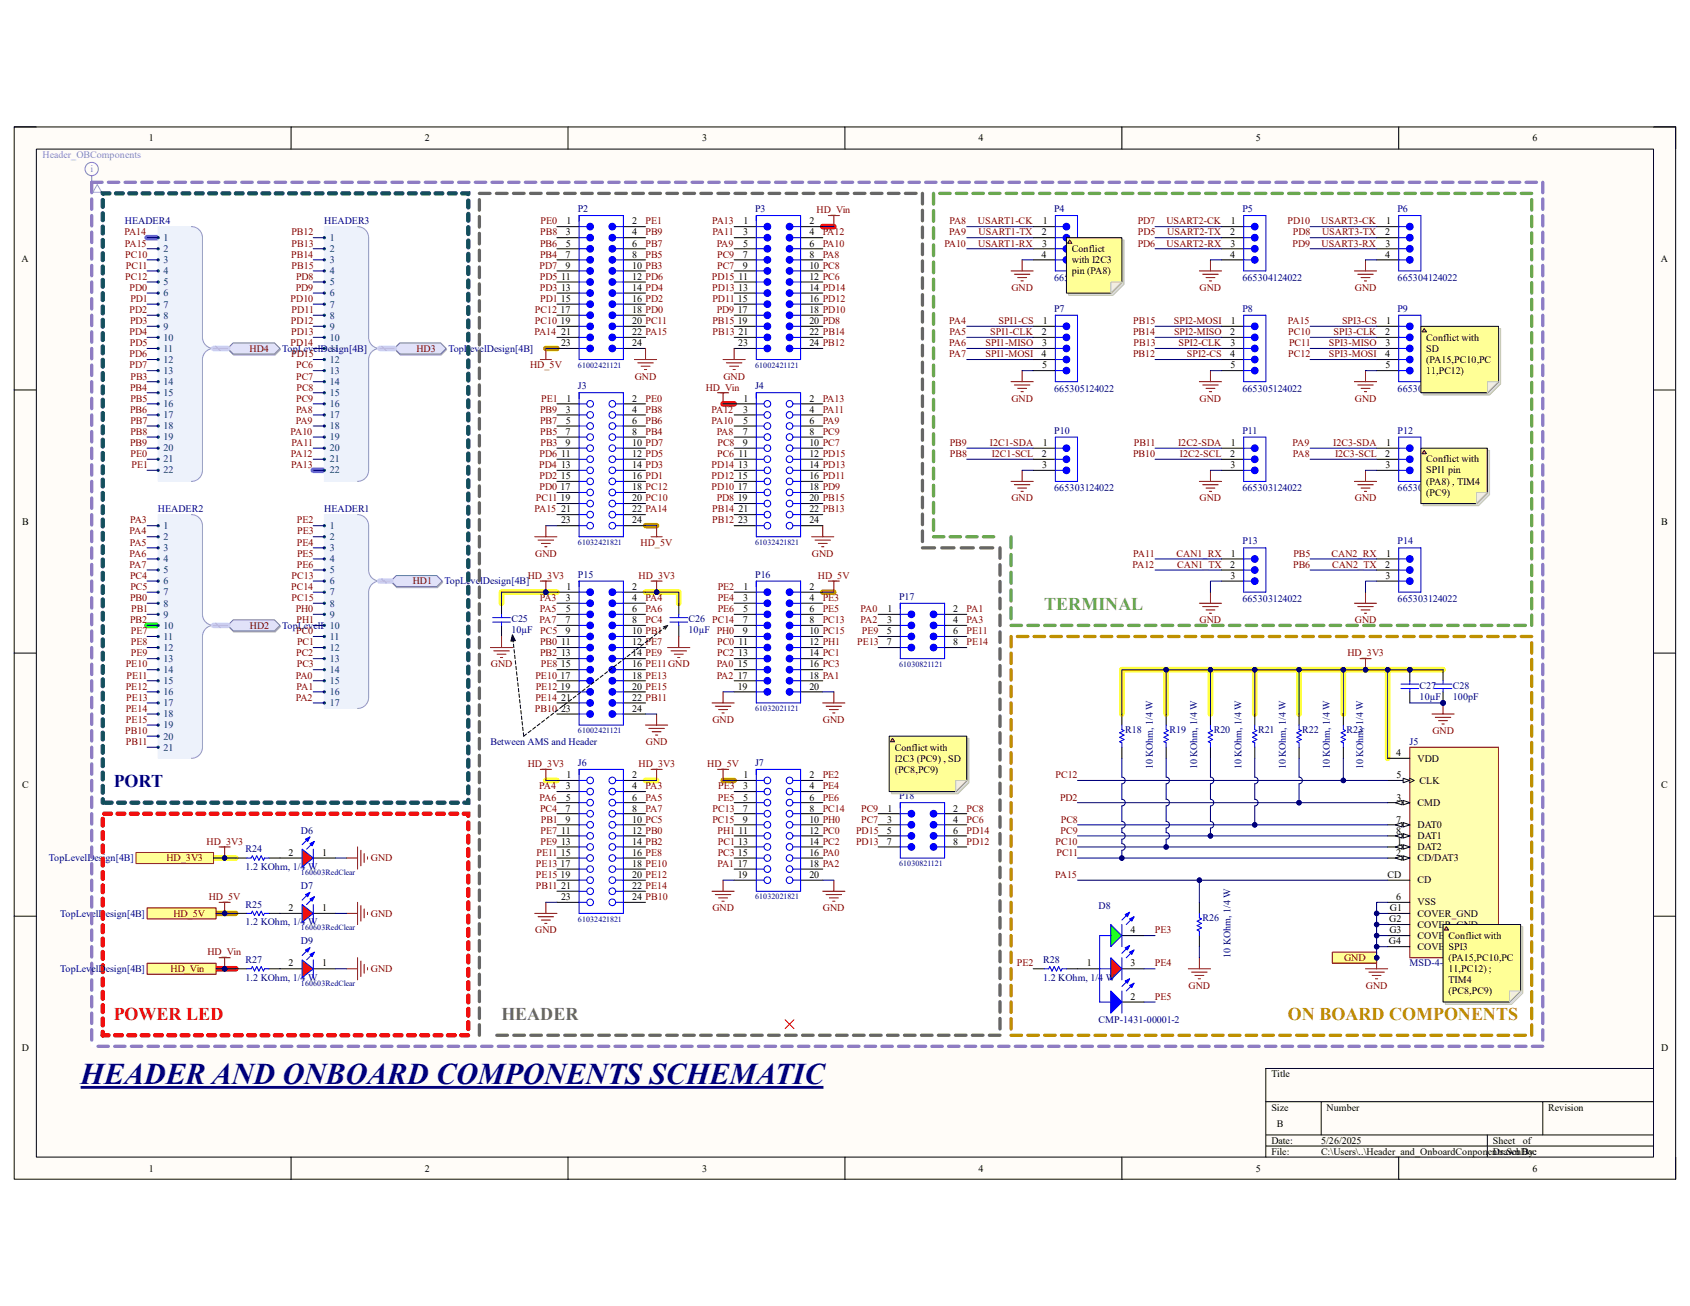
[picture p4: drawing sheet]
<svg xmlns="http://www.w3.org/2000/svg" width="279mm" height="216mm" viewBox="0 0 279 216" stroke-linecap="round" stroke-linejoin="round" font-family="sans-serif">
<defs><g id="words">
<text font-size="5" fill="#000080" x="13.3" y="179.2">HEADER AND ONBOARD COMPONENTS SCHEMATIC</text>
<text font-size="3" fill="#6aa84f" x="172.6" y="100.9">TERMINAL</text>
<text font-size="3" fill="#000080" x="18.8" y="130.2">PORT</text>
<text font-size="3" fill="#f00" x="18.8" y="168.7">POWER LED</text>
<text font-size="3" fill="#666" x="82.9" y="168.7">HEADER</text>
<text font-size="3" fill="#bf9000" x="212.9" y="168.7">ON BOARD COMPONENTS</text>
<g font-size="1.7">
<text x="24.6" y="23.4">1</text>
<text x="70.2" y="23.4">2</text>
<text x="116.1" y="23.4">3</text>
<text x="161.8" y="23.4">4</text>
<text x="207.6" y="23.4">5</text>
<text x="253.4" y="23.4">6</text>
<text x="93.6" y="38.9">3</text>
<text x="93.6" y="40.8">5</text>
<text x="93.6" y="37.1">1</text>
<text x="104.5" y="38.9">4</text>
<text x="104.5" y="37.1">2</text>
<text x="104.5" y="40.8">6</text>
<text x="122.9" y="38.9">3</text>
<text x="122.9" y="40.8">5</text>
<text x="122.9" y="37.1">1</text>
<text x="133.8" y="38.9">4</text>
<text x="133.8" y="37.1">2</text>
<text x="133.8" y="40.8">6</text>
<text x="172.3" y="38.9">2</text>
<text x="172.3" y="40.8">3</text>
<text x="172.4" y="37.1">1</text>
<text x="177.2" y="41.7">Conflict</text>
<text x="203.4" y="38.9">2</text>
<text x="203.5" y="40.8">3</text>
<text x="203.5" y="37.1">1</text>
<text x="229" y="38.9">2</text>
<text x="229.1" y="40.8">3</text>
<text x="229.2" y="37.1">1</text>
<text x="3.6" y="43.3">A</text>
<text x="92.8" y="46.2">11</text>
<text x="93.5" y="42.6">7</text>
<text x="93.5" y="44.4">9</text>
<text x="104.5" y="42.6">8</text>
<text x="104.5" y="44.4">10 PB3</text>
<text x="104.5" y="46.2">12 PD6</text>
<text x="122.1" y="46.2">11</text>
<text x="122.8" y="42.6">7</text>
<text x="122.8" y="44.4">9</text>
<text x="133.8" y="42.6">8</text>
<text x="133.8" y="44.4">10 PC8</text>
<text x="133.8" y="46.2">12 PC6</text>
<text x="172.2" y="42.6">4</text>
<text x="177.2" y="43.5">with I2C3</text>
<text x="177.2" y="45.3">pin (PA8)</text>
<text x="203.4" y="42.6">4</text>
<text x="229" y="42.6">4</text>
<text x="274.6" y="43.3">A</text>
<text x="92.7" y="51.7">17</text>
<text x="92.7" y="53.6">19</text>
<text x="92.7" y="49.9">15</text>
<text x="92.8" y="48.1">13</text>
<text x="104.5" y="48.1">14 PD4</text>
<text x="104.5" y="49.9">16 PD2</text>
<text x="104.5" y="51.7">18 PD0</text>
<text x="104.5" y="53.6">20 PC11</text>
<text x="122" y="51.7">17</text>
<text x="122" y="53.6">19</text>
<text x="122" y="49.9">15</text>
<text x="122" y="48.1">13</text>
<text x="133.8" y="48.1">14 PD14</text>
<text x="133.8" y="49.9">16 PD12</text>
<text x="133.8" y="51.7">18 PD10</text>
<text x="133.8" y="53.6">20 PD8</text>
<text x="172.4" y="53.6">1</text>
<text x="203.5" y="53.6">1</text>
<text x="229.2" y="53.6">1</text>
<text x="92.8" y="57.2">23</text>
<text x="92.8" y="55.4">21</text>
<text x="104.5" y="55.4">22 PA15</text>
<text x="104.5" y="57.2">24</text>
<text x="122" y="57.2">23</text>
<text x="122.1" y="55.4">21</text>
<text x="133.8" y="55.4">22 PB14</text>
<text x="133.8" y="57.2">24 PB12</text>
<text x="172.2" y="59.1">4</text>
<text x="172.3" y="55.4">2</text>
<text x="172.3" y="57.2">3</text>
<text x="203.4" y="55.4">2</text>
<text x="203.4" y="59.1">4</text>
<text x="203.5" y="57.2">3</text>
<text x="229" y="59.1">4</text>
<text x="229" y="55.4">2</text>
<text x="229.1" y="57.2">3</text>
<text x="235.8" y="56.3">Conflict with</text>
<text x="235.8" y="58.2">SD</text>
<text x="235.8" y="60">(PA15,PC10,PC</text>
<text x="172.3" y="60.9">5</text>
<text x="203.4" y="60.9">5</text>
<text x="229.1" y="60.9">5</text>
<text x="235.8" y="61.8">11,PC12)</text>
<text x="93.5" y="71.9">7</text>
<text x="93.6" y="68.2">3</text>
<text x="93.6" y="70.1">5</text>
<text x="93.6" y="66.4">1</text>
<text x="104.5" y="68.2">4</text>
<text x="104.5" y="66.4">2</text>
<text x="104.5" y="70.1">6</text>
<text x="104.5" y="71.9">8</text>
<text x="122.8" y="71.9">7</text>
<text x="122.9" y="68.2">3</text>
<text x="122.9" y="70.1">5</text>
<text x="122.9" y="66.4">1</text>
<text x="133.8" y="68.2">4</text>
<text x="133.8" y="66.4">2</text>
<text x="133.8" y="70.1">6</text>
<text x="133.8" y="71.9">8</text>
<text x="92.8" y="77.4">13</text>
<text x="92.8" y="75.6">11</text>
<text x="93.5" y="73.7">9</text>
<text x="104.5" y="73.7">10 PD7</text>
<text x="104.5" y="75.6">12 PD5</text>
<text x="104.5" y="77.4">14 PD3</text>
<text x="122" y="77.4">13</text>
<text x="122.1" y="75.6">11</text>
<text x="122.8" y="73.7">9</text>
<text x="133.8" y="73.7">10 PC7</text>
<text x="133.8" y="75.6">12 PD15</text>
<text x="133.8" y="77.4">14 PD13</text>
<text x="172.3" y="75.6">2</text>
<text x="172.3" y="77.4">3</text>
<text x="172.4" y="73.7">1</text>
<text x="203.4" y="75.6">2</text>
<text x="203.5" y="77.4">3</text>
<text x="203.5" y="73.7">1</text>
<text x="229" y="75.6">2</text>
<text x="229.1" y="77.4">3</text>
<text x="229.2" y="73.7">1</text>
<text x="235.8" y="76.5">Conflict with</text>
<text x="92.7" y="81">17</text>
<text x="92.7" y="82.9">19</text>
<text x="92.7" y="79.2">15</text>
<text x="104.5" y="79.2">16 PD1</text>
<text x="104.5" y="81">18 PC12</text>
<text x="104.5" y="82.9">20 PC10</text>
<text x="122" y="81">17</text>
<text x="122" y="82.9">19</text>
<text x="122" y="79.2">15</text>
<text x="133.8" y="79.2">16 PD11</text>
<text x="133.8" y="81">18 PD9</text>
<text x="133.8" y="82.9">20 PB15</text>
<text x="235.8" y="78.3">SPI1 pin</text>
<text x="235.8" y="80.1">(PA8) , TIM4</text>
<text x="235.8" y="82">(PC9)</text>
<text x="3.6" y="86.7">B</text>
<text x="92.8" y="86.5">23</text>
<text x="92.8" y="84.7">21</text>
<text x="104.5" y="84.7">22 PA14</text>
<text x="104.5" y="86.5">24</text>
<text x="122" y="86.5">23</text>
<text x="122.1" y="84.7">21</text>
<text x="133.8" y="84.7">22 PB13</text>
<text x="133.8" y="86.5">24</text>
<text x="274.7" y="86.7">B</text>
<text x="203.4" y="93.9">2</text>
<text x="203.5" y="95.7">3</text>
<text x="203.5" y="92">1</text>
<text x="229" y="93.9">2</text>
<text x="229.1" y="95.7">3</text>
<text x="229.2" y="92">1</text>
<text x="93.6" y="99.4">3</text>
<text x="93.6" y="101.2">5</text>
<text x="93.6" y="97.5">1</text>
<text x="104.5" y="99.4">4</text>
<text x="104.5" y="97.5">2</text>
<text x="104.5" y="101.2">6</text>
<text x="122.9" y="99.4">3</text>
<text x="122.9" y="101.2">5</text>
<text x="122.9" y="97.5">1</text>
<text x="133.8" y="99.4">4</text>
<text x="133.8" y="97.5">2</text>
<text x="133.8" y="101.2">6</text>
<text x="146.7" y="101.2">1</text>
<text x="157.6" y="101.2">2</text>
<text x="92.8" y="106.7">11</text>
<text x="93.5" y="103">7</text>
<text x="93.5" y="104.9">9</text>
<text x="104.5" y="103">8</text>
<text x="104.5" y="104.9">10 PB1</text>
<text x="104.5" y="106.7">12 PE7</text>
<text x="122.1" y="106.7">11</text>
<text x="122.8" y="103">7</text>
<text x="122.8" y="104.9">9</text>
<text x="133.8" y="103">8</text>
<text x="133.8" y="104.9">10 PC15</text>
<text x="133.8" y="106.7">12 PH1</text>
<text x="146.6" y="106.7">7</text>
<text x="146.6" y="104.9">5</text>
<text x="146.7" y="103">3</text>
<text x="157.6" y="103">4</text>
<text x="157.6" y="104.9">6</text>
<text x="157.6" y="106.7">8</text>
<text x="92.7" y="112.2">17</text>
<text x="92.7" y="110.3">15</text>
<text x="92.8" y="108.5">13</text>
<text x="104.5" y="108.5">14 PE9</text>
<text x="104.5" y="110.3">16 PE11GND</text>
<text x="104.5" y="112.2">18 PE13</text>
<text x="122" y="112.2">17</text>
<text x="122" y="110.3">15</text>
<text x="122" y="108.5">13</text>
<text x="133.8" y="108.5">14 PC1</text>
<text x="133.8" y="110.3">16 PC3</text>
<text x="133.8" y="112.2">18 PA1</text>
<text x="92.7" y="114">19</text>
<text x="92.8" y="117.6">23</text>
<text x="92.8" y="115.8">21</text>
<text x="104.5" y="114">20 PE15</text>
<text x="104.5" y="115.8">22 PB11</text>
<text x="104.5" y="117.6">24</text>
<text x="122" y="114">19</text>
<text x="133.8" y="114">20</text>
<text x="147.9" y="124.1">Conflict with</text>
<text x="147.9" y="125.9">I2C3 (PC9) , SD</text>
<text x="230.8" y="125">4</text>
<text x="234.4" y="125.9">VDD</text>
<text x="3.6" y="130.3">C</text>
<text x="93.6" y="130.5">3</text>
<text x="93.6" y="128.7">1</text>
<text x="104.5" y="130.5">4</text>
<text x="104.5" y="128.7">2</text>
<text x="122.9" y="130.5">3</text>
<text x="122.9" y="128.7">1</text>
<text x="133.8" y="130.5">4</text>
<text x="133.8" y="128.7">2</text>
<text x="147.9" y="127.7">(PC8,PC9)</text>
<text x="230.9" y="128.7">5</text>
<text x="234.7" y="129.6">CLK</text>
<text x="274.7" y="130.3">C</text>
<text x="92.8" y="137.8">11</text>
<text x="93.5" y="134.2">7</text>
<text x="93.5" y="136">9</text>
<text x="93.6" y="132.3">5</text>
<text x="104.5" y="132.3">6</text>
<text x="104.5" y="134.2">8</text>
<text x="104.5" y="136">10 PC5</text>
<text x="104.5" y="137.8">12 PB0</text>
<text x="122.1" y="137.8">11</text>
<text x="122.8" y="134.2">7</text>
<text x="122.8" y="136">9</text>
<text x="122.9" y="132.3">5</text>
<text x="133.8" y="132.3">6</text>
<text x="133.8" y="134.2">8</text>
<text x="133.8" y="136">10 PH0</text>
<text x="133.8" y="137.8">12 PC0</text>
<text x="146.6" y="137.8">5</text>
<text x="146.7" y="136">3</text>
<text x="146.7" y="134.2">1</text>
<text x="157.6" y="136">4</text>
<text x="157.6" y="134.2">2</text>
<text x="157.6" y="137.8">6</text>
<text x="230.8" y="136">7</text>
<text x="230.8" y="137.8">8</text>
<text x="230.9" y="132.3">3</text>
<text x="234.4" y="133.2">CMD</text>
<text x="234.4" y="136.9">DAT0</text>
<text x="47.7" y="141.5">2</text>
<text x="53.3" y="141.5">1</text>
<text x="92.7" y="143.3">17</text>
<text x="92.7" y="141.5">15</text>
<text x="92.8" y="139.7">13</text>
<text x="104.5" y="139.7">14 PB2</text>
<text x="104.5" y="141.5">16 PE8</text>
<text x="104.5" y="143.3">18 PE10</text>
<text x="122" y="143.3">17</text>
<text x="122" y="141.5">15</text>
<text x="122" y="139.7">13</text>
<text x="133.8" y="139.7">14 PC2</text>
<text x="133.8" y="141.5">16 PA0</text>
<text x="133.8" y="143.3">18 PA2</text>
<text x="146.6" y="139.7">7</text>
<text x="157.6" y="139.7">8</text>
<text x="230.8" y="141.5">2</text>
<text x="231" y="139.7">1</text>
<text x="234.4" y="138.7">DAT1</text>
<text x="234.4" y="140.5">DAT2</text>
<text x="234.4" y="142.4">CD/DAT3</text>
<text x="92.7" y="145.1">19</text>
<text x="92.8" y="148.8">23</text>
<text x="92.8" y="147">21</text>
<text x="104.5" y="145.1">20 PE12</text>
<text x="104.5" y="147">22 PE14</text>
<text x="104.5" y="148.8">24 PB10</text>
<text x="122" y="145.1">19</text>
<text x="133.8" y="145.1">20</text>
<text x="229.4" y="145.1">CD</text>
<text x="230.8" y="148.8">6</text>
<text x="234.4" y="146">CD</text>
<text x="234.4" y="149.7">VSS</text>
<text x="47.7" y="150.6">2</text>
<text x="53.3" y="150.6">1</text>
<text x="186.9" y="154.3">4</text>
<text x="229.7" y="152.4">G2</text>
<text x="229.7" y="154.3">G3</text>
<text x="229.8" y="150.6">G1</text>
<text x="234.4" y="151.6">COVER_GND</text>
<text x="234.4" y="153.4">COVER_GND</text>
<text x="234.4" y="155.2">COVER_GND</text>
<text x="239.5" y="155.2">Conflict with</text>
<text x="47.7" y="159.8">2</text>
<text x="53.3" y="159.8">1</text>
<text x="179.7" y="159.8">1</text>
<text x="186.9" y="159.8">3</text>
<text x="229.6" y="156.1">G4</text>
<text x="234.4" y="157">COVER_GND</text>
<text x="239.5" y="157">SPI3</text>
<text x="239.5" y="158.9">(PA15,PC10,PC</text>
<text x="239.5" y="160.7">11,PC12) ;</text>
<text x="186.9" y="165.3">2</text>
<text x="239.5" y="162.5">TIM4</text>
<text x="239.5" y="164.4">(PC8,PC9)</text>
<text x="3.6" y="173.7">D</text>
<text x="274.6" y="173.7">D</text>
<text x="210.2" y="178.1">Title</text>
<text x="210.2" y="183.6">Size</text>
<text x="219.3" y="183.6">Number</text>
<text x="256" y="183.6">Revision</text>
<text x="210.2" y="189.1">Date:</text>
<text x="210.2" y="190.9">File:</text>
<text x="211.1" y="186.4">B</text>
<text x="218.4" y="189.1">5/26/2025</text>
<text x="218.4" y="190.9">C:\Users\..\Header_and_OnboardConponents.SchDoc</text>
<text x="246.8" y="190.9">Drawn By:</text>
<text x="246.8" y="189.1">Sheet</text>
<text x="251.8" y="189.1">of</text>
<text x="24.6" y="193.7">1</text>
<text x="70.2" y="193.7">2</text>
<text x="116.1" y="193.7">3</text>
<text x="161.8" y="193.7">4</text>
<text x="207.6" y="193.7">5</text>
<text x="253.4" y="193.7">6</text>
</g>
<g font-size="1.7" fill="#8e7cc3">
<text x="7" y="26.1">Header_OBComponents</text>
<text x="14.9" y="28.5">i</text>
</g>
<g font-size="1.7" fill="#000080">
<text x="95.5" y="35.1">P2</text>
<text x="124.8" y="35.1">P3</text>
<text x="174.3" y="35.1">P4</text>
<text x="205.4" y="35.1">P5</text>
<text x="231.1" y="35.1">P6</text>
<text x="20.7" y="37.1">HEADER4</text>
<text x="53.6" y="37.1">HEADER3</text>
<text x="174.3" y="46.4">665304124022</text>
<text x="205.4" y="46.4">665304124022</text>
<text x="231.1" y="46.4">665304124022</text>
<text x="174.3" y="51.6">P7</text>
<text x="205.4" y="51.6">P8</text>
<text x="231.1" y="51.6">P9</text>
<text x="46.7" y="58.2">TopLevelDesign[4B]</text>
<text x="74.1" y="58.2">TopLevelDesign[4B]</text>
<text x="95.5" y="64.4">J3</text>
<text x="124.8" y="64.4">J4</text>
<text x="174.3" y="64.7">665305124022</text>
<text x="205.4" y="64.7">665305124022</text>
<text x="231.1" y="64.7">665305124022</text>
<text x="174.3" y="71.7">P10</text>
<text x="205.4" y="71.7">P11</text>
<text x="231.1" y="71.7">P12</text>
<text x="174.3" y="81.2">665303124022</text>
<text x="205.4" y="81.2">665303124022</text>
<text x="231.1" y="81.2">665303124022</text>
<text x="26.1" y="84.7">HEADER2</text>
<text x="53.6" y="84.7">HEADER1</text>
<text x="95.5" y="95.5">P15</text>
<text x="124.8" y="95.5">P16</text>
<text x="205.4" y="90">P13</text>
<text x="231.1" y="90">P14</text>
<text x="73.5" y="96.6">TopLevelDesign[4B]</text>
<text x="148.6" y="99.2">P17</text>
<text x="205.4" y="99.5">665303124022</text>
<text x="231.1" y="99.5">665303124022</text>
<text x="46.7" y="103.9">TopLevelDesign[4B]</text>
<text x="84.5" y="104.6">10µF</text>
<text x="84.5" y="102.8">C25</text>
<text x="113.8" y="104.6">10µF PH0</text>
<text x="113.8" y="102.8">C26 PC14</text>
<text x="234.7" y="113.8">C27</text>
<text x="240.2" y="113.8">C28</text>
<text x="234.7" y="115.7">10µF</text>
<text x="240.2" y="115.7">100pF</text>
<text x="81.1" y="123.1">Between AMS and Header</text>
<text x="186" y="121.2">R18</text>
<text x="193.3" y="121.2">R19</text>
<text x="200.7" y="121.2">R20</text>
<text x="208" y="121.2">R21</text>
<text x="215.3" y="121.2">R22</text>
<text x="222.6" y="121.2">R23</text>
<text x="233" y="123.1">J5</text>
<text x="95.5" y="126.6">J6</text>
<text x="124.8" y="126.6">J7</text>
<text x="190.6" y="127.2" transform="rotate(-90 190.6 127.2)">10 KOhm, 1/4 W</text>
<text x="197.9" y="127.2" transform="rotate(-90 197.9 127.2)">10 KOhm, 1/4 W</text>
<text x="205.2" y="127.2" transform="rotate(-90 205.2 127.2)">10 KOhm, 1/4 W</text>
<text x="212.6" y="127.2" transform="rotate(-90 212.6 127.2)">10 KOhm, 1/4 W</text>
<text x="219.9" y="127.2" transform="rotate(-90 219.9 127.2)">10 KOhm, 1/4 W</text>
<text x="225.4" y="127.2" transform="rotate(-90 225.4 127.2)">10 KOhm, 1/4 W</text>
<text x="49.7" y="137.8">D6</text>
<text x="148.6" y="132.1">P18</text>
<text x="8.1" y="142.4">TopLevelDesign[4B]</text>
<text x="40.6" y="143.8">1.2 KOhm, 1/4 W</text>
<text x="40.6" y="140.9">R24</text>
<text x="49.7" y="147">D7</text>
<text x="9.9" y="151.6">TopLevelDesign[4B]</text>
<text x="40.6" y="153">1.2 KOhm, 1/4 W</text>
<text x="40.6" y="150.1">R25</text>
<text x="181.6" y="150.2">D8</text>
<text x="198.8" y="152.3">R26</text>
<text x="9.9" y="160.7">TopLevelDesign[4B]</text>
<text x="40.6" y="159.2">R27</text>
<text x="49.7" y="156.1">D9</text>
<text x="172.5" y="159.2">R28</text>
<text x="203.4" y="158.3" transform="rotate(-90 203.4 158.3)">10 KOhm, 1/4 W</text>
<text x="233" y="159.8">MSD-4-A</text>
<text x="40.6" y="162.2">1.2 KOhm, 1/4 W</text>
<text x="172.5" y="162.2">1.2 KOhm, 1/4 W</text>
<text x="181.6" y="169.1">CMP-1431-00001-2</text>
</g>
<g font-size="1.7" fill="#800000">
<text x="135" y="35.3">HD_Vin</text>
<text x="20.6" y="38.9">PA14</text>
<text x="20.7" y="40.8">PA15</text>
<text x="48.2" y="38.9">PB12</text>
<text x="48.2" y="40.8">PB13</text>
<text x="89.3" y="40.8">PB6</text>
<text x="89.3" y="38.9">PB8</text>
<text x="89.4" y="37.1">PE0</text>
<text x="106.7" y="37.1">PE1</text>
<text x="106.7" y="38.9">PB9</text>
<text x="106.7" y="40.8">PB7</text>
<text x="117.7" y="37.1">PA13</text>
<text x="117.8" y="38.9">PA11</text>
<text x="118.5" y="40.8">PA9</text>
<text x="136" y="38.9">PA12</text>
<text x="136" y="40.8">PA10</text>
<text x="156.1" y="40.8">PA10</text>
<text x="156.9" y="38.9">PA9</text>
<text x="157" y="37.1">PA8</text>
<text x="161.7" y="37.1">USART1-CK</text>
<text x="161.7" y="40.8">USART1-RX</text>
<text x="161.8" y="38.9">USART1-TX</text>
<text x="188.1" y="37.1">PD7</text>
<text x="188.1" y="40.8">PD6</text>
<text x="188.1" y="38.9">PD5</text>
<text x="192.8" y="37.1">USART2-CK</text>
<text x="192.9" y="40.8">USART2-RX</text>
<text x="193" y="38.9">USART2-TX</text>
<text x="212.9" y="37.1">PD10</text>
<text x="213.7" y="40.8">PD9</text>
<text x="213.7" y="38.9">PD8</text>
<text x="218.4" y="37.1">USART3-CK</text>
<text x="218.5" y="40.8">USART3-RX</text>
<text x="218.6" y="38.9">USART3-TX</text>
<text x="20.7" y="46.2">PC12</text>
<text x="20.7" y="42.6">PC10</text>
<text x="20.8" y="44.4">PC11</text>
<text x="48.1" y="42.6">PB14</text>
<text x="48.2" y="44.4">PB15</text>
<text x="48.9" y="46.2">PD8</text>
<text x="89.2" y="44.4">PD7</text>
<text x="89.2" y="46.2">PD5</text>
<text x="89.3" y="42.6">PB4</text>
<text x="106.7" y="42.6">PB5</text>
<text x="117.7" y="46.2">PD15</text>
<text x="118.6" y="42.6">PC9</text>
<text x="118.6" y="44.4">PC7</text>
<text x="136" y="42.6">PA8</text>
<text x="21.4" y="51.7">PD2</text>
<text x="21.4" y="48.1">PD0</text>
<text x="21.5" y="53.6">PD3</text>
<text x="21.5" y="49.9">PD1</text>
<text x="48" y="49.9">PD10</text>
<text x="48.1" y="53.6">PD12</text>
<text x="48.2" y="51.7">PD11</text>
<text x="48.9" y="48.1">PD9</text>
<text x="88.4" y="51.7">PC12</text>
<text x="88.4" y="53.6">PC10</text>
<text x="89.2" y="48.1">PD3</text>
<text x="89.3" y="49.9">PD1</text>
<text x="117.7" y="48.1">PD13</text>
<text x="117.8" y="53.6">PB15</text>
<text x="117.8" y="49.9">PD11</text>
<text x="118.5" y="51.7">PD9</text>
<text x="156.9" y="53.6">PA4</text>
<text x="165.1" y="53.6">SPI1-CS</text>
<text x="167.2" y="48.1">GND</text>
<text x="187.4" y="53.6">PB15</text>
<text x="194.1" y="53.6">SPI2-MOSI</text>
<text x="198.3" y="48.1">GND</text>
<text x="212.9" y="53.6">PA15</text>
<text x="221.9" y="53.6">SPI3-CS</text>
<text x="224" y="48.1">GND</text>
<text x="21.4" y="59.1">PD6</text>
<text x="21.4" y="55.4">PD4</text>
<text x="21.5" y="57.2">PD5</text>
<text x="41.3" y="58.2">HD4</text>
<text x="48" y="57.2">PD14</text>
<text x="48.1" y="59.1">PD15</text>
<text x="48.1" y="55.4">PD13</text>
<text x="68.8" y="58.2">HD3</text>
<text x="88.3" y="55.4">PA14</text>
<text x="117.8" y="55.4">PB13</text>
<text x="156.9" y="57.2">PA6</text>
<text x="156.9" y="59.1">PA7</text>
<text x="157" y="55.4">PA5</text>
<text x="162.9" y="57.2">SPI1-MISO</text>
<text x="162.9" y="59.1">SPI1-MOSI</text>
<text x="163.7" y="55.4">SPI1-CLK</text>
<text x="187.3" y="59.1">PB12</text>
<text x="187.3" y="55.4">PB14</text>
<text x="187.4" y="57.2">PB13</text>
<text x="194.1" y="55.4">SPI2-MISO</text>
<text x="194.9" y="57.2">SPI2-CLK</text>
<text x="196.2" y="59.1">SPI2-CS</text>
<text x="213" y="59.1">PC12</text>
<text x="213" y="55.4">PC10</text>
<text x="213.1" y="57.2">PC11</text>
<text x="219.7" y="57.2">SPI3-MISO</text>
<text x="219.7" y="59.1">SPI3-MOSI</text>
<text x="220.5" y="55.4">SPI3-CLK</text>
<text x="21.4" y="60.9">PD7</text>
<text x="21.5" y="64.6">PB4</text>
<text x="21.6" y="62.7">PB3</text>
<text x="49" y="62.7">PC7</text>
<text x="49" y="60.9">PC6</text>
<text x="49" y="64.6">PC8</text>
<text x="87.6" y="60.9">HD_5V</text>
<text x="104.9" y="62.7">GND</text>
<text x="116.7" y="64.6">HD_Vin</text>
<text x="119.6" y="62.7">GND</text>
<text x="21.5" y="68.2">PB6</text>
<text x="21.5" y="71.9">PB8</text>
<text x="21.5" y="70.1">PB7</text>
<text x="21.5" y="66.4">PB5</text>
<text x="48" y="71.9">PA10</text>
<text x="48.9" y="70.1">PA9</text>
<text x="48.9" y="68.2">PA8</text>
<text x="49" y="66.4">PC9</text>
<text x="89.3" y="68.2">PB9</text>
<text x="89.3" y="70.1">PB7</text>
<text x="89.3" y="71.9">PB5</text>
<text x="89.5" y="66.4">PE1</text>
<text x="106.7" y="66.4">PE0</text>
<text x="106.7" y="68.2">PB8</text>
<text x="106.7" y="70.1">PB6</text>
<text x="106.7" y="71.9">PB4</text>
<text x="117.6" y="68.2">PA12</text>
<text x="117.6" y="70.1">PA10</text>
<text x="118.5" y="71.9">PA8</text>
<text x="136" y="68.2">PA11</text>
<text x="136" y="70.1">PA9</text>
<text x="136" y="71.9">PC9</text>
<text x="136" y="66.4">PA13</text>
<text x="167.2" y="66.4">GND</text>
<text x="198.3" y="66.4">GND</text>
<text x="224" y="66.4">GND</text>
<text x="21.5" y="73.7">PB9</text>
<text x="21.6" y="75.6">PE0</text>
<text x="21.8" y="77.4">PE1</text>
<text x="48.1" y="75.6">PA12</text>
<text x="48.1" y="77.4">PA13</text>
<text x="48.2" y="73.7">PA11</text>
<text x="89.2" y="77.4">PD4</text>
<text x="89.2" y="75.6">PD6</text>
<text x="89.4" y="73.7">PB3</text>
<text x="117.6" y="77.4">PD14</text>
<text x="118.6" y="75.6">PC6</text>
<text x="118.6" y="73.7">PC8</text>
<text x="157" y="73.7">PB9</text>
<text x="157.1" y="75.6">PB8</text>
<text x="163.7" y="73.7">I2C1-SDA</text>
<text x="164" y="75.6">I2C1-SCL</text>
<text x="187.3" y="75.6">PB10</text>
<text x="187.5" y="73.7">PB11</text>
<text x="194.8" y="73.7">I2C2-SDA</text>
<text x="195.1" y="75.6">I2C2-SCL</text>
<text x="213.7" y="73.7">PA9</text>
<text x="213.7" y="75.6">PA8</text>
<text x="220.4" y="73.7">I2C3-SDA</text>
<text x="220.7" y="75.6">I2C3-SCL</text>
<text x="88.6" y="82.9">PC11</text>
<text x="89.2" y="79.2">PD2</text>
<text x="89.2" y="81">PD0</text>
<text x="117.6" y="79.2">PD12</text>
<text x="117.6" y="81">PD10</text>
<text x="118.5" y="82.9">PD8</text>
<text x="167.2" y="82.9">GND</text>
<text x="198.3" y="82.9">GND</text>
<text x="224" y="82.9">GND</text>
<text x="21.4" y="88.3">PA4</text>
<text x="21.5" y="86.5">PA3</text>
<text x="49.1" y="86.5">PE2</text>
<text x="49.1" y="88.3">PE3</text>
<text x="88.4" y="84.7">PA15</text>
<text x="117.7" y="86.5">PB12</text>
<text x="117.7" y="84.7">PB14</text>
<text x="21.4" y="92">PA6</text>
<text x="21.4" y="93.9">PA7</text>
<text x="21.5" y="90.2">PA5</text>
<text x="21.5" y="95.7">PC4</text>
<text x="48.2" y="95.7">PC13</text>
<text x="49.1" y="90.2">PE4</text>
<text x="49.1" y="93.9">PE6</text>
<text x="49.1" y="92">PE5</text>
<text x="87.2" y="95.7">HD_3V3</text>
<text x="88.5" y="92">GND</text>
<text x="105.6" y="95.7">HD_3V3</text>
<text x="105.9" y="90.2">HD_5V</text>
<text x="134.2" y="92">GND</text>
<text x="135.2" y="95.7">HD_5V</text>
<text x="187.2" y="93.9">PA12</text>
<text x="187.4" y="92">PA11</text>
<text x="194.5" y="92">CAN1_RX</text>
<text x="194.6" y="93.9">CAN1_TX</text>
<text x="213.8" y="93.9">PB6</text>
<text x="213.8" y="92">PB5</text>
<text x="220.1" y="92">CAN2_RX</text>
<text x="220.2" y="93.9">CAN2_TX</text>
<text x="21.5" y="99.4">PB0</text>
<text x="21.5" y="97.5">PC5</text>
<text x="21.7" y="101.2">PB1</text>
<text x="48.1" y="97.5">PC14</text>
<text x="48.2" y="99.4">PC15</text>
<text x="48.9" y="101.2">PH0</text>
<text x="68.2" y="96.6">HD1</text>
<text x="89.2" y="99.4">PA3</text>
<text x="89.2" y="101.2">PA5</text>
<text x="106.7" y="99.4">PA4</text>
<text x="106.7" y="101.2">PA6</text>
<text x="118.7" y="97.5">PE2</text>
<text x="118.7" y="99.4">PE4</text>
<text x="118.7" y="101.2">PE6</text>
<text x="136" y="99.4">PE3</text>
<text x="136" y="101.2">PE5</text>
<text x="142.3" y="101.2">PA0</text>
<text x="159.8" y="101.2">PA1</text>
<text x="21.5" y="103">PB2</text>
<text x="21.6" y="104.9">PE7</text>
<text x="21.6" y="106.7">PE8</text>
<text x="41.3" y="103.9">HD2</text>
<text x="49" y="104.9">PC0</text>
<text x="49" y="103">PH1</text>
<text x="49.1" y="106.7">PC1</text>
<text x="89.2" y="103">PA7</text>
<text x="89.3" y="106.7">PB0</text>
<text x="89.3" y="104.9">PC5</text>
<text x="106.7" y="103">PC4</text>
<text x="118.6" y="106.7">PC0</text>
<text x="136" y="103">PC13</text>
<text x="141.7" y="106.7">PE13</text>
<text x="142.3" y="103">PA2</text>
<text x="142.5" y="104.9">PE9</text>
<text x="159.8" y="104.9">PE11</text>
<text x="159.8" y="103">PA3</text>
<text x="159.8" y="106.7">PE14</text>
<text x="198.3" y="103">GND</text>
<text x="224" y="103">GND</text>
<text x="20.8" y="110.3">PE10</text>
<text x="20.9" y="112.2">PE11</text>
<text x="21.6" y="108.5">PE9</text>
<text x="48.9" y="112.2">PA0</text>
<text x="49" y="108.5">PC2</text>
<text x="49.1" y="110.3">PC3</text>
<text x="81.2" y="110.3">GND</text>
<text x="88.5" y="112.2">PE10</text>
<text x="89.3" y="108.5">PB2</text>
<text x="89.4" y="110.3">PE8</text>
<text x="118.5" y="112.2">PA2</text>
<text x="118.5" y="110.3">PA0</text>
<text x="118.6" y="108.5">PC2</text>
<text x="222.8" y="108.5">HD_3V3</text>
<text x="20.8" y="114">PE12</text>
<text x="20.8" y="117.6">PE14</text>
<text x="20.8" y="119.5">PE15</text>
<text x="20.9" y="115.8">PE13</text>
<text x="48.9" y="115.8">PA2</text>
<text x="49" y="114">PA1</text>
<text x="88.4" y="117.6">PB10</text>
<text x="88.5" y="115.8">PE14</text>
<text x="88.6" y="114">PE12</text>
<text x="117.8" y="119.5">GND</text>
<text x="136.1" y="119.5">GND</text>
<text x="20.7" y="121.3">PB10</text>
<text x="20.8" y="123.1">PB11</text>
<text x="106.8" y="123.1">GND</text>
<text x="236.8" y="121.3">GND</text>
<text x="87.2" y="126.8">HD_3V3</text>
<text x="89.2" y="130.5">PA4</text>
<text x="105.6" y="126.8">HD_3V3</text>
<text x="106.7" y="130.5">PA3</text>
<text x="116.9" y="126.8">HD_5V</text>
<text x="118.7" y="130.5">PE3</text>
<text x="136" y="128.7">PE2</text>
<text x="136" y="130.5">PE4</text>
<text x="174.5" y="128.7">PC12</text>
<text x="89.2" y="132.3">PA6</text>
<text x="89.3" y="134.2">PC4</text>
<text x="89.4" y="137.8">PE7</text>
<text x="89.4" y="136">PB1</text>
<text x="106.7" y="132.3">PA5</text>
<text x="106.7" y="134.2">PA7</text>
<text x="117.8" y="136">PC15</text>
<text x="117.8" y="134.2">PC13</text>
<text x="118.6" y="137.8">PH1</text>
<text x="118.7" y="132.3">PE5</text>
<text x="136" y="132.3">PE6</text>
<text x="136" y="134.2">PC14</text>
<text x="141.5" y="137.8">PD15</text>
<text x="142.4" y="136">PC7</text>
<text x="142.4" y="134.2">PC9</text>
<text x="159.8" y="134.2">PC8</text>
<text x="159.8" y="136">PC6</text>
<text x="159.8" y="137.8">PD14</text>
<text x="175.3" y="132.3">PD2</text>
<text x="175.3" y="137.8">PC9</text>
<text x="175.4" y="136">PC8</text>
<text x="27.5" y="142.4">HD_3V3</text>
<text x="34.2" y="139.7">HD_3V3</text>
<text x="61.3" y="142.4">GND</text>
<text x="88.6" y="143.3">PE13</text>
<text x="88.7" y="141.5">PE11</text>
<text x="89.4" y="139.7">PE9</text>
<text x="118.6" y="143.3">PA1</text>
<text x="118.7" y="141.5">PC3</text>
<text x="118.7" y="139.7">PC1</text>
<text x="141.5" y="139.7">PD13</text>
<text x="159.8" y="139.7">PD12</text>
<text x="174.5" y="139.7">PC10</text>
<text x="174.7" y="141.5">PC11</text>
<text x="34.5" y="148.8">HD_5V</text>
<text x="88.6" y="145.1">PE15</text>
<text x="88.6" y="147">PB11</text>
<text x="174.5" y="145.1">PA15</text>
<text x="28.7" y="151.6">HD_5V</text>
<text x="61.3" y="151.6">GND</text>
<text x="88.5" y="154.3">GND</text>
<text x="117.8" y="150.6">GND</text>
<text x="136.1" y="150.6">GND</text>
<text x="190.9" y="154.3">PE3</text>
<text x="28.2" y="160.7">HD_Vin</text>
<text x="34.3" y="157.9">HD_Vin</text>
<text x="61.3" y="160.7">GND</text>
<text x="168.1" y="159.8">PE2</text>
<text x="190.9" y="159.8">PE4</text>
<text x="222.2" y="158.9">GND</text>
<text x="190.9" y="165.3">PE5</text>
<text x="196.5" y="163.4">GND</text>
<text x="225.8" y="163.4">GND</text>
</g>
<g font-size="1.7" fill="#003a70">
<text x="27.1" y="39.8">1</text>
<text x="27.1" y="41.7">2</text>
<text x="54.5" y="39.8">1</text>
<text x="54.5" y="41.7">2</text>
<text x="27.1" y="43.5">3</text>
<text x="27.1" y="45.3">4</text>
<text x="27.1" y="47.2">5</text>
<text x="54.5" y="43.5">3</text>
<text x="54.5" y="45.3">4</text>
<text x="54.5" y="47.2">5</text>
<text x="27.1" y="49">6</text>
<text x="27.1" y="50.8">7</text>
<text x="27.1" y="52.7">8</text>
<text x="54.5" y="49">6</text>
<text x="54.5" y="50.8">7</text>
<text x="54.5" y="52.7">8</text>
<text x="27.1" y="54.5">9</text>
<text x="27.1" y="56.3">10</text>
<text x="27.1" y="58.2">11</text>
<text x="27.1" y="60">12</text>
<text x="54.5" y="54.5">9</text>
<text x="54.5" y="56.3">10</text>
<text x="54.5" y="58.2">11</text>
<text x="54.5" y="60">12</text>
<text x="27.1" y="61.8">13</text>
<text x="27.1" y="63.6">14</text>
<text x="27.1" y="65.5">15</text>
<text x="54.5" y="61.8">13</text>
<text x="54.5" y="63.6">14</text>
<text x="54.5" y="65.5">15</text>
<text x="27.1" y="67.3">16</text>
<text x="27.1" y="69.1">17</text>
<text x="27.1" y="71">18</text>
<text x="54.5" y="67.3">16</text>
<text x="54.5" y="69.1">17</text>
<text x="54.5" y="71">18</text>
<text x="27.1" y="72.8">19</text>
<text x="27.1" y="74.6">20</text>
<text x="27.1" y="76.5">21</text>
<text x="54.5" y="72.8">19</text>
<text x="54.5" y="74.6">20</text>
<text x="54.5" y="76.5">21</text>
<text x="27.1" y="78.3">22</text>
<text x="54.5" y="78.3">22</text>
<text x="27.1" y="87.5">1</text>
<text x="27.1" y="89.3">2</text>
<text x="54.5" y="87.5">1</text>
<text x="54.5" y="89.3">2</text>
<text x="27.1" y="91.1">3</text>
<text x="27.1" y="92.9">4</text>
<text x="27.1" y="94.8">5</text>
<text x="54.5" y="91.1">3</text>
<text x="54.5" y="92.9">4</text>
<text x="54.5" y="94.8">5</text>
<text x="27.1" y="96.6">6</text>
<text x="27.1" y="98.4">7</text>
<text x="27.1" y="100.3">8</text>
<text x="54.5" y="96.6">6</text>
<text x="54.5" y="98.4">7</text>
<text x="54.5" y="100.3">8</text>
<text x="27.1" y="102.1">9</text>
<text x="27.1" y="103.9">10</text>
<text x="27.1" y="105.7">11</text>
<text x="27.1" y="107.6">12</text>
<text x="54.5" y="102.1">9</text>
<text x="54.5" y="103.9">10</text>
<text x="54.5" y="105.7">11</text>
<text x="54.5" y="107.6">12</text>
<text x="27.1" y="109.4">13</text>
<text x="27.1" y="111.3">14</text>
<text x="27.1" y="113.1">15</text>
<text x="54.5" y="109.4">13</text>
<text x="54.5" y="111.3">14</text>
<text x="54.5" y="113.1">15</text>
<text x="27.1" y="114.9">16</text>
<text x="27.1" y="116.8">17</text>
<text x="27.1" y="118.6">18</text>
<text x="54.5" y="114.9">16</text>
<text x="54.5" y="116.8">17</text>
<text x="27.1" y="120.4">19</text>
<text x="27.1" y="122.3">20</text>
<text x="27.1" y="124.1">21</text>
</g>
<g font-size="1.3" fill="#000080">
<text x="95.5" y="60.8">61002421121</text>
<text x="124.8" y="60.8">61002421121</text>
<text x="95.5" y="90.1">61032421821</text>
<text x="124.8" y="90.1">61032421821</text>
<text x="148.6" y="110.2">61030821121</text>
<text x="124.8" y="117.6">61032021121</text>
<text x="95.5" y="121.2">61002421121</text>
<text x="148.6" y="143.2">61030821121</text>
<text x="49.7" y="144.7">160603RedClear</text>
<text x="124.8" y="148.7">61032021821</text>
<text x="49.7" y="153.8">160603RedClear</text>
<text x="95.5" y="152.4">61032421821</text>
<text x="49.7" y="163">160603RedClear</text>
</g>
</g></defs>
<path d="M2.3 21h274.7v173.9h-274.7z" fill-rule="evenodd" fill="#fffcf8"/>
<path d="M2.3 21h274.7v173.9h-274.7z" fill="none" stroke="#000" stroke-width=".17"/>
<path d="M6 24.6h267.4v166.7h-267.4z" fill-rule="evenodd" fill="#fffcf8"/>
<g fill="none" stroke="#000" stroke-width=".17">
<path d="M2.3 21h3.7M6 24.6h267.4v166.7h-267.4zM48.1 21v3.6M93.9 21v3.6M139.7 21v3.6M185.5 21v3.6M231.2 21v3.6M273.4 21h3.6v3.6M2.3 64.5h3.7M273.4 64.5h3.6M2.3 108h3.7M273.4 108h3.6"/>
<path d="M2.3 151.5h3.7M273.4 151.5h3.6M273.4 176.6h-64.1v14.7M48.1 191.3v3.6M93.9 191.3v3.6M139.7 191.3v3.6M185.5 191.3v3.6M209.3 182.1h64.1M209.3 187.6h64.1M209.3 189.5h64.1M218.4 182.1v5.5M231.2 191.3v3.6"/>
<path d="M245.9 187.6v3.7M255.1 182.1v5.5M277 191.3v3.6"/>
</g>
<path d="M15.2 30.1h239.9v142.9h-239.9z" fill-rule="evenodd" fill="#fff"/>
<path d="M92.1 97.9h-9.2v1.8M106.7 97.9h5.5v1.8M192.8 110.7v7.3M200.1 110.7v7.3M207.4 110.7v7.3M214.8 110.7v7.3M222.1 110.7v7.3M229.4 110.7v14.7M238.6 110.7h-53.1v7.3M90.2 129h1.9M106.7 129h1.9M35.3 141.8h3.7" fill="none" stroke="#ff0" stroke-width=".93"/>
<path d="M24.3 39.3h1.8M51.8 77.7h1.8" fill="none" stroke="#6e6eff" stroke-width=".93"/>
<path d="M24.3 103.4h1.9" fill="none" stroke="#0f0" stroke-width=".93"/>
<path d="M90.2 57.6h1.9M106.7 86.9h1.9M136 97.9h1.9M119.5 129h1.9M35.7 151h3.3" fill="none" stroke="#f90" stroke-width=".93"/>
<path d="M136 37.5h1.9M119.5 66.8h1.9M35.7 160.2h3.3" fill="none" stroke="#f00" stroke-width=".93"/>
<path d="M39 151h1.8M44.5 151h5.5M51.8 151h3.7" fill="none" stroke="#000" stroke-width=".17"/>
<path d="M40.8 151h.7l.2-.4 .4 .8 .3-.8 .4 .8 .4-.8 .3 .8 .2-.4h.8" fill="none" stroke="#00f" stroke-width=".17"/>
<path d="M50 149.5l1.8 1.5-1.8 1.5z" fill="#f00"/>
<path d="M50 149.5l1.8 1.5-1.8 1.5zM51.2 147.5l-1.2 1.3M51.8 149.5v3M52 148.3l-1.3 1.2" fill="none" stroke="#00f" stroke-width=".17"/>
<path d="M50.5 147.9l.7-.4-.3 .8z" fill="#00f"/>
<path d="M50.5 147.9l.7-.4-.3 .8z" fill="none" stroke="#00f" stroke-width=".17"/>
<path d="M51.2 148.6l.8-.3-.4 .7z" fill="#00f"/>
<path d="M51.2 148.6l.8-.3-.4 .7z" fill="none" stroke="#00f" stroke-width=".17"/>
<path d="M57.3 151h1.8M59.1 149.2v3.6M59.7 149.7v2.6M60.2 150.3v1.4M60.8 150.8v.4" fill="none" stroke="#800000" stroke-width=".17"/>
<path d="M24.3 150.1h11.4v1.8h-11.4z" fill-rule="evenodd" fill="#ffff80"/>
<path d="M24.3 150.1h11.4v1.8h-11.4z" fill="none" stroke="#800000" stroke-width=".17"/>
<path d="M39 141.8h1.8M44.5 141.8h5.5M51.8 141.8h3.7" fill="none" stroke="#000" stroke-width=".17"/>
<path d="M40.8 141.8h.7l.2-.3 .4 .7 .3-.7 .4 .7 .4-.7 .3 .7 .2-.4h.8" fill="none" stroke="#00f" stroke-width=".17"/>
<path d="M50 140.4l1.8 1.4-1.8 1.5z" fill="#f00"/>
<path d="M51.2 138.4l-1.2 1.2M52 139.1l-1.3 1.3M50 140.4l1.8 1.4-1.8 1.5zM51.8 140.4v2.9" fill="none" stroke="#00f" stroke-width=".17"/>
<path d="M50.5 138.7l.7-.3-.3 .7z" fill="#00f"/>
<path d="M50.5 138.7l.7-.3-.3 .7z" fill="none" stroke="#00f" stroke-width=".17"/>
<path d="M51.2 139.5l.8-.4-.4 .7z" fill="#00f"/>
<path d="M51.2 139.5l.8-.4-.4 .7z" fill="none" stroke="#00f" stroke-width=".17"/>
<path d="M57.3 141.8h1.8M59.1 140v3.7M59.7 140.6v2.5M60.2 141.1v1.5M60.8 141.7v.3" fill="none" stroke="#800000" stroke-width=".17"/>
<path d="M22.5 140.9h12.8v1.9h-12.8z" fill-rule="evenodd" fill="#ffff80"/>
<path d="M22.5 140.9h12.8v1.9h-12.8z" fill="none" stroke="#800000" stroke-width=".17"/>
<path d="M185.5 154.7h3.6M178.1 160.2h3.7M185.5 160.2h3.6M185.5 165.7h3.6" fill="none" stroke="#000" stroke-width=".17"/>
<path d="M183.6 152.8l1.9 1.9-1.9 1.8z" fill="#0f0"/>
<path d="M183.6 152.8l1.9 1.9-1.9 1.8zM186.8 156.3l-1.3 1.3M187.5 157l-1.3 1.3" fill="none" stroke="#00f" stroke-width=".17"/>
<path d="M186.8 157.4l.7-.4-.4 .8z" fill="#00f"/>
<path d="M186.8 157.4l.7-.4-.4 .8z" fill="none" stroke="#00f" stroke-width=".17"/>
<path d="M186 156.7l.8-.4-.4 .7z" fill="#00f"/>
<path d="M183.6 154.7h-1.8v11h1.8M185.5 158.3v3.7M186 156.7l.8-.4-.4 .7z" fill="none" stroke="#00f" stroke-width=".17"/>
<path d="M183.6 158.3l1.9 1.9-1.9 1.8z" fill="#f00"/>
<path d="M183.6 158.3l1.9 1.9-1.9 1.8zM186.8 161.8l-1.3 1.3M187.5 162.5l-1.3 1.3" fill="none" stroke="#00f" stroke-width=".17"/>
<path d="M186.8 162.9l.7-.4-.4 .8z" fill="#00f"/>
<path d="M186.8 162.9l.7-.4-.4 .8z" fill="none" stroke="#00f" stroke-width=".17"/>
<path d="M186 162.2l.8-.4-.4 .7z" fill="#00f"/>
<path d="M185.5 163.8v3.7M186 162.2l.8-.4-.4 .7z" fill="none" stroke="#00f" stroke-width=".17"/>
<path d="M183.6 163.8l1.9 1.9-1.9 1.8z" fill="#00f"/>
<path d="M186.8 150.8l-1.3 1.3M187.5 151.6l-1.3 1.2M183.6 163.8l1.9 1.9-1.9 1.8z" fill="none" stroke="#00f" stroke-width=".17"/>
<path d="M186.8 151.9l.7-.3-.4 .7z" fill="#00f"/>
<path d="M186.8 151.9l.7-.3-.4 .7z" fill="none" stroke="#00f" stroke-width=".17"/>
<path d="M186 151.2l.8-.4-.4 .8z" fill="#00f"/>
<path d="M185.5 152.8v3.7M186 151.2l.8-.4-.4 .8zM172.6 160.2h.8l.2-.4 .3 .7 .4-.7 .4 .7 .3-.7 .4 .7 .2-.3h.7M181.8 160.2h1.8" fill="none" stroke="#00f" stroke-width=".17"/>
<path d="M170.8 160.2h1.8M176.3 160.2h1.8" fill="none" stroke="#000" stroke-width=".17"/>
<path d="M26.2 85.1h5.4l1 .2 .6 .7 .3 .9v15.1l.4 .8 1 .6-1 .6-.4 .8v18.7l-.3 .9-.6 .7-1 .3h-5.4z" fill-rule="evenodd" fill="#edf2fb"/>
<path d="M26.2 85.1h5.4l1 .2 .6 .7 .3 .9v15.1l.4 .8 1 .6-1 .6-.4 .8v18.7l-.3 .9-.6 .7-1 .3h-5.4z" fill="none" stroke="#edf2fb" stroke-width=".17"/>
<path d="M31.6 85.1a1.83 1.83 0 0 1 1.9 1.8v14.7a1.83 1.83 0 0 0 1.8 1.8 1.83 1.83 0 0 0-1.8 1.8v18.3a1.83 1.83 0 0 1-1.9 1.9" fill="none" stroke="#8f9ec9" stroke-width=".17"/>
<circle cx="26.1" cy="86.9" r=".18" fill="#003a70"/>
<circle cx="26.1" cy="86.9" r=".18" fill="none" stroke="#003a70" stroke-width=".17"/>
<circle cx="26.1" cy="88.7" r=".18" fill="#003a70"/>
<circle cx="26.1" cy="88.7" r=".18" fill="none" stroke="#003a70" stroke-width=".17"/>
<circle cx="26.1" cy="90.6" r=".18" fill="#003a70"/>
<circle cx="26.1" cy="90.6" r=".18" fill="none" stroke="#003a70" stroke-width=".17"/>
<circle cx="26.1" cy="92.4" r=".18" fill="#003a70"/>
<circle cx="26.1" cy="92.4" r=".18" fill="none" stroke="#003a70" stroke-width=".17"/>
<circle cx="26.1" cy="94.2" r=".18" fill="#003a70"/>
<circle cx="26.1" cy="94.2" r=".18" fill="none" stroke="#003a70" stroke-width=".17"/>
<circle cx="26.1" cy="96.1" r=".18" fill="#003a70"/>
<circle cx="26.1" cy="96.1" r=".18" fill="none" stroke="#003a70" stroke-width=".17"/>
<circle cx="26.1" cy="97.9" r=".18" fill="#003a70"/>
<circle cx="26.1" cy="97.9" r=".18" fill="none" stroke="#003a70" stroke-width=".17"/>
<circle cx="26.1" cy="99.7" r=".18" fill="#003a70"/>
<circle cx="26.1" cy="99.7" r=".18" fill="none" stroke="#003a70" stroke-width=".17"/>
<circle cx="26.1" cy="101.6" r=".18" fill="#003a70"/>
<circle cx="26.1" cy="101.6" r=".18" fill="none" stroke="#003a70" stroke-width=".17"/>
<circle cx="26.1" cy="103.4" r=".18" fill="#003a70"/>
<circle cx="26.1" cy="103.4" r=".18" fill="none" stroke="#003a70" stroke-width=".17"/>
<circle cx="26.1" cy="105.2" r=".18" fill="#003a70"/>
<circle cx="26.1" cy="105.2" r=".18" fill="none" stroke="#003a70" stroke-width=".17"/>
<circle cx="26.1" cy="107.1" r=".18" fill="#003a70"/>
<circle cx="26.1" cy="107.1" r=".18" fill="none" stroke="#003a70" stroke-width=".17"/>
<circle cx="26.1" cy="108.9" r=".18" fill="#003a70"/>
<circle cx="26.1" cy="108.9" r=".18" fill="none" stroke="#003a70" stroke-width=".17"/>
<circle cx="26.1" cy="110.7" r=".18" fill="#003a70"/>
<circle cx="26.1" cy="110.7" r=".18" fill="none" stroke="#003a70" stroke-width=".17"/>
<circle cx="26.1" cy="112.5" r=".18" fill="#003a70"/>
<circle cx="26.1" cy="112.5" r=".18" fill="none" stroke="#003a70" stroke-width=".17"/>
<circle cx="26.1" cy="114.4" r=".18" fill="#003a70"/>
<circle cx="26.1" cy="114.4" r=".18" fill="none" stroke="#003a70" stroke-width=".17"/>
<circle cx="26.1" cy="116.2" r=".18" fill="#003a70"/>
<circle cx="26.1" cy="116.2" r=".18" fill="none" stroke="#003a70" stroke-width=".17"/>
<circle cx="26.1" cy="118" r=".18" fill="#003a70"/>
<circle cx="26.1" cy="118" r=".18" fill="none" stroke="#003a70" stroke-width=".17"/>
<circle cx="26.1" cy="119.9" r=".18" fill="#003a70"/>
<circle cx="26.1" cy="119.9" r=".18" fill="none" stroke="#003a70" stroke-width=".17"/>
<circle cx="26.1" cy="121.7" r=".18" fill="#003a70"/>
<circle cx="26.1" cy="121.7" r=".18" fill="none" stroke="#003a70" stroke-width=".17"/>
<circle cx="26.1" cy="123.5" r=".18" fill="#003a70"/>
<circle cx="26.1" cy="123.5" r=".18" fill="none" stroke="#003a70" stroke-width=".17"/>
<path d="M53.6 37.5h5.5l.9 .2 .7 .7 .2 .9v16.9l.5 .8 .9 .6-.9 .6-.5 .8v18.7l-.2 1-.7 .7-.9 .2h-5.5z" fill-rule="evenodd" fill="#edf2fb"/>
<path d="M53.6 37.5h5.5l.9 .2 .7 .7 .2 .9v16.9l.5 .8 .9 .6-.9 .6-.5 .8v18.7l-.2 1-.7 .7-.9 .2h-5.5z" fill="none" stroke="#edf2fb" stroke-width=".17"/>
<path d="M59.1 37.5a1.83 1.83 0 0 1 1.8 1.8v16.5a1.83 1.83 0 0 0 1.9 1.8 1.83 1.83 0 0 0-1.9 1.8v18.3a1.83 1.83 0 0 1-1.8 1.9" fill="none" stroke="#8f9ec9" stroke-width=".17"/>
<circle cx="53.6" cy="39.3" r=".18" fill="#003a70"/>
<circle cx="53.6" cy="39.3" r=".18" fill="none" stroke="#003a70" stroke-width=".17"/>
<circle cx="53.6" cy="41.1" r=".18" fill="#003a70"/>
<circle cx="53.6" cy="41.1" r=".18" fill="none" stroke="#003a70" stroke-width=".17"/>
<circle cx="53.6" cy="43" r=".18" fill="#003a70"/>
<circle cx="53.6" cy="43" r=".18" fill="none" stroke="#003a70" stroke-width=".17"/>
<circle cx="53.6" cy="44.8" r=".18" fill="#003a70"/>
<circle cx="53.6" cy="44.8" r=".18" fill="none" stroke="#003a70" stroke-width=".17"/>
<circle cx="53.6" cy="46.6" r=".18" fill="#003a70"/>
<circle cx="53.6" cy="46.6" r=".18" fill="none" stroke="#003a70" stroke-width=".17"/>
<circle cx="53.6" cy="48.5" r=".18" fill="#003a70"/>
<circle cx="53.6" cy="48.5" r=".18" fill="none" stroke="#003a70" stroke-width=".17"/>
<circle cx="53.6" cy="50.3" r=".18" fill="#003a70"/>
<circle cx="53.6" cy="50.3" r=".18" fill="none" stroke="#003a70" stroke-width=".17"/>
<circle cx="53.6" cy="52.1" r=".18" fill="#003a70"/>
<circle cx="53.6" cy="52.1" r=".18" fill="none" stroke="#003a70" stroke-width=".17"/>
<circle cx="53.6" cy="53.9" r=".18" fill="#003a70"/>
<circle cx="53.6" cy="53.9" r=".18" fill="none" stroke="#003a70" stroke-width=".17"/>
<circle cx="53.6" cy="55.8" r=".18" fill="#003a70"/>
<circle cx="53.6" cy="55.8" r=".18" fill="none" stroke="#003a70" stroke-width=".17"/>
<circle cx="53.6" cy="57.6" r=".18" fill="#003a70"/>
<circle cx="53.6" cy="57.6" r=".18" fill="none" stroke="#003a70" stroke-width=".17"/>
<circle cx="53.6" cy="59.4" r=".18" fill="#003a70"/>
<circle cx="53.6" cy="59.4" r=".18" fill="none" stroke="#003a70" stroke-width=".17"/>
<circle cx="53.6" cy="61.3" r=".18" fill="#003a70"/>
<circle cx="53.6" cy="61.3" r=".18" fill="none" stroke="#003a70" stroke-width=".17"/>
<circle cx="53.6" cy="63.1" r=".18" fill="#003a70"/>
<circle cx="53.6" cy="63.1" r=".18" fill="none" stroke="#003a70" stroke-width=".17"/>
<circle cx="53.6" cy="64.9" r=".18" fill="#003a70"/>
<circle cx="53.6" cy="64.9" r=".18" fill="none" stroke="#003a70" stroke-width=".17"/>
<circle cx="53.6" cy="66.8" r=".18" fill="#003a70"/>
<circle cx="53.6" cy="66.8" r=".18" fill="none" stroke="#003a70" stroke-width=".17"/>
<circle cx="53.6" cy="68.6" r=".18" fill="#003a70"/>
<circle cx="53.6" cy="68.6" r=".18" fill="none" stroke="#003a70" stroke-width=".17"/>
<circle cx="53.6" cy="70.4" r=".18" fill="#003a70"/>
<circle cx="53.6" cy="70.4" r=".18" fill="none" stroke="#003a70" stroke-width=".17"/>
<circle cx="53.6" cy="72.3" r=".18" fill="#003a70"/>
<circle cx="53.6" cy="72.3" r=".18" fill="none" stroke="#003a70" stroke-width=".17"/>
<circle cx="53.6" cy="74.1" r=".18" fill="#003a70"/>
<circle cx="53.6" cy="74.1" r=".18" fill="none" stroke="#003a70" stroke-width=".17"/>
<circle cx="53.6" cy="75.9" r=".18" fill="#003a70"/>
<circle cx="53.6" cy="75.9" r=".18" fill="none" stroke="#003a70" stroke-width=".17"/>
<circle cx="53.6" cy="77.7" r=".18" fill="#003a70"/>
<circle cx="53.6" cy="77.7" r=".18" fill="none" stroke="#003a70" stroke-width=".17"/>
<path d="M26.1 37.5h5.5l1 .2 .6 .7 .3 .9v16.9l.4 .8 .9 .6-.9 .6-.4 .8v18.7l-.3 1-.6 .7-1 .2h-5.5z" fill-rule="evenodd" fill="#edf2fb"/>
<path d="M26.1 37.5h5.5l1 .2 .6 .7 .3 .9v16.9l.4 .8 .9 .6-.9 .6-.4 .8v18.7l-.3 1-.6 .7-1 .2h-5.5z" fill="none" stroke="#edf2fb" stroke-width=".17"/>
<path d="M31.6 37.5a1.83 1.83 0 0 1 1.9 1.8v16.5a1.83 1.83 0 0 0 1.8 1.8 1.83 1.83 0 0 0-1.8 1.8v18.3a1.83 1.83 0 0 1-1.9 1.9" fill="none" stroke="#8f9ec9" stroke-width=".17"/>
<circle cx="26.1" cy="39.3" r=".18" fill="#003a70"/>
<circle cx="26.1" cy="39.3" r=".18" fill="none" stroke="#003a70" stroke-width=".17"/>
<circle cx="26.1" cy="41.1" r=".18" fill="#003a70"/>
<circle cx="26.1" cy="41.1" r=".18" fill="none" stroke="#003a70" stroke-width=".17"/>
<circle cx="26.1" cy="43" r=".18" fill="#003a70"/>
<circle cx="26.1" cy="43" r=".18" fill="none" stroke="#003a70" stroke-width=".17"/>
<circle cx="26.1" cy="44.8" r=".18" fill="#003a70"/>
<circle cx="26.1" cy="44.8" r=".18" fill="none" stroke="#003a70" stroke-width=".17"/>
<circle cx="26.1" cy="46.6" r=".18" fill="#003a70"/>
<circle cx="26.1" cy="46.6" r=".18" fill="none" stroke="#003a70" stroke-width=".17"/>
<circle cx="26.1" cy="48.5" r=".18" fill="#003a70"/>
<circle cx="26.1" cy="48.5" r=".18" fill="none" stroke="#003a70" stroke-width=".17"/>
<circle cx="26.1" cy="50.3" r=".18" fill="#003a70"/>
<circle cx="26.1" cy="50.3" r=".18" fill="none" stroke="#003a70" stroke-width=".17"/>
<circle cx="26.1" cy="52.1" r=".18" fill="#003a70"/>
<circle cx="26.1" cy="52.1" r=".18" fill="none" stroke="#003a70" stroke-width=".17"/>
<circle cx="26.1" cy="53.9" r=".18" fill="#003a70"/>
<circle cx="26.1" cy="53.9" r=".18" fill="none" stroke="#003a70" stroke-width=".17"/>
<circle cx="26.1" cy="55.8" r=".18" fill="#003a70"/>
<circle cx="26.1" cy="55.8" r=".18" fill="none" stroke="#003a70" stroke-width=".17"/>
<circle cx="26.1" cy="57.6" r=".18" fill="#003a70"/>
<circle cx="26.1" cy="57.6" r=".18" fill="none" stroke="#003a70" stroke-width=".17"/>
<circle cx="26.1" cy="59.4" r=".18" fill="#003a70"/>
<circle cx="26.1" cy="59.4" r=".18" fill="none" stroke="#003a70" stroke-width=".17"/>
<circle cx="26.1" cy="61.3" r=".18" fill="#003a70"/>
<circle cx="26.1" cy="61.3" r=".18" fill="none" stroke="#003a70" stroke-width=".17"/>
<circle cx="26.1" cy="63.1" r=".18" fill="#003a70"/>
<circle cx="26.1" cy="63.1" r=".18" fill="none" stroke="#003a70" stroke-width=".17"/>
<circle cx="26.1" cy="64.9" r=".18" fill="#003a70"/>
<circle cx="26.1" cy="64.9" r=".18" fill="none" stroke="#003a70" stroke-width=".17"/>
<circle cx="26.1" cy="66.8" r=".18" fill="#003a70"/>
<circle cx="26.1" cy="66.8" r=".18" fill="none" stroke="#003a70" stroke-width=".17"/>
<circle cx="26.1" cy="68.6" r=".18" fill="#003a70"/>
<circle cx="26.1" cy="68.6" r=".18" fill="none" stroke="#003a70" stroke-width=".17"/>
<circle cx="26.1" cy="70.4" r=".18" fill="#003a70"/>
<circle cx="26.1" cy="70.4" r=".18" fill="none" stroke="#003a70" stroke-width=".17"/>
<circle cx="26.1" cy="72.3" r=".18" fill="#003a70"/>
<circle cx="26.1" cy="72.3" r=".18" fill="none" stroke="#003a70" stroke-width=".17"/>
<circle cx="26.1" cy="74.1" r=".18" fill="#003a70"/>
<circle cx="26.1" cy="74.1" r=".18" fill="none" stroke="#003a70" stroke-width=".17"/>
<circle cx="26.1" cy="75.9" r=".18" fill="#003a70"/>
<circle cx="26.1" cy="75.9" r=".18" fill="none" stroke="#003a70" stroke-width=".17"/>
<circle cx="26.1" cy="77.7" r=".18" fill="#003a70"/>
<circle cx="26.1" cy="77.7" r=".18" fill="none" stroke="#003a70" stroke-width=".17"/>
<path d="M38.6 56.9h6.9l.9 .9-.9 .9h-6.9l-.9-.9z" fill-rule="evenodd" fill="#bac0ca"/>
<path d="M38.6 56.9h6.9l.9 .9-.9 .9h-6.9l-.9-.9z" fill="none" stroke="#a6acb6" stroke-width=".17"/>
<path d="M38.5 56.7h6.9l.9 .9-.9 .9h-6.9l-.9-.9z" fill-rule="evenodd" fill="#d5e4ff"/>
<path d="M38.5 56.7h6.9l.9 .9-.9 .9h-6.9l-.9-.9z" fill="none" stroke="#71809b" stroke-width=".17"/>
<path d="M65.3 57.8l.9-.9h6.7l1 .9-1 .9h-6.7z" fill-rule="evenodd" fill="#bac0ca"/>
<path d="M65.3 57.8l.9-.9h6.7l1 .9-1 .9h-6.7z" fill="none" stroke="#a6acb6" stroke-width=".17"/>
<path d="M65.2 57.6l.9-.9h6.7l1 .9-1 .9h-6.7z" fill-rule="evenodd" fill="#d5e4ff"/>
<path d="M65.2 57.6l.9-.9h6.7l1 .9-1 .9h-6.7z" fill="none" stroke="#71809b" stroke-width=".17"/>
<path d="M37.7 103.6l1-.9h6.8l.9 .9-.9 .9h-6.8z" fill-rule="evenodd" fill="#bac0ca"/>
<path d="M37.7 103.6l1-.9h6.8l.9 .9-.9 .9h-6.8z" fill="none" stroke="#a6acb6" stroke-width=".17"/>
<path d="M38.6 102.5h6.8l.9 .9-.9 .9h-6.8l-1-.9z" fill-rule="evenodd" fill="#d5e4ff"/>
<path d="M38.6 102.5h6.8l.9 .9-.9 .9h-6.8l-1-.9z" fill="none" stroke="#71809b" stroke-width=".17"/>
<path d="M53.6 85.1h5.5l.9 .2 .7 .7 .2 .9v7.8l.5 .8 .9 .6-.9 .6-.5 .7v17.9l-.2 .9-.7 .7-.9 .2h-5.5z" fill-rule="evenodd" fill="#edf2fb"/>
<path d="M53.6 85.1h5.5l.9 .2 .7 .7 .2 .9v7.8l.5 .8 .9 .6-.9 .6-.5 .7v17.9l-.2 .9-.7 .7-.9 .2h-5.5z" fill="none" stroke="#edf2fb" stroke-width=".17"/>
<path d="M59.1 85.1a1.83 1.83 0 0 1 1.8 1.8v7.3a1.83 1.83 0 0 0 1.9 1.9 1.83 1.83 0 0 0-1.9 1.8v17.4a1.83 1.83 0 0 1-1.8 1.8" fill="none" stroke="#8f9ec9" stroke-width=".17"/>
<circle cx="53.6" cy="86.9" r=".18" fill="#003a70"/>
<circle cx="53.6" cy="86.9" r=".18" fill="none" stroke="#003a70" stroke-width=".17"/>
<circle cx="53.6" cy="88.7" r=".18" fill="#003a70"/>
<circle cx="53.6" cy="88.7" r=".18" fill="none" stroke="#003a70" stroke-width=".17"/>
<circle cx="53.6" cy="90.6" r=".18" fill="#003a70"/>
<circle cx="53.6" cy="90.6" r=".18" fill="none" stroke="#003a70" stroke-width=".17"/>
<circle cx="53.6" cy="92.4" r=".18" fill="#003a70"/>
<circle cx="53.6" cy="92.4" r=".18" fill="none" stroke="#003a70" stroke-width=".17"/>
<circle cx="53.6" cy="94.2" r=".18" fill="#003a70"/>
<circle cx="53.6" cy="94.2" r=".18" fill="none" stroke="#003a70" stroke-width=".17"/>
<circle cx="53.6" cy="96.1" r=".18" fill="#003a70"/>
<circle cx="53.6" cy="96.1" r=".18" fill="none" stroke="#003a70" stroke-width=".17"/>
<circle cx="53.6" cy="97.9" r=".18" fill="#003a70"/>
<circle cx="53.6" cy="97.9" r=".18" fill="none" stroke="#003a70" stroke-width=".17"/>
<circle cx="53.6" cy="99.7" r=".18" fill="#003a70"/>
<circle cx="53.6" cy="99.7" r=".18" fill="none" stroke="#003a70" stroke-width=".17"/>
<circle cx="53.6" cy="101.6" r=".18" fill="#003a70"/>
<circle cx="53.6" cy="101.6" r=".18" fill="none" stroke="#003a70" stroke-width=".17"/>
<circle cx="53.6" cy="103.4" r=".18" fill="#003a70"/>
<circle cx="53.6" cy="103.4" r=".18" fill="none" stroke="#003a70" stroke-width=".17"/>
<circle cx="53.6" cy="105.2" r=".18" fill="#003a70"/>
<circle cx="53.6" cy="105.2" r=".18" fill="none" stroke="#003a70" stroke-width=".17"/>
<circle cx="53.6" cy="107.1" r=".18" fill="#003a70"/>
<circle cx="53.6" cy="107.1" r=".18" fill="none" stroke="#003a70" stroke-width=".17"/>
<circle cx="53.6" cy="108.9" r=".18" fill="#003a70"/>
<circle cx="53.6" cy="108.9" r=".18" fill="none" stroke="#003a70" stroke-width=".17"/>
<circle cx="53.6" cy="110.7" r=".18" fill="#003a70"/>
<circle cx="53.6" cy="110.7" r=".18" fill="none" stroke="#003a70" stroke-width=".17"/>
<circle cx="53.6" cy="112.5" r=".18" fill="#003a70"/>
<circle cx="53.6" cy="112.5" r=".18" fill="none" stroke="#003a70" stroke-width=".17"/>
<circle cx="53.6" cy="114.4" r=".18" fill="#003a70"/>
<circle cx="53.6" cy="114.4" r=".18" fill="none" stroke="#003a70" stroke-width=".17"/>
<circle cx="53.6" cy="116.2" r=".18" fill="#003a70"/>
<circle cx="53.6" cy="116.2" r=".18" fill="none" stroke="#003a70" stroke-width=".17"/>
<path d="M65.6 95.3h6.7l.9 .9-.9 1h-6.7l-.9-1z" fill-rule="evenodd" fill="#bac0ca"/>
<path d="M65.6 95.3h6.7l.9 .9-.9 1h-6.7l-.9-1z" fill="none" stroke="#a6acb6" stroke-width=".17"/>
<path d="M64.6 96.1l.9-1h6.7l.9 1-.9 .9h-6.7z" fill-rule="evenodd" fill="#d5e4ff"/>
<path d="M64.6 96.1l.9-1h6.7l.9 1-.9 .9h-6.7z" fill="none" stroke="#71809b" stroke-width=".17"/>
<circle cx="130.5" cy="39.3" r=".55" fill="#00f"/>
<circle cx="130.5" cy="39.3" r=".55" fill="none" stroke="#00f" stroke-width=".17"/>
<circle cx="126.9" cy="41.1" r=".55" fill="#00f"/>
<circle cx="126.9" cy="41.1" r=".55" fill="none" stroke="#00f" stroke-width=".17"/>
<circle cx="126.9" cy="43" r=".55" fill="#00f"/>
<circle cx="126.9" cy="43" r=".55" fill="none" stroke="#00f" stroke-width=".17"/>
<circle cx="126.9" cy="44.8" r=".55" fill="#00f"/>
<circle cx="126.9" cy="44.8" r=".55" fill="none" stroke="#00f" stroke-width=".17"/>
<circle cx="126.9" cy="46.6" r=".55" fill="#00f"/>
<circle cx="126.9" cy="46.6" r=".55" fill="none" stroke="#00f" stroke-width=".17"/>
<circle cx="126.9" cy="48.5" r=".55" fill="#00f"/>
<circle cx="126.9" cy="48.5" r=".55" fill="none" stroke="#00f" stroke-width=".17"/>
<circle cx="126.9" cy="50.3" r=".55" fill="#00f"/>
<circle cx="126.9" cy="50.3" r=".55" fill="none" stroke="#00f" stroke-width=".17"/>
<circle cx="126.9" cy="37.5" r=".55" fill="#00f"/>
<circle cx="126.9" cy="37.5" r=".55" fill="none" stroke="#00f" stroke-width=".17"/>
<circle cx="130.5" cy="52.1" r=".55" fill="#00f"/>
<circle cx="130.5" cy="52.1" r=".55" fill="none" stroke="#00f" stroke-width=".17"/>
<circle cx="130.5" cy="53.9" r=".55" fill="#00f"/>
<circle cx="130.5" cy="53.9" r=".55" fill="none" stroke="#00f" stroke-width=".17"/>
<circle cx="130.5" cy="55.8" r=".55" fill="#00f"/>
<circle cx="130.5" cy="55.8" r=".55" fill="none" stroke="#00f" stroke-width=".17"/>
<circle cx="130.5" cy="57.6" r=".55" fill="#00f"/>
<circle cx="130.5" cy="57.6" r=".55" fill="none" stroke="#00f" stroke-width=".17"/>
<circle cx="126.9" cy="57.6" r=".55" fill="#00f"/>
<circle cx="126.9" cy="57.6" r=".55" fill="none" stroke="#00f" stroke-width=".17"/>
<circle cx="126.9" cy="55.8" r=".55" fill="#00f"/>
<circle cx="126.9" cy="55.8" r=".55" fill="none" stroke="#00f" stroke-width=".17"/>
<circle cx="126.9" cy="53.9" r=".55" fill="#00f"/>
<circle cx="126.9" cy="53.9" r=".55" fill="none" stroke="#00f" stroke-width=".17"/>
<circle cx="126.9" cy="52.1" r=".55" fill="#00f"/>
<circle cx="126.9" cy="52.1" r=".55" fill="none" stroke="#00f" stroke-width=".17"/>
<circle cx="130.5" cy="50.3" r=".55" fill="#00f"/>
<circle cx="130.5" cy="50.3" r=".55" fill="none" stroke="#00f" stroke-width=".17"/>
<circle cx="130.5" cy="48.5" r=".55" fill="#00f"/>
<circle cx="130.5" cy="48.5" r=".55" fill="none" stroke="#00f" stroke-width=".17"/>
<circle cx="130.5" cy="46.6" r=".55" fill="#00f"/>
<circle cx="130.5" cy="46.6" r=".55" fill="none" stroke="#00f" stroke-width=".17"/>
<circle cx="130.5" cy="44.8" r=".55" fill="#00f"/>
<circle cx="130.5" cy="44.8" r=".55" fill="none" stroke="#00f" stroke-width=".17"/>
<circle cx="130.5" cy="43" r=".55" fill="#00f"/>
<circle cx="130.5" cy="43" r=".55" fill="none" stroke="#00f" stroke-width=".17"/>
<circle cx="130.5" cy="41.1" r=".55" fill="#00f"/>
<circle cx="130.5" cy="41.1" r=".55" fill="none" stroke="#00f" stroke-width=".17"/>
<circle cx="130.5" cy="37.5" r=".55" fill="#00f"/>
<circle cx="130.5" cy="37.5" r=".55" fill="none" stroke="#00f" stroke-width=".17"/>
<circle cx="126.9" cy="39.3" r=".55" fill="#00f"/>
<g fill="none" stroke="#00f" stroke-width=".17">
<path d="M125 39.3h1.3M125 37.5h1.3M125 35.6h7.4v23.8h-7.4zM131.1 39.3h1.3M131.1 37.5h1.3M125 41.1h1.3M125 43h1.3M125 44.8h1.3M125 46.6h1.3M125 48.5h1.3M125 50.3h1.3M125 52.1h1.3"/>
<path d="M125 53.9h1.3M125 55.8h1.3M125 57.6h1.3M131.1 41.1h1.3M131.1 43h1.3M131.1 44.8h1.3M131.1 46.6h1.3M131.1 48.5h1.3M131.1 50.3h1.3M131.1 52.1h1.3M131.1 53.9h1.3M131.1 55.8h1.3"/>
<path d="M131.1 57.6h1.3"/>
<circle cx="126.9" cy="39.3" r=".55"/>
</g>
<g fill="none" stroke="#000" stroke-width=".17">
<path d="M121.4 39.3h3.6M121.4 37.5h3.6M132.4 39.3h3.6M132.4 37.5h3.6M121.4 41.1h3.6M121.4 43h3.6M121.4 44.8h3.6M121.4 46.6h3.6M121.4 48.5h3.6M121.4 50.3h3.6M121.4 52.1h3.6M121.4 53.9h3.6"/>
<path d="M121.4 55.8h3.6M121.4 57.6h3.6M132.4 41.1h3.6M132.4 43h3.6M132.4 44.8h3.6M132.4 46.6h3.6M132.4 48.5h3.6M132.4 50.3h3.6M132.4 52.1h3.6M132.4 53.9h3.6M132.4 55.8h3.6M132.4 57.6h3.6"/>
</g>
<circle cx="101.2" cy="39.3" r=".55" fill="#00f"/>
<circle cx="101.2" cy="39.3" r=".55" fill="none" stroke="#00f" stroke-width=".17"/>
<circle cx="97.6" cy="41.1" r=".55" fill="#00f"/>
<circle cx="97.6" cy="41.1" r=".55" fill="none" stroke="#00f" stroke-width=".17"/>
<circle cx="97.6" cy="43" r=".55" fill="#00f"/>
<circle cx="97.6" cy="43" r=".55" fill="none" stroke="#00f" stroke-width=".17"/>
<circle cx="97.6" cy="44.8" r=".55" fill="#00f"/>
<circle cx="97.6" cy="44.8" r=".55" fill="none" stroke="#00f" stroke-width=".17"/>
<circle cx="97.6" cy="46.6" r=".55" fill="#00f"/>
<circle cx="97.6" cy="46.6" r=".55" fill="none" stroke="#00f" stroke-width=".17"/>
<circle cx="97.6" cy="48.5" r=".55" fill="#00f"/>
<circle cx="97.6" cy="48.5" r=".55" fill="none" stroke="#00f" stroke-width=".17"/>
<circle cx="97.6" cy="50.3" r=".55" fill="#00f"/>
<circle cx="97.6" cy="50.3" r=".55" fill="none" stroke="#00f" stroke-width=".17"/>
<circle cx="97.6" cy="37.5" r=".55" fill="#00f"/>
<circle cx="97.6" cy="37.5" r=".55" fill="none" stroke="#00f" stroke-width=".17"/>
<circle cx="101.2" cy="52.1" r=".55" fill="#00f"/>
<circle cx="101.2" cy="52.1" r=".55" fill="none" stroke="#00f" stroke-width=".17"/>
<circle cx="101.2" cy="53.9" r=".55" fill="#00f"/>
<circle cx="101.2" cy="53.9" r=".55" fill="none" stroke="#00f" stroke-width=".17"/>
<circle cx="101.2" cy="55.8" r=".55" fill="#00f"/>
<circle cx="101.2" cy="55.8" r=".55" fill="none" stroke="#00f" stroke-width=".17"/>
<circle cx="101.2" cy="57.6" r=".55" fill="#00f"/>
<circle cx="101.2" cy="57.6" r=".55" fill="none" stroke="#00f" stroke-width=".17"/>
<circle cx="97.6" cy="57.6" r=".55" fill="#00f"/>
<circle cx="97.6" cy="57.6" r=".55" fill="none" stroke="#00f" stroke-width=".17"/>
<circle cx="97.6" cy="55.8" r=".55" fill="#00f"/>
<circle cx="97.6" cy="55.8" r=".55" fill="none" stroke="#00f" stroke-width=".17"/>
<circle cx="97.6" cy="53.9" r=".55" fill="#00f"/>
<circle cx="97.6" cy="53.9" r=".55" fill="none" stroke="#00f" stroke-width=".17"/>
<circle cx="97.6" cy="52.1" r=".55" fill="#00f"/>
<circle cx="97.6" cy="52.1" r=".55" fill="none" stroke="#00f" stroke-width=".17"/>
<circle cx="101.2" cy="50.3" r=".55" fill="#00f"/>
<circle cx="101.2" cy="50.3" r=".55" fill="none" stroke="#00f" stroke-width=".17"/>
<circle cx="101.2" cy="48.5" r=".55" fill="#00f"/>
<circle cx="101.2" cy="48.5" r=".55" fill="none" stroke="#00f" stroke-width=".17"/>
<circle cx="101.2" cy="46.6" r=".55" fill="#00f"/>
<circle cx="101.2" cy="46.6" r=".55" fill="none" stroke="#00f" stroke-width=".17"/>
<circle cx="101.2" cy="44.8" r=".55" fill="#00f"/>
<circle cx="101.2" cy="44.8" r=".55" fill="none" stroke="#00f" stroke-width=".17"/>
<circle cx="101.2" cy="43" r=".55" fill="#00f"/>
<circle cx="101.2" cy="43" r=".55" fill="none" stroke="#00f" stroke-width=".17"/>
<circle cx="101.2" cy="41.1" r=".55" fill="#00f"/>
<circle cx="101.2" cy="41.1" r=".55" fill="none" stroke="#00f" stroke-width=".17"/>
<circle cx="101.2" cy="37.5" r=".55" fill="#00f"/>
<circle cx="101.2" cy="37.5" r=".55" fill="none" stroke="#00f" stroke-width=".17"/>
<circle cx="97.6" cy="39.3" r=".55" fill="#00f"/>
<g fill="none" stroke="#00f" stroke-width=".17">
<path d="M95.7 39.3h1.3M95.7 37.5h1.3M95.7 35.6h7.4v23.8h-7.4zM101.8 39.3h1.3M101.8 37.5h1.3M95.7 41.1h1.3M95.7 43h1.3M95.7 44.8h1.3M95.7 46.6h1.3M95.7 48.5h1.3M95.7 50.3h1.3M95.7 52.1h1.3"/>
<path d="M95.7 53.9h1.3M95.7 55.8h1.3M95.7 57.6h1.3M101.8 41.1h1.3M101.8 43h1.3M101.8 44.8h1.3M101.8 46.6h1.3M101.8 48.5h1.3M101.8 50.3h1.3M101.8 52.1h1.3M101.8 53.9h1.3M101.8 55.8h1.3"/>
<path d="M101.8 57.6h1.3"/>
<circle cx="97.6" cy="39.3" r=".55"/>
</g>
<g fill="none" stroke="#000" stroke-width=".17">
<path d="M92.1 39.3h3.6M92.1 37.5h3.6M103.1 39.3h3.6M103.1 37.5h3.6M92.1 41.1h3.6M92.1 43h3.6M92.1 44.8h3.6M92.1 46.6h3.6M92.1 48.5h3.6M92.1 50.3h3.6M92.1 52.1h3.6M92.1 53.9h3.6"/>
<path d="M92.1 55.8h3.6M92.1 57.6h3.6M103.1 41.1h3.6M103.1 43h3.6M103.1 44.8h3.6M103.1 46.6h3.6M103.1 48.5h3.6M103.1 50.3h3.6M103.1 52.1h3.6M103.1 53.9h3.6M103.1 55.8h3.6M103.1 57.6h3.6"/>
</g>
<circle cx="101.2" cy="99.7" r=".55" fill="#00f"/>
<circle cx="101.2" cy="99.7" r=".55" fill="none" stroke="#00f" stroke-width=".17"/>
<circle cx="97.6" cy="101.6" r=".55" fill="#00f"/>
<circle cx="97.6" cy="101.6" r=".55" fill="none" stroke="#00f" stroke-width=".17"/>
<circle cx="97.6" cy="103.4" r=".55" fill="#00f"/>
<circle cx="97.6" cy="103.4" r=".55" fill="none" stroke="#00f" stroke-width=".17"/>
<circle cx="97.6" cy="105.2" r=".55" fill="#00f"/>
<circle cx="97.6" cy="105.2" r=".55" fill="none" stroke="#00f" stroke-width=".17"/>
<circle cx="97.6" cy="107.1" r=".55" fill="#00f"/>
<circle cx="97.6" cy="107.1" r=".55" fill="none" stroke="#00f" stroke-width=".17"/>
<circle cx="97.6" cy="108.9" r=".55" fill="#00f"/>
<circle cx="97.6" cy="108.9" r=".55" fill="none" stroke="#00f" stroke-width=".17"/>
<circle cx="97.6" cy="110.7" r=".55" fill="#00f"/>
<circle cx="97.6" cy="110.7" r=".55" fill="none" stroke="#00f" stroke-width=".17"/>
<circle cx="97.6" cy="97.9" r=".55" fill="#00f"/>
<circle cx="97.6" cy="97.9" r=".55" fill="none" stroke="#00f" stroke-width=".17"/>
<circle cx="101.2" cy="112.5" r=".55" fill="#00f"/>
<circle cx="101.2" cy="112.5" r=".55" fill="none" stroke="#00f" stroke-width=".17"/>
<circle cx="101.2" cy="114.4" r=".55" fill="#00f"/>
<circle cx="101.2" cy="114.4" r=".55" fill="none" stroke="#00f" stroke-width=".17"/>
<circle cx="101.2" cy="116.2" r=".55" fill="#00f"/>
<circle cx="101.2" cy="116.2" r=".55" fill="none" stroke="#00f" stroke-width=".17"/>
<circle cx="101.2" cy="118" r=".55" fill="#00f"/>
<circle cx="101.2" cy="118" r=".55" fill="none" stroke="#00f" stroke-width=".17"/>
<circle cx="97.6" cy="118" r=".55" fill="#00f"/>
<circle cx="97.6" cy="118" r=".55" fill="none" stroke="#00f" stroke-width=".17"/>
<circle cx="97.6" cy="116.2" r=".55" fill="#00f"/>
<circle cx="97.6" cy="116.2" r=".55" fill="none" stroke="#00f" stroke-width=".17"/>
<circle cx="97.6" cy="114.4" r=".55" fill="#00f"/>
<circle cx="97.6" cy="114.4" r=".55" fill="none" stroke="#00f" stroke-width=".17"/>
<circle cx="97.6" cy="112.5" r=".55" fill="#00f"/>
<circle cx="97.6" cy="112.5" r=".55" fill="none" stroke="#00f" stroke-width=".17"/>
<circle cx="101.2" cy="110.7" r=".55" fill="#00f"/>
<circle cx="101.2" cy="110.7" r=".55" fill="none" stroke="#00f" stroke-width=".17"/>
<circle cx="101.2" cy="108.9" r=".55" fill="#00f"/>
<circle cx="101.2" cy="108.9" r=".55" fill="none" stroke="#00f" stroke-width=".17"/>
<circle cx="101.2" cy="107.1" r=".55" fill="#00f"/>
<circle cx="101.2" cy="107.1" r=".55" fill="none" stroke="#00f" stroke-width=".17"/>
<circle cx="101.2" cy="105.2" r=".55" fill="#00f"/>
<circle cx="101.2" cy="105.2" r=".55" fill="none" stroke="#00f" stroke-width=".17"/>
<circle cx="101.2" cy="103.4" r=".55" fill="#00f"/>
<circle cx="101.2" cy="103.4" r=".55" fill="none" stroke="#00f" stroke-width=".17"/>
<circle cx="101.2" cy="101.6" r=".55" fill="#00f"/>
<circle cx="101.2" cy="101.6" r=".55" fill="none" stroke="#00f" stroke-width=".17"/>
<circle cx="101.2" cy="97.9" r=".55" fill="#00f"/>
<circle cx="101.2" cy="97.9" r=".55" fill="none" stroke="#00f" stroke-width=".17"/>
<circle cx="97.6" cy="99.7" r=".55" fill="#00f"/>
<g fill="none" stroke="#00f" stroke-width=".17">
<path d="M95.7 99.7h1.3M95.7 97.9h1.3M95.7 96.1h7.4v23.8h-7.4zM101.8 99.7h1.3M101.8 97.9h1.3M95.7 101.6h1.3M95.7 103.4h1.3M95.7 105.2h1.3M95.7 107.1h1.3M95.7 108.9h1.3M95.7 110.7h1.3M95.7 112.5h1.3"/>
<path d="M95.7 114.4h1.3M95.7 116.2h1.3M95.7 118h1.3M101.8 101.6h1.3M101.8 103.4h1.3M101.8 105.2h1.3M101.8 107.1h1.3M101.8 108.9h1.3M101.8 110.7h1.3M101.8 112.5h1.3M101.8 114.4h1.3M101.8 116.2h1.3"/>
<path d="M101.8 118h1.3"/>
<circle cx="97.6" cy="99.7" r=".55"/>
</g>
<g fill="none" stroke="#000" stroke-width=".17">
<path d="M92.1 99.7h3.6M92.1 97.9h3.6M103.1 99.7h3.6M103.1 97.9h3.6M92.1 101.6h3.6M92.1 103.4h3.6M92.1 105.2h3.6M92.1 107.1h3.6M92.1 108.9h3.6M92.1 110.7h3.6M92.1 112.5h3.6M92.1 114.4h3.6"/>
<path d="M92.1 116.2h3.6M92.1 118h3.6M103.1 101.6h3.6M103.1 103.4h3.6M103.1 105.2h3.6M103.1 107.1h3.6M103.1 108.9h3.6M103.1 110.7h3.6M103.1 112.5h3.6M103.1 114.4h3.6M103.1 116.2h3.6M103.1 118h3.6"/>
</g>
<circle cx="130.5" cy="99.7" r=".55" fill="#00f"/>
<circle cx="130.5" cy="99.7" r=".55" fill="none" stroke="#00f" stroke-width=".17"/>
<circle cx="126.9" cy="101.6" r=".55" fill="#00f"/>
<circle cx="126.9" cy="101.6" r=".55" fill="none" stroke="#00f" stroke-width=".17"/>
<circle cx="126.9" cy="103.4" r=".55" fill="#00f"/>
<circle cx="126.9" cy="103.4" r=".55" fill="none" stroke="#00f" stroke-width=".17"/>
<circle cx="126.9" cy="105.2" r=".55" fill="#00f"/>
<circle cx="126.9" cy="105.2" r=".55" fill="none" stroke="#00f" stroke-width=".17"/>
<circle cx="126.9" cy="107.1" r=".55" fill="#00f"/>
<circle cx="126.9" cy="107.1" r=".55" fill="none" stroke="#00f" stroke-width=".17"/>
<circle cx="126.9" cy="108.9" r=".55" fill="#00f"/>
<circle cx="126.9" cy="108.9" r=".55" fill="none" stroke="#00f" stroke-width=".17"/>
<circle cx="126.9" cy="110.7" r=".55" fill="#00f"/>
<circle cx="126.9" cy="110.7" r=".55" fill="none" stroke="#00f" stroke-width=".17"/>
<circle cx="126.9" cy="97.9" r=".55" fill="#00f"/>
<circle cx="126.9" cy="97.9" r=".55" fill="none" stroke="#00f" stroke-width=".17"/>
<circle cx="130.5" cy="112.5" r=".55" fill="#00f"/>
<circle cx="130.5" cy="112.5" r=".55" fill="none" stroke="#00f" stroke-width=".17"/>
<circle cx="130.5" cy="114.4" r=".55" fill="#00f"/>
<circle cx="130.5" cy="114.4" r=".55" fill="none" stroke="#00f" stroke-width=".17"/>
<circle cx="126.9" cy="114.4" r=".55" fill="#00f"/>
<circle cx="126.9" cy="114.4" r=".55" fill="none" stroke="#00f" stroke-width=".17"/>
<circle cx="126.9" cy="112.5" r=".55" fill="#00f"/>
<circle cx="126.9" cy="112.5" r=".55" fill="none" stroke="#00f" stroke-width=".17"/>
<circle cx="130.5" cy="110.7" r=".55" fill="#00f"/>
<circle cx="130.5" cy="110.7" r=".55" fill="none" stroke="#00f" stroke-width=".17"/>
<circle cx="130.5" cy="108.9" r=".55" fill="#00f"/>
<circle cx="130.5" cy="108.9" r=".55" fill="none" stroke="#00f" stroke-width=".17"/>
<circle cx="130.5" cy="107.1" r=".55" fill="#00f"/>
<circle cx="130.5" cy="107.1" r=".55" fill="none" stroke="#00f" stroke-width=".17"/>
<circle cx="130.5" cy="105.2" r=".55" fill="#00f"/>
<circle cx="130.5" cy="105.2" r=".55" fill="none" stroke="#00f" stroke-width=".17"/>
<circle cx="130.5" cy="103.4" r=".55" fill="#00f"/>
<circle cx="130.5" cy="103.4" r=".55" fill="none" stroke="#00f" stroke-width=".17"/>
<circle cx="130.5" cy="101.6" r=".55" fill="#00f"/>
<circle cx="130.5" cy="101.6" r=".55" fill="none" stroke="#00f" stroke-width=".17"/>
<circle cx="130.5" cy="97.9" r=".55" fill="#00f"/>
<circle cx="130.5" cy="97.9" r=".55" fill="none" stroke="#00f" stroke-width=".17"/>
<circle cx="126.9" cy="99.7" r=".55" fill="#00f"/>
<g fill="none" stroke="#00f" stroke-width=".17">
<path d="M95.7 68.6h1.3M95.7 66.8h1.3M95.7 70.4h1.3M95.7 72.3h1.3M95.7 74.1h1.3M95.7 75.9h1.3M95.7 77.8h1.3M95.7 79.6h1.3M95.7 64.9h7.4v23.8h-7.4zM101.8 68.6h1.3M101.8 66.8h1.3M101.8 70.4h1.3"/>
<path d="M101.8 72.3h1.3M101.8 74.1h1.3M101.8 75.9h1.3M101.8 77.8h1.3M101.8 79.6h1.3M125 64.9h7.4v23.8h-7.4zM125 68.6h1.3M125 66.8h1.3M125 70.4h1.3M125 72.3h1.3M125 74.1h1.3M125 75.9h1.3"/>
<path d="M125 77.8h1.3M125 79.6h1.3M131.1 68.6h1.3M131.1 66.8h1.3M131.1 70.4h1.3M131.1 72.3h1.3M131.1 74.1h1.3M131.1 75.9h1.3M131.1 77.8h1.3M131.1 79.6h1.3M95.7 81.4h1.3M95.7 83.2h1.3"/>
<path d="M95.7 85.1h1.3M95.7 86.9h1.3M101.8 81.4h1.3M101.8 83.2h1.3M101.8 85.1h1.3M101.8 86.9h1.3M125 99.7h1.3M125 97.9h1.3M125 96.1h7.4v20.1h-7.4zM125 81.4h1.3M125 83.2h1.3M125 85.1h1.3"/>
<path d="M125 86.9h1.3M131.1 99.7h1.3M131.1 97.9h1.3M131.1 81.4h1.3M131.1 83.2h1.3M131.1 85.1h1.3M131.1 86.9h1.3M125 101.6h1.3M125 103.4h1.3M125 105.2h1.3M125 107.1h1.3M125 108.9h1.3"/>
<path d="M125 110.7h1.3M125 112.5h1.3M125 114.4h1.3M131.1 101.6h1.3M131.1 103.4h1.3M131.1 105.2h1.3M131.1 107.1h1.3M131.1 108.9h1.3M131.1 110.7h1.3M131.1 112.5h1.3M131.1 114.4h1.3M95.7 127.2h7.4v23.8h-7.4z"/>
<path d="M95.7 130.9h1.3M95.7 129h1.3M95.7 132.7h1.3M95.7 134.5h1.3M95.7 136.4h1.3M95.7 138.2h1.3M101.8 130.9h1.3M101.8 129h1.3M101.8 132.7h1.3M101.8 134.5h1.3M101.8 136.4h1.3M101.8 138.2h1.3"/>
<path d="M125 127.2h7.4v20.1h-7.4zM125 130.9h1.3M125 129h1.3M125 132.7h1.3M125 134.5h1.3M125 136.4h1.3M125 138.2h1.3M131.1 130.9h1.3M131.1 129h1.3M131.1 132.7h1.3M131.1 134.5h1.3M131.1 136.4h1.3"/>
<path d="M131.1 138.2h1.3M95.7 140h1.3M95.7 141.8h1.3M95.7 143.7h1.3M95.7 145.5h1.3M95.7 147.3h1.3M95.7 149.2h1.3M101.8 140h1.3M101.8 141.8h1.3M101.8 143.7h1.3M101.8 145.5h1.3M101.8 147.3h1.3"/>
<path d="M101.8 149.2h1.3M125 140h1.3M125 141.8h1.3M125 143.7h1.3M125 145.5h1.3M131.1 140h1.3M131.1 141.8h1.3M131.1 143.7h1.3M131.1 145.5h1.3"/>
<circle cx="97.6" cy="77.8" r=".55"/>
<circle cx="97.6" cy="75.9" r=".55"/>
<circle cx="97.6" cy="68.6" r=".55"/>
<circle cx="97.6" cy="74.1" r=".55"/>
<circle cx="97.6" cy="66.8" r=".55"/>
<circle cx="97.6" cy="70.4" r=".55"/>
<circle cx="97.6" cy="72.3" r=".55"/>
<circle cx="97.6" cy="79.6" r=".55"/>
<circle cx="101.2" cy="70.4" r=".55"/>
<circle cx="101.2" cy="66.8" r=".55"/>
<circle cx="101.2" cy="74.1" r=".55"/>
<circle cx="101.2" cy="79.6" r=".55"/>
<circle cx="101.2" cy="75.9" r=".55"/>
<circle cx="101.2" cy="77.8" r=".55"/>
<circle cx="101.2" cy="72.3" r=".55"/>
<circle cx="101.2" cy="68.6" r=".55"/>
<circle cx="126.9" cy="74.1" r=".55"/>
<circle cx="126.9" cy="72.3" r=".55"/>
<circle cx="126.9" cy="66.8" r=".55"/>
<circle cx="126.9" cy="68.6" r=".55"/>
<circle cx="126.9" cy="70.4" r=".55"/>
<circle cx="126.9" cy="77.8" r=".55"/>
<circle cx="126.9" cy="75.9" r=".55"/>
<circle cx="126.9" cy="79.6" r=".55"/>
<circle cx="130.5" cy="68.6" r=".55"/>
<circle cx="130.5" cy="77.8" r=".55"/>
<circle cx="130.5" cy="75.9" r=".55"/>
<circle cx="130.5" cy="74.1" r=".55"/>
<circle cx="130.5" cy="72.3" r=".55"/>
<circle cx="130.5" cy="66.8" r=".55"/>
<circle cx="130.5" cy="79.6" r=".55"/>
<circle cx="130.5" cy="70.4" r=".55"/>
<circle cx="97.6" cy="86.9" r=".55"/>
<circle cx="97.6" cy="81.4" r=".55"/>
<circle cx="97.6" cy="85.1" r=".55"/>
<circle cx="97.6" cy="83.2" r=".55"/>
<circle cx="101.2" cy="81.4" r=".55"/>
<circle cx="101.2" cy="86.9" r=".55"/>
<circle cx="101.2" cy="85.1" r=".55"/>
<circle cx="101.2" cy="83.2" r=".55"/>
<circle cx="126.9" cy="85.1" r=".55"/>
<circle cx="126.9" cy="81.4" r=".55"/>
<circle cx="126.9" cy="86.9" r=".55"/>
<circle cx="126.9" cy="83.2" r=".55"/>
<circle cx="126.9" cy="99.7" r=".55"/>
<circle cx="130.5" cy="86.9" r=".55"/>
<circle cx="130.5" cy="83.2" r=".55"/>
<circle cx="130.5" cy="81.4" r=".55"/>
<circle cx="130.5" cy="85.1" r=".55"/>
<circle cx="97.6" cy="134.5" r=".55"/>
<circle cx="97.6" cy="138.2" r=".55"/>
<circle cx="97.6" cy="136.4" r=".55"/>
<circle cx="97.6" cy="132.7" r=".55"/>
<circle cx="97.6" cy="129" r=".55"/>
<circle cx="97.6" cy="130.9" r=".55"/>
<circle cx="101.2" cy="136.4" r=".55"/>
<circle cx="101.2" cy="134.5" r=".55"/>
<circle cx="101.2" cy="132.7" r=".55"/>
<circle cx="101.2" cy="138.2" r=".55"/>
<circle cx="101.2" cy="130.9" r=".55"/>
<circle cx="101.2" cy="129" r=".55"/>
<circle cx="126.9" cy="132.7" r=".55"/>
<circle cx="126.9" cy="134.5" r=".55"/>
<circle cx="126.9" cy="136.4" r=".55"/>
<circle cx="126.9" cy="129" r=".55"/>
<circle cx="126.9" cy="130.9" r=".55"/>
<circle cx="126.9" cy="138.2" r=".55"/>
<circle cx="130.5" cy="134.5" r=".55"/>
<circle cx="130.5" cy="130.9" r=".55"/>
<circle cx="130.5" cy="138.2" r=".55"/>
<circle cx="130.5" cy="132.7" r=".55"/>
<circle cx="130.5" cy="136.4" r=".55"/>
<circle cx="130.5" cy="129" r=".55"/>
<circle cx="97.6" cy="140" r=".55"/>
<circle cx="97.6" cy="141.8" r=".55"/>
<circle cx="97.6" cy="147.3" r=".55"/>
<circle cx="97.6" cy="145.5" r=".55"/>
<circle cx="97.6" cy="143.7" r=".55"/>
<circle cx="97.6" cy="149.2" r=".55"/>
<circle cx="101.2" cy="140" r=".55"/>
<circle cx="101.2" cy="149.2" r=".55"/>
<circle cx="101.2" cy="143.7" r=".55"/>
<circle cx="101.2" cy="147.3" r=".55"/>
<circle cx="101.2" cy="141.8" r=".55"/>
<circle cx="101.2" cy="145.5" r=".55"/>
<circle cx="126.9" cy="140" r=".55"/>
<circle cx="126.9" cy="145.5" r=".55"/>
<circle cx="126.9" cy="143.7" r=".55"/>
<circle cx="126.9" cy="141.8" r=".55"/>
<circle cx="130.5" cy="143.7" r=".55"/>
<circle cx="130.5" cy="140" r=".55"/>
<circle cx="130.5" cy="145.5" r=".55"/>
<circle cx="130.5" cy="141.8" r=".55"/>
</g>
<g fill="none" stroke="#000" stroke-width=".17">
<path d="M92.1 68.6h3.6M92.1 66.8h3.6M92.1 70.4h3.6M92.1 72.3h3.6M92.1 74.1h3.6M92.1 75.9h3.6M92.1 77.8h3.6M92.1 79.6h3.6M103.1 68.6h3.6M103.1 66.8h3.6M103.1 70.4h3.6M103.1 72.3h3.6"/>
<path d="M103.1 74.1h3.6M103.1 75.9h3.6M103.1 77.8h3.6M103.1 79.6h3.6M121.4 68.6h3.6M121.4 66.8h3.6M121.4 70.4h3.6M121.4 72.3h3.6M121.4 74.1h3.6M121.4 75.9h3.6M121.4 77.8h3.6M121.4 79.6h3.6"/>
<path d="M132.4 68.6h3.6M132.4 66.8h3.6M132.4 70.4h3.6M132.4 72.3h3.6M132.4 74.1h3.6M132.4 75.9h3.6M132.4 77.8h3.6M132.4 79.6h3.6M92.1 81.4h3.6M92.1 83.2h3.6M92.1 85.1h3.6M92.1 86.9h3.6"/>
<path d="M103.1 81.4h3.6M103.1 83.2h3.6M103.1 85.1h3.6M103.1 86.9h3.6M121.4 99.7h3.6M121.4 97.9h3.6M121.4 81.4h3.6M121.4 83.2h3.6M121.4 85.1h3.6M121.4 86.9h3.6M132.4 99.7h3.6M132.4 97.9h3.6"/>
<path d="M132.4 81.4h3.6M132.4 83.2h3.6M132.4 85.1h3.6M132.4 86.9h3.6M121.4 101.6h3.6M121.4 103.4h3.6M121.4 105.2h3.6M121.4 107.1h3.6M121.4 108.9h3.6M121.4 110.7h3.6M121.4 112.5h3.6M121.4 114.4h3.6"/>
<path d="M132.4 101.6h3.6M132.4 103.4h3.6M132.4 105.2h3.6M132.4 107.1h3.6M132.4 108.9h3.6M132.4 110.7h3.6M132.4 112.5h3.6M132.4 114.4h3.6M92.1 130.9h3.6M92.1 129h3.6M92.1 132.7h3.6M92.1 134.5h3.6"/>
<path d="M92.1 136.4h3.6M92.1 138.2h3.6M103.1 130.9h3.6M103.1 129h3.6M103.1 132.7h3.6M103.1 134.5h3.6M103.1 136.4h3.6M103.1 138.2h3.6M121.4 130.9h3.6M121.4 129h3.6M121.4 132.7h3.6M121.4 134.5h3.6"/>
<path d="M121.4 136.4h3.6M121.4 138.2h3.6M132.4 130.9h3.6M132.4 129h3.6M132.4 132.7h3.6M132.4 134.5h3.6M132.4 136.4h3.6M132.4 138.2h3.6M92.1 140h3.6M92.1 141.8h3.6M92.1 143.7h3.6M92.1 145.5h3.6"/>
<path d="M92.1 147.3h3.6M92.1 149.2h3.6M103.1 140h3.6M103.1 141.8h3.6M103.1 143.7h3.6M103.1 145.5h3.6M103.1 147.3h3.6M103.1 149.2h3.6M121.4 140h3.6M121.4 141.8h3.6M121.4 143.7h3.6M121.4 145.5h3.6"/>
<path d="M132.4 140h3.6M132.4 141.8h3.6M132.4 143.7h3.6M132.4 145.5h3.6"/>
</g>
<circle cx="176.3" cy="41.1" r=".55" fill="#00f"/>
<circle cx="176.3" cy="41.1" r=".55" fill="none" stroke="#00f" stroke-width=".17"/>
<circle cx="176.3" cy="37.5" r=".55" fill="#00f"/>
<circle cx="176.3" cy="37.5" r=".55" fill="none" stroke="#00f" stroke-width=".17"/>
<circle cx="176.3" cy="43" r=".55" fill="#00f"/>
<circle cx="176.3" cy="43" r=".55" fill="none" stroke="#00f" stroke-width=".17"/>
<circle cx="176.3" cy="39.3" r=".55" fill="#00f"/>
<g fill="none" stroke="#00f" stroke-width=".17">
<path d="M174.5 39.3h1.3M174.5 37.5h1.3M174.5 35.6h3.6v9.2h-3.6zM174.5 41.1h1.3M174.5 43h1.3"/>
<circle cx="176.3" cy="39.3" r=".55"/>
</g>
<path d="M170.8 39.3h3.7M170.8 37.5h3.7M170.8 41.1h3.7M170.8 43h3.7" fill="none" stroke="#000" stroke-width=".17"/>
<circle cx="207.4" cy="41.1" r=".55" fill="#00f"/>
<circle cx="207.4" cy="41.1" r=".55" fill="none" stroke="#00f" stroke-width=".17"/>
<circle cx="207.4" cy="37.5" r=".55" fill="#00f"/>
<circle cx="207.4" cy="37.5" r=".55" fill="none" stroke="#00f" stroke-width=".17"/>
<circle cx="207.4" cy="43" r=".55" fill="#00f"/>
<circle cx="207.4" cy="43" r=".55" fill="none" stroke="#00f" stroke-width=".17"/>
<circle cx="207.4" cy="39.3" r=".55" fill="#00f"/>
<g fill="none" stroke="#00f" stroke-width=".17">
<path d="M205.6 39.3h1.3M205.6 37.5h1.3M205.6 35.6h3.7v9.2h-3.7zM205.6 41.1h1.3M205.6 43h1.3"/>
<circle cx="207.4" cy="39.3" r=".55"/>
</g>
<path d="M202 39.3h3.6M202 37.5h3.6M202 41.1h3.6M202 43h3.6" fill="none" stroke="#000" stroke-width=".17"/>
<circle cx="233.1" cy="41.1" r=".55" fill="#00f"/>
<circle cx="233.1" cy="41.1" r=".55" fill="none" stroke="#00f" stroke-width=".17"/>
<circle cx="233.1" cy="37.5" r=".55" fill="#00f"/>
<circle cx="233.1" cy="37.5" r=".55" fill="none" stroke="#00f" stroke-width=".17"/>
<circle cx="233.1" cy="43" r=".55" fill="#00f"/>
<circle cx="233.1" cy="43" r=".55" fill="none" stroke="#00f" stroke-width=".17"/>
<circle cx="233.1" cy="39.3" r=".55" fill="#00f"/>
<g fill="none" stroke="#00f" stroke-width=".17">
<path d="M231.2 39.3h1.3M231.2 37.5h1.3M231.2 35.6h3.7v9.2h-3.7zM231.2 41.1h1.3M231.2 43h1.3"/>
<circle cx="233.1" cy="39.3" r=".55"/>
</g>
<path d="M227.6 39.3h3.6M227.6 37.5h3.6M227.6 41.1h3.6M227.6 43h3.6" fill="none" stroke="#000" stroke-width=".17"/>
<circle cx="176.3" cy="57.6" r=".55" fill="#00f"/>
<circle cx="176.3" cy="57.6" r=".55" fill="none" stroke="#00f" stroke-width=".17"/>
<circle cx="176.3" cy="61.3" r=".55" fill="#00f"/>
<circle cx="176.3" cy="61.3" r=".55" fill="none" stroke="#00f" stroke-width=".17"/>
<circle cx="176.3" cy="53.9" r=".55" fill="#00f"/>
<circle cx="176.3" cy="53.9" r=".55" fill="none" stroke="#00f" stroke-width=".17"/>
<circle cx="176.3" cy="59.4" r=".55" fill="#00f"/>
<circle cx="176.3" cy="59.4" r=".55" fill="none" stroke="#00f" stroke-width=".17"/>
<circle cx="176.3" cy="55.8" r=".55" fill="#00f"/>
<g fill="none" stroke="#00f" stroke-width=".17">
<path d="M174.5 55.8h1.3M174.5 53.9h1.3M174.5 57.6h1.3M174.5 59.4h1.3M174.5 52.1h3.6v11h-3.6zM174.5 61.3h1.3"/>
<circle cx="176.3" cy="55.8" r=".55"/>
</g>
<path d="M170.8 55.8h3.7M170.8 53.9h3.7M170.8 57.6h3.7M170.8 59.4h3.7M170.8 61.3h3.7" fill="none" stroke="#000" stroke-width=".17"/>
<circle cx="207.4" cy="57.6" r=".55" fill="#00f"/>
<circle cx="207.4" cy="57.6" r=".55" fill="none" stroke="#00f" stroke-width=".17"/>
<circle cx="207.4" cy="61.3" r=".55" fill="#00f"/>
<circle cx="207.4" cy="61.3" r=".55" fill="none" stroke="#00f" stroke-width=".17"/>
<circle cx="207.4" cy="53.9" r=".55" fill="#00f"/>
<circle cx="207.4" cy="53.9" r=".55" fill="none" stroke="#00f" stroke-width=".17"/>
<circle cx="207.4" cy="59.4" r=".55" fill="#00f"/>
<circle cx="207.4" cy="59.4" r=".55" fill="none" stroke="#00f" stroke-width=".17"/>
<circle cx="207.4" cy="55.8" r=".55" fill="#00f"/>
<g fill="none" stroke="#00f" stroke-width=".17">
<path d="M205.6 55.8h1.3M205.6 53.9h1.3M205.6 57.6h1.3M205.6 59.4h1.3M205.6 52.1h3.7v11h-3.7zM205.6 61.3h1.3"/>
<circle cx="207.4" cy="55.8" r=".55"/>
</g>
<path d="M202 55.8h3.6M202 53.9h3.6M202 57.6h3.6M202 59.4h3.6M202 61.3h3.6" fill="none" stroke="#000" stroke-width=".17"/>
<circle cx="233.1" cy="57.6" r=".55" fill="#00f"/>
<circle cx="233.1" cy="57.6" r=".55" fill="none" stroke="#00f" stroke-width=".17"/>
<circle cx="233.1" cy="61.3" r=".55" fill="#00f"/>
<circle cx="233.1" cy="61.3" r=".55" fill="none" stroke="#00f" stroke-width=".17"/>
<circle cx="233.1" cy="53.9" r=".55" fill="#00f"/>
<circle cx="233.1" cy="53.9" r=".55" fill="none" stroke="#00f" stroke-width=".17"/>
<circle cx="233.1" cy="59.4" r=".55" fill="#00f"/>
<circle cx="233.1" cy="59.4" r=".55" fill="none" stroke="#00f" stroke-width=".17"/>
<circle cx="233.1" cy="55.8" r=".55" fill="#00f"/>
<g fill="none" stroke="#00f" stroke-width=".17">
<path d="M231.2 55.8h1.3M231.2 53.9h1.3M231.2 57.6h1.3M231.2 59.4h1.3M231.2 52.1h3.7v11h-3.7zM231.2 61.3h1.3"/>
<circle cx="233.1" cy="55.8" r=".55"/>
</g>
<path d="M227.6 55.8h3.6M227.6 53.9h3.6M227.6 57.6h3.6M227.6 59.4h3.6M227.6 61.3h3.6" fill="none" stroke="#000" stroke-width=".17"/>
<circle cx="176.3" cy="77.8" r=".55" fill="#00f"/>
<circle cx="176.3" cy="77.8" r=".55" fill="none" stroke="#00f" stroke-width=".17"/>
<circle cx="176.3" cy="74.1" r=".55" fill="#00f"/>
<circle cx="176.3" cy="74.1" r=".55" fill="none" stroke="#00f" stroke-width=".17"/>
<circle cx="176.3" cy="75.9" r=".55" fill="#00f"/>
<g fill="none" stroke="#00f" stroke-width=".17">
<path d="M174.5 75.9h1.3M174.5 74.1h1.3M174.5 77.8h1.3M174.5 72.3h3.6v7.3h-3.6z"/>
<circle cx="176.3" cy="75.9" r=".55"/>
</g>
<path d="M170.8 75.9h3.7M170.8 74.1h3.7M170.8 77.8h3.7" fill="none" stroke="#000" stroke-width=".17"/>
<circle cx="207.4" cy="77.8" r=".55" fill="#00f"/>
<circle cx="207.4" cy="77.8" r=".55" fill="none" stroke="#00f" stroke-width=".17"/>
<circle cx="207.4" cy="74.1" r=".55" fill="#00f"/>
<circle cx="207.4" cy="74.1" r=".55" fill="none" stroke="#00f" stroke-width=".17"/>
<circle cx="207.4" cy="75.9" r=".55" fill="#00f"/>
<g fill="none" stroke="#00f" stroke-width=".17">
<path d="M205.6 75.9h1.3M205.6 74.1h1.3M205.6 77.8h1.3M205.6 72.3h3.7v7.3h-3.7z"/>
<circle cx="207.4" cy="75.9" r=".55"/>
</g>
<path d="M202 75.9h3.6M202 74.1h3.6M202 77.8h3.6" fill="none" stroke="#000" stroke-width=".17"/>
<circle cx="233.1" cy="77.8" r=".55" fill="#00f"/>
<circle cx="233.1" cy="77.8" r=".55" fill="none" stroke="#00f" stroke-width=".17"/>
<circle cx="233.1" cy="74.1" r=".55" fill="#00f"/>
<circle cx="233.1" cy="74.1" r=".55" fill="none" stroke="#00f" stroke-width=".17"/>
<circle cx="233.1" cy="75.9" r=".55" fill="#00f"/>
<g fill="none" stroke="#00f" stroke-width=".17">
<path d="M231.2 75.9h1.3M231.2 74.1h1.3M231.2 77.8h1.3M231.2 72.3h3.7v7.3h-3.7z"/>
<circle cx="233.1" cy="75.9" r=".55"/>
</g>
<path d="M227.6 75.9h3.6M227.6 74.1h3.6M227.6 77.8h3.6" fill="none" stroke="#000" stroke-width=".17"/>
<circle cx="233.1" cy="96.1" r=".55" fill="#00f"/>
<circle cx="233.1" cy="96.1" r=".55" fill="none" stroke="#00f" stroke-width=".17"/>
<circle cx="233.1" cy="92.4" r=".55" fill="#00f"/>
<circle cx="233.1" cy="92.4" r=".55" fill="none" stroke="#00f" stroke-width=".17"/>
<circle cx="233.1" cy="94.2" r=".55" fill="#00f"/>
<g fill="none" stroke="#00f" stroke-width=".17">
<path d="M231.2 94.2h1.3M231.2 92.4h1.3M231.2 96.1h1.3M231.2 90.6h3.7v7.3h-3.7z"/>
<circle cx="233.1" cy="94.2" r=".55"/>
</g>
<path d="M227.6 94.2h3.6M227.6 92.4h3.6M227.6 96.1h3.6" fill="none" stroke="#000" stroke-width=".17"/>
<circle cx="207.4" cy="96.1" r=".55" fill="#00f"/>
<circle cx="207.4" cy="96.1" r=".55" fill="none" stroke="#00f" stroke-width=".17"/>
<circle cx="207.4" cy="92.4" r=".55" fill="#00f"/>
<circle cx="207.4" cy="92.4" r=".55" fill="none" stroke="#00f" stroke-width=".17"/>
<circle cx="207.4" cy="94.2" r=".55" fill="#00f"/>
<g fill="none" stroke="#00f" stroke-width=".17">
<path d="M205.6 94.2h1.3M205.6 92.4h1.3M205.6 96.1h1.3M205.6 90.6h3.7v7.3h-3.7z"/>
<circle cx="207.4" cy="94.2" r=".55"/>
</g>
<path d="M202 94.2h3.6M202 92.4h3.6M202 96.1h3.6" fill="none" stroke="#000" stroke-width=".17"/>
<circle cx="154.3" cy="136.4" r=".55" fill="#00f"/>
<circle cx="154.3" cy="136.4" r=".55" fill="none" stroke="#00f" stroke-width=".17"/>
<circle cx="150.7" cy="138.2" r=".55" fill="#00f"/>
<circle cx="150.7" cy="138.2" r=".55" fill="none" stroke="#00f" stroke-width=".17"/>
<circle cx="150.7" cy="140" r=".55" fill="#00f"/>
<circle cx="150.7" cy="140" r=".55" fill="none" stroke="#00f" stroke-width=".17"/>
<circle cx="150.7" cy="134.5" r=".55" fill="#00f"/>
<circle cx="150.7" cy="134.5" r=".55" fill="none" stroke="#00f" stroke-width=".17"/>
<circle cx="154.3" cy="140" r=".55" fill="#00f"/>
<circle cx="154.3" cy="140" r=".55" fill="none" stroke="#00f" stroke-width=".17"/>
<circle cx="154.3" cy="138.2" r=".55" fill="#00f"/>
<circle cx="154.3" cy="138.2" r=".55" fill="none" stroke="#00f" stroke-width=".17"/>
<circle cx="154.3" cy="134.5" r=".55" fill="#00f"/>
<circle cx="154.3" cy="134.5" r=".55" fill="none" stroke="#00f" stroke-width=".17"/>
<circle cx="150.7" cy="136.4" r=".55" fill="#00f"/>
<g fill="none" stroke="#00f" stroke-width=".17">
<path d="M148.8 136.4h1.3M148.8 134.5h1.3M148.8 138.2h1.3M148.8 132.7h7.4v9.1h-7.4zM154.9 136.4h1.3M154.9 134.5h1.3M154.9 138.2h1.3M148.8 140h1.3M154.9 140h1.3"/>
<circle cx="150.7" cy="136.4" r=".55"/>
</g>
<path d="M145.2 136.4h3.6M145.2 134.5h3.6M145.2 138.2h3.6M156.2 136.4h3.6M156.2 134.5h3.6M156.2 138.2h3.6M145.2 140h3.6M156.2 140h3.6" fill="none" stroke="#000" stroke-width=".17"/>
<circle cx="154.3" cy="103.4" r=".55" fill="#00f"/>
<circle cx="154.3" cy="103.4" r=".55" fill="none" stroke="#00f" stroke-width=".17"/>
<circle cx="150.7" cy="105.2" r=".55" fill="#00f"/>
<circle cx="150.7" cy="105.2" r=".55" fill="none" stroke="#00f" stroke-width=".17"/>
<circle cx="150.7" cy="107.1" r=".55" fill="#00f"/>
<circle cx="150.7" cy="107.1" r=".55" fill="none" stroke="#00f" stroke-width=".17"/>
<circle cx="150.7" cy="101.6" r=".55" fill="#00f"/>
<circle cx="150.7" cy="101.6" r=".55" fill="none" stroke="#00f" stroke-width=".17"/>
<circle cx="154.3" cy="107.1" r=".55" fill="#00f"/>
<circle cx="154.3" cy="107.1" r=".55" fill="none" stroke="#00f" stroke-width=".17"/>
<circle cx="154.3" cy="105.2" r=".55" fill="#00f"/>
<circle cx="154.3" cy="105.2" r=".55" fill="none" stroke="#00f" stroke-width=".17"/>
<circle cx="154.3" cy="101.6" r=".55" fill="#00f"/>
<circle cx="154.3" cy="101.6" r=".55" fill="none" stroke="#00f" stroke-width=".17"/>
<circle cx="150.7" cy="103.4" r=".55" fill="#00f"/>
<g fill="none" stroke="#00f" stroke-width=".17">
<path d="M148.8 99.7h7.4v9.2h-7.4zM148.8 103.4h1.3M148.8 101.6h1.3M148.8 105.2h1.3M148.8 107.1h1.3M154.9 103.4h1.3M154.9 101.6h1.3M154.9 105.2h1.3M154.9 107.1h1.3"/>
<circle cx="150.7" cy="103.4" r=".55"/>
</g>
<path d="M145.2 103.4h3.6M145.2 101.6h3.6M145.2 105.2h3.6M145.2 107.1h3.6M156.2 103.4h3.6M156.2 101.6h3.6M156.2 105.2h3.6M156.2 107.1h3.6" fill="none" stroke="#000" stroke-width=".17"/>
<g fill="none" stroke="#800000" stroke-width=".17">
<path d="M167.2 44.8h3.6M167.7 45.3h2.6M168.3 45.9h1.4M168.8 46.4h.4M169 43v1.8M198.3 44.8h3.7M198.8 45.3h2.6M199.4 45.9h1.5M199.9 46.4h.4M200.1 43v1.8M223.9 44.8h3.7M224.5 45.3h2.5"/>
<path d="M225 45.9h1.5M225.6 46.4h.3M225.8 43v1.8M167.2 79.6h3.6M167.2 63.1h3.6M167.7 63.6h2.6M168.3 64.2h1.4M168.8 64.7h.4M169 61.3v1.8M169 77.8v1.8M198.3 79.6h3.7M198.3 63.1h3.7"/>
<path d="M198.8 63.6h2.6M199.4 64.2h1.5M199.9 64.7h.4M200.1 61.3v1.8M200.1 77.8v1.8M223.9 79.6h3.7M223.9 63.1h3.7M224.5 63.6h2.5M225 64.2h1.5M225.6 64.7h.3M225.8 61.3v1.8M225.8 77.8v1.8"/>
<path d="M167.7 80.1h2.6M168.3 80.7h1.4M168.8 81.2h.4M198.3 99.7h3.7M198.8 80.1h2.6M199.4 80.7h1.5M199.9 81.2h.4M200.1 97.9v1.8M223.9 99.7h3.7M224.5 80.1h2.5M225 80.7h1.5M225.6 81.2h.3"/>
<path d="M225.8 97.9v1.8M198.8 100.3h2.6M199.4 100.8h1.5M199.9 101.4h.4M224.5 100.3h2.5M225 100.8h1.5M225.6 101.4h.3M227.6 158.3v1.9M225.8 160.2h3.6M226.3 160.7h2.6M226.9 161.3h1.4M227.4 161.8h.4"/>
</g>
<circle cx="227.6" cy="158.3" r=".37" fill="#000080"/>
<circle cx="227.6" cy="158.3" r=".37" fill="none" stroke="#000080" stroke-width=".17"/>
<path d="M36.2 149.2h1.9M37.1 149.2v1.8" fill="none" stroke="#800000" stroke-width=".17"/>
<circle cx="37.1" cy="151" r=".37" fill="#000080"/>
<circle cx="37.1" cy="151" r=".37" fill="none" stroke="#000080" stroke-width=".17"/>
<path d="M36.2 140h1.9M37.1 140v1.8" fill="none" stroke="#800000" stroke-width=".17"/>
<circle cx="37.1" cy="141.8" r=".37" fill="#000080"/>
<circle cx="37.1" cy="141.8" r=".37" fill="none" stroke="#000080" stroke-width=".17"/>
<path d="M224.8 108.9h1.9M225.8 108.9v1.8" fill="none" stroke="#800000" stroke-width=".17"/>
<circle cx="225.8" cy="110.7" r=".37" fill="#000080"/>
<circle cx="225.8" cy="110.7" r=".37" fill="none" stroke="#000080" stroke-width=".17"/>
<circle cx="238.6" cy="116.2" r=".37" fill="#000080"/>
<circle cx="238.6" cy="116.2" r=".37" fill="none" stroke="#000080" stroke-width=".17"/>
<path d="M238.6 110.7v1.8M238.6 114.4v1.8" fill="none" stroke="#000" stroke-width=".17"/>
<circle cx="238.6" cy="116.2" r=".37" fill="#000080"/>
<circle cx="238.6" cy="116.2" r=".37" fill="none" stroke="#000080" stroke-width=".17"/>
<path d="M237.1 113.1h2.9M237.1 113.8h2.9M238.6 112.5v.6M238.6 113.8v.6" fill="none" stroke="#00f" stroke-width=".17"/>
<path d="M236.7 118h3.7M237.3 118.6h2.6M237.8 119.1h1.5M238.4 119.7h.4M238.6 116.2v1.8" fill="none" stroke="#800000" stroke-width=".17"/>
<circle cx="238.6" cy="116.2" r=".37" fill="#000080"/>
<circle cx="238.6" cy="116.2" r=".37" fill="none" stroke="#000080" stroke-width=".17"/>
<circle cx="233.1" cy="110.7" r=".37" fill="#000080"/>
<circle cx="233.1" cy="110.7" r=".37" fill="none" stroke="#000080" stroke-width=".17"/>
<path d="M233.1 110.7v1.8" fill="none" stroke="#000" stroke-width=".17"/>
<circle cx="233.1" cy="110.7" r=".37" fill="#000080"/>
<circle cx="233.1" cy="110.7" r=".37" fill="none" stroke="#000080" stroke-width=".17"/>
<g fill="none" stroke="#000" stroke-width=".17">
<path d="M185.5 118v1.9M192.8 118v1.9M200.1 118v1.9M207.4 118v1.9M214.8 118v1.9M222.1 118v1.9M233.1 114.4v1.8M185.5 123.5v1.9M192.8 123.5v1.9M200.1 123.5v1.9M207.4 123.5v1.9M214.8 123.5v1.9"/>
<path d="M222.1 123.5v1.9M198.3 149.2v1.8M198.3 154.7v1.8"/>
</g>
<path d="M185.5 119.9v.7l.3 .2-.7 .3 .7 .4-.7 .4 .7 .3-.7 .4 .4 .2v.7M192.8 119.9v.7l.4 .2-.8 .3 .8 .4-.8 .4 .8 .3-.8 .4 .4 .2v.7M200.1 119.9v.7l.4 .2-.8 .3 .8 .4-.8 .4 .8 .3-.8 .4 .4 .2v.7M207.4 119.9v.7l.4 .2-.7 .3 .7 .4-.7 .4 .7 .3-.7 .4 .3 .2v.7M214.8 119.9v.7l.3 .2-.7 .3 .7 .4-.7 .4 .7 .3-.7 .4 .4 .2v.7M222.1 119.9v.7l.4 .2-.8 .3 .8 .4-.8 .4 .8 .3-.8 .4 .4 .2v.7M231.6 113.1h2.9M231.6 113.8h2.9M233.1 112.5v.6M233.1 113.8v.6M198.3 151v.7l.3 .2-.7 .4 .7 .4-.7 .3 .7 .4-.7 .3 .4 .2v.8" fill="none" stroke="#00f" stroke-width=".17"/>
<path d="M198.3 158.3v1.9M196.5 160.2h3.6M197 160.7h2.6M197.6 161.3h1.4M198.1 161.8h.4" fill="none" stroke="#800000" stroke-width=".17"/>
<g fill="none" stroke="#8e7cc3" stroke-width=".55">
<path d="M15.2 32.9v1.7M15.2 35.6v1.7M15.2 38.4v1.7M16.9 30.1h-1.7v1.8M17.9 30.1h1.7M20.7 30.1h1.7M23.4 30.1h1.8M26.2 30.1h1.7M28.9 30.1h1.8M31.7 30.1h1.7M34.5 30.1h1.7M37.2 30.1h1.7"/>
<path d="M40 30.1h1.7M42.7 30.1h1.8M45.5 30.1h1.7M48.2 30.1h1.8M51 30.1h1.7M53.8 30.1h1.7M56.5 30.1h1.7M59.3 30.1h1.7M62 30.1h1.8M64.8 30.1h1.7M67.6 30.1h1.7M70.3 30.1h1.7"/>
<path d="M73.1 30.1h1.7M75.8 30.1h1.7M78.6 30.1h1.7M81.3 30.1h1.8M84.1 30.1h1.7M86.9 30.1h1.7M89.6 30.1h1.7M92.4 30.1h1.7M95.1 30.1h1.7M97.9 30.1h1.7M100.6 30.1h1.8M103.4 30.1h1.7"/>
<path d="M106.2 30.1h1.7M108.9 30.1h1.7M111.7 30.1h1.7M114.4 30.1h1.8M117.2 30.1h1.7M119.9 30.1h1.8M122.7 30.1h1.7M125.5 30.1h1.7M128.2 30.1h1.7M131 30.1h1.7M133.7 30.1h1.8M136.5 30.1h1.7"/>
<path d="M139.2 30.1h1.8M142 30.1h1.7M144.8 30.1h1.7M147.5 30.1h1.7M150.3 30.1h1.7M153 30.1h1.8M155.8 30.1h1.7M158.5 30.1h1.8M161.3 30.1h1.7M164.1 30.1h1.7M166.8 30.1h1.7M169.6 30.1h1.7"/>
<path d="M172.3 30.1h1.8M175.1 30.1h1.7M177.9 30.1h1.7M180.6 30.1h1.7M183.4 30.1h1.7M186.1 30.1h1.7M188.9 30.1h1.7M191.6 30.1h1.8M194.4 30.1h1.7M197.1 30.1h1.8M199.9 30.1h1.7M202.7 30.1h1.7"/>
<path d="M205.4 30.1h1.7M208.2 30.1h1.7M210.9 30.1h1.8M213.7 30.1h1.7M216.5 30.1h1.7M219.2 30.1h1.7M222 30.1h1.7M224.7 30.1h1.8M227.5 30.1h1.7M230.2 30.1h1.8M233 30.1h1.7M235.8 30.1h1.7"/>
<path d="M238.5 30.1h1.7M241.3 30.1h1.7M244 30.1h1.7M246.8 30.1h1.7M249.5 30.1h1.8M252.3 30.1h1.7M255.1 30.1v1.8M255.1 32.9v1.7M255.1 35.6v1.7M255.1 38.4v1.7M15.2 41.1v1.7M15.2 43.9v1.7"/>
<path d="M15.2 46.6v1.7M15.2 49.4v1.7M15.2 52.1v1.7M15.2 54.9v1.7M15.2 57.6v1.7M255.1 41.1v1.7M255.1 43.9v1.7M255.1 46.6v1.7M255.1 49.4v1.7M255.1 52.1v1.7M255.1 54.9v1.7M255.1 57.6v1.7"/>
<path d="M15.2 60.4v1.7M15.2 63.1v1.7M15.2 65.8v1.8M15.2 68.6v1.7M15.2 71.3v1.8M15.2 74.1v1.7M15.2 76.8v1.7M15.2 79.6v1.7M255.1 60.4v1.7M255.1 63.1v1.7M255.1 65.8v1.8M255.1 68.6v1.7"/>
<path d="M255.1 71.3v1.8M255.1 74.1v1.7M255.1 76.8v1.7M255.1 79.6v1.7M15.2 82.3v1.7M15.2 85.1v1.7M15.2 87.8v1.7M15.2 90.6v1.7M15.2 93.3v1.7M15.2 96.1v1.7M15.2 98.8v1.7M255.1 82.3v1.7"/>
<path d="M255.1 85.1v1.7M255.1 87.8v1.7M255.1 90.6v1.7M255.1 93.3v1.7M255.1 96.1v1.7M255.1 98.8v1.7M15.2 101.6v1.7M15.2 104.3v1.7M15.2 107.1v1.7M15.2 109.8v1.7M15.2 112.5v1.8M15.2 115.3v1.7"/>
<path d="M15.2 118v1.8M255.1 101.6v1.7M255.1 104.3v1.7M255.1 107.1v1.7M255.1 109.8v1.7M255.1 112.5v1.8M255.1 115.3v1.7M255.1 118v1.8M15.2 120.8v1.7M15.2 123.5v1.7M15.2 126.3v1.7M15.2 129v1.7"/>
<path d="M15.2 131.8v1.7M15.2 134.5v1.7M15.2 137.3v1.7M255.1 120.8v1.7M255.1 123.5v1.8M255.1 126.3v1.7M255.1 129v1.7M255.1 131.8v1.7M255.1 134.5v1.7M255.1 137.3v1.7M15.2 140v1.7M15.2 142.8v1.7"/>
<path d="M15.2 145.5v1.7M15.2 148.3v1.7M15.2 151v1.7M15.2 153.7v1.8M15.2 156.5v1.7M15.2 159.2v1.8M255.1 140v1.7M255.1 142.8v1.7M255.1 145.5v1.7M255.1 148.3v1.7M255.1 151v1.7M255.1 153.7v1.8"/>
<path d="M255.1 156.5v1.7M255.1 159.2v1.8M15.2 162v1.7M15.2 164.7v1.7M15.2 167.5v1.7M15.2 170.2v1.7M16.2 173h1.7M19 173h1.7M21.7 173h1.7M24.5 173h1.7M27.2 173h1.8M30 173h1.7"/>
<path d="M32.7 173h1.8M35.5 173h1.7M38.3 173h1.7M41 173h1.7M43.8 173h1.7M46.5 173h1.7M49.3 173h1.7M52 173h1.8M54.8 173h1.7M57.6 173h1.7M60.3 173h1.7M63.1 173h1.7"/>
<path d="M65.8 173h1.8M68.6 173h1.7M71.3 173h1.8M74.1 173h1.7M76.9 173h1.7M79.6 173h1.7M82.4 173h1.7M85.1 173h1.8M87.9 173h1.7M90.6 173h1.8M93.4 173h1.7M96.2 173h1.7"/>
<path d="M98.9 173h1.7M101.7 173h1.7M104.4 173h1.8M107.2 173h1.7M110 173h1.7M112.7 173h1.7M115.5 173h1.7M118.2 173h1.7M121 173h1.7M123.7 173h1.8M126.5 173h1.7M129.3 173h1.7"/>
<path d="M132 173h1.7M134.8 173h1.7M137.5 173h1.7M140.3 173h1.7M143 173h1.8M145.8 173h1.7M148.5 173h1.8M151.3 173h1.7M154.1 173h1.7M156.8 173h1.7M159.6 173h1.7M162.3 173h1.8"/>
<path d="M165.1 173h1.7M167.9 173h1.7M170.6 173h1.7M173.4 173h1.7M176.1 173h1.8M178.9 173h1.7M181.6 173h1.8M184.4 173h1.7M187.2 173h1.7M189.9 173h1.7M192.7 173h1.7M195.4 173h1.7"/>
<path d="M198.2 173h1.7M200.9 173h1.8M203.7 173h1.7M206.5 173h1.7M209.2 173h1.7M212 173h1.7M214.7 173h1.8M217.5 173h1.7M220.2 173h1.8M223 173h1.7M225.8 173h1.7M228.5 173h1.7"/>
<path d="M231.3 173h1.7M234 173h1.8M236.8 173h1.7M239.5 173h1.8M242.3 173h1.7M245.1 173h1.7M247.8 173h1.7M250.6 173h1.7M253.3 173h1.8M255.1 162v1.7M255.1 164.7v1.8M255.1 167.5v1.7"/>
<path d="M255.1 170.2v1.7"/>
</g>
<path d="M16.1 30.5l.7 1.3h-1.5z" fill="none" stroke="#a596cf" stroke-width=".17"/>
<g fill="none" stroke="#8e7cc3" stroke-width=".17">
<path d="M15.2 29v1.1"/>
<circle cx="15.2" cy="27.9" r="1.1"/>
</g>
<path d="M13.3 179.8h122.8" fill="none" stroke="#000080" stroke-width=".47"/>
<path d="M16.8 132a.27 .27 0 0 1 .3-.1 .27 .27 0 0 1 .2 .2v.6a.28 .28 0 0 1-.3 .3 .28 .28 0 0 1-.3-.3zM16.8 129.8a.27 .27 0 0 1 .3-.1 .27 .27 0 0 1 .2 .2v1.1a.28 .28 0 0 1-.3 .3 .28 .28 0 0 1-.3-.3zM16.8 127.6a.27 .27 0 0 1 .3-.1 .27 .27 0 0 1 .2 .2v1.1a.28 .28 0 0 1-.3 .3 .28 .28 0 0 1-.3-.3zM16.8 125.4a.27 .27 0 0 1 .3-.1 .27 .27 0 0 1 .2 .2v1.1a.28 .28 0 0 1-.3 .3 .28 .28 0 0 1-.3-.3zM16.8 123.2a.27 .27 0 0 1 .3-.1 .27 .27 0 0 1 .2 .2v1.1a.28 .28 0 0 1-.3 .3 .28 .28 0 0 1-.3-.3zM16.8 121a.27 .27 0 0 1 .3-.1 .27 .27 0 0 1 .2 .2v1.1a.28 .28 0 0 1-.3 .3 .28 .28 0 0 1-.3-.3zM16.8 118.8a.27 .27 0 0 1 .3-.1 .27 .27 0 0 1 .2 .2v1.1a.28 .28 0 0 1-.3 .3 .28 .28 0 0 1-.3-.3zM16.8 116.6a.27 .27 0 0 1 .3-.1 .27 .27 0 0 1 .2 .2v1.1a.28 .28 0 0 1-.3 .3 .28 .28 0 0 1-.3-.3zM16.8 114.4a.27 .27 0 0 1 .3-.1 .27 .27 0 0 1 .2 .2v1.1a.28 .28 0 0 1-.3 .3 .28 .28 0 0 1-.3-.3zM16.8 112.2a.27 .27 0 0 1 .3-.1 .27 .27 0 0 1 .2 .2v1.1a.28 .28 0 0 1-.3 .3 .28 .28 0 0 1-.3-.3zM16.8 110a.27 .27 0 0 1 .3-.1 .27 .27 0 0 1 .2 .2v1.1a.28 .28 0 0 1-.3 .3 .28 .28 0 0 1-.3-.3zM16.8 107.8a.27 .27 0 0 1 .3-.1 .27 .27 0 0 1 .2 .2v1.1a.28 .28 0 0 1-.3 .3 .28 .28 0 0 1-.3-.3zM16.8 105.6a.27 .27 0 0 1 .3-.1 .27 .27 0 0 1 .2 .2v1.1a.28 .28 0 0 1-.3 .3 .28 .28 0 0 1-.3-.3zM16.8 103.4a.27 .27 0 0 1 .3-.1 .27 .27 0 0 1 .2 .2v1.1a.28 .28 0 0 1-.3 .3 .28 .28 0 0 1-.3-.3zM16.8 101.2a.27 .27 0 0 1 .3-.1 .27 .27 0 0 1 .2 .2v1.1a.28 .28 0 0 1-.3 .3 .28 .28 0 0 1-.3-.3zM16.8 99a.27 .27 0 0 1 .3-.1 .27 .27 0 0 1 .2 .2v1.1a.28 .28 0 0 1-.3 .3 .28 .28 0 0 1-.3-.3zM16.8 96.8a.27 .27 0 0 1 .3-.1 .27 .27 0 0 1 .2 .2v1.1a.28 .28 0 0 1-.3 .3 .28 .28 0 0 1-.3-.3zM16.8 94.6a.27 .27 0 0 1 .3-.1 .27 .27 0 0 1 .2 .2v1.1a.28 .28 0 0 1-.3 .3 .28 .28 0 0 1-.3-.3zM16.8 92.4a.27 .27 0 0 1 .3-.2 .27 .27 0 0 1 .2 .3v1.1a.28 .28 0 0 1-.3 .3 .28 .28 0 0 1-.3-.3zM16.8 90.2a.27 .27 0 0 1 .3-.2 .27 .27 0 0 1 .2 .3v1.1a.28 .28 0 0 1-.3 .3 .28 .28 0 0 1-.3-.3zM16.8 88a.27 .27 0 0 1 .3-.2 .27 .27 0 0 1 .2 .3v1.1a.28 .28 0 0 1-.3 .3 .28 .28 0 0 1-.3-.3zM16.8 85.8a.27 .27 0 0 1 .3-.2 .27 .27 0 0 1 .2 .3v1.1a.28 .28 0 0 1-.3 .3 .28 .28 0 0 1-.3-.3zM16.8 83.6a.27 .27 0 0 1 .3-.2 .27 .27 0 0 1 .2 .3v1.1a.28 .28 0 0 1-.3 .3 .28 .28 0 0 1-.3-.3zM16.8 81.4a.27 .27 0 0 1 .3-.2 .27 .27 0 0 1 .2 .3v1.1a.28 .28 0 0 1-.3 .3 .28 .28 0 0 1-.3-.3zM16.8 79.2a.27 .27 0 0 1 .3-.2 .27 .27 0 0 1 .2 .3v1.1a.28 .28 0 0 1-.3 .3 .28 .28 0 0 1-.3-.3zM16.8 77a.27 .27 0 0 1 .3-.2 .27 .27 0 0 1 .2 .3v1.1a.28 .28 0 0 1-.3 .3 .28 .28 0 0 1-.3-.3zM16.8 74.8a.27 .27 0 0 1 .3-.2 .27 .27 0 0 1 .2 .3v1.1a.28 .28 0 0 1-.3 .3 .28 .28 0 0 1-.3-.3zM16.8 72.6a.27 .27 0 0 1 .3-.2 .27 .27 0 0 1 .2 .3v1.1a.28 .28 0 0 1-.3 .3 .28 .28 0 0 1-.3-.3zM16.8 70.4a.27 .27 0 0 1 .3-.2 .27 .27 0 0 1 .2 .3v1.1a.28 .28 0 0 1-.3 .3 .28 .28 0 0 1-.3-.3zM16.8 68.2a.27 .27 0 0 1 .3-.2 .27 .27 0 0 1 .2 .3v1.1a.28 .28 0 0 1-.3 .3 .28 .28 0 0 1-.3-.3zM16.8 66a.27 .27 0 0 1 .3-.2 .27 .27 0 0 1 .2 .3v1.1a.28 .28 0 0 1-.3 .3 .28 .28 0 0 1-.3-.3zM16.8 63.8a.27 .27 0 0 1 .3-.2 .27 .27 0 0 1 .2 .3v1.1a.28 .28 0 0 1-.3 .3 .28 .28 0 0 1-.3-.3zM16.8 61.6a.27 .27 0 0 1 .3-.2 .27 .27 0 0 1 .2 .3v1.1a.28 .28 0 0 1-.3 .3 .28 .28 0 0 1-.3-.3zM16.8 59.4a.27 .27 0 0 1 .3-.2 .27 .27 0 0 1 .2 .3v1.1a.28 .28 0 0 1-.3 .3 .28 .28 0 0 1-.3-.3zM16.8 57.2a.27 .27 0 0 1 .3-.2 .27 .27 0 0 1 .2 .3v1.1a.28 .28 0 0 1-.3 .3 .28 .28 0 0 1-.3-.3zM16.8 55a.27 .27 0 0 1 .3-.2 .27 .27 0 0 1 .2 .3v1.1a.28 .28 0 0 1-.3 .3 .28 .28 0 0 1-.3-.3zM16.8 52.8a.27 .27 0 0 1 .3-.2 .27 .27 0 0 1 .2 .3v1.1a.28 .28 0 0 1-.3 .3 .28 .28 0 0 1-.3-.3zM16.8 50.5a.27 .27 0 0 1 .3-.1 .27 .27 0 0 1 .2 .3v1.1a.28 .28 0 0 1-.3 .3 .28 .28 0 0 1-.3-.3zM16.8 48.3a.27 .27 0 0 1 .3-.1 .27 .27 0 0 1 .2 .3v1.1a.28 .28 0 0 1-.3 .3 .28 .28 0 0 1-.3-.3zM16.8 46.1a.27 .27 0 0 1 .3-.1 .27 .27 0 0 1 .2 .3v1.1a.28 .28 0 0 1-.3 .3 .28 .28 0 0 1-.3-.3zM16.8 43.9a.27 .27 0 0 1 .3-.1 .27 .27 0 0 1 .2 .3v1.1a.28 .28 0 0 1-.3 .3 .28 .28 0 0 1-.3-.3zM16.8 41.7a.27 .27 0 0 1 .3-.1 .27 .27 0 0 1 .2 .3v1.1a.28 .28 0 0 1-.3 .3 .28 .28 0 0 1-.3-.3zM16.8 39.5a.27 .27 0 0 1 .3-.1 .27 .27 0 0 1 .2 .3v1.1a.28 .28 0 0 1-.3 .3 .28 .28 0 0 1-.3-.3zM16.8 37.3a.27 .27 0 0 1 .3-.1 .27 .27 0 0 1 .2 .3v1.1a.28 .28 0 0 1-.3 .3 .28 .28 0 0 1-.3-.3zM16.8 35.1a.27 .27 0 0 1 .3-.1 .27 .27 0 0 1 .2 .3v1.1a.28 .28 0 0 1-.3 .3 .28 .28 0 0 1-.3-.3zM16.8 32.9a.27 .27 0 0 1 .3-.1 .27 .27 0 0 1 .2 .3v1.1a.28 .28 0 0 1-.3 .3 .28 .28 0 0 1-.3-.3zM16.7 31.7h1.4a.28 .28 0 0 1 .3 .3 .28 .28 0 0 1-.3 .2h-1.1l.3-.2a.28 .28 0 0 1-.3 .3 .28 .28 0 0 1-.3-.3zM19.1 31.7h1.2a.28 .28 0 0 1 .3 .3 .28 .28 0 0 1-.3 .2h-1.1a.27 .27 0 0 1-.3-.2 .27 .27 0 0 1 .2-.3zM21.3 31.7h1.2a.28 .28 0 0 1 .3 .3 .28 .28 0 0 1-.3 .2h-1.1a.27 .27 0 0 1-.3-.2 .27 .27 0 0 1 .2-.3zM23.5 31.7h1.2a.28 .28 0 0 1 .3 .3 .28 .28 0 0 1-.3 .2h-1.1a.27 .27 0 0 1-.3-.2 .27 .27 0 0 1 .2-.3zM25.7 31.7h1.2a.28 .28 0 0 1 .3 .3 .28 .28 0 0 1-.3 .2h-1.1a.27 .27 0 0 1-.3-.2 .27 .27 0 0 1 .2-.3zM27.9 31.7h1.2a.28 .28 0 0 1 .3 .3 .28 .28 0 0 1-.3 .2h-1.1a.27 .27 0 0 1-.3-.2 .27 .27 0 0 1 .2-.3zM30.1 31.7h1.2a.28 .28 0 0 1 .3 .3 .28 .28 0 0 1-.3 .2h-1.1a.27 .27 0 0 1-.3-.2 .27 .27 0 0 1 .2-.3zM32.3 31.7h1.2a.28 .28 0 0 1 .3 .3 .28 .28 0 0 1-.3 .2h-1.1a.27 .27 0 0 1-.3-.2 .27 .27 0 0 1 .2-.3zM34.5 31.7h1.2a.28 .28 0 0 1 .3 .3 .28 .28 0 0 1-.3 .2h-1.1a.27 .27 0 0 1-.3-.2 .27 .27 0 0 1 .2-.3zM36.6 31.8l.2-.1h1.1a.28 .28 0 0 1 .3 .3 .28 .28 0 0 1-.3 .2h-1.1a.27 .27 0 0 1-.2-.4zM38.9 31.7h1.2a.28 .28 0 0 1 .3 .3 .28 .28 0 0 1-.3 .2h-1.1a.27 .27 0 0 1-.3-.2 .27 .27 0 0 1 .2-.3zM41 31.8l.2-.1h1.1a.28 .28 0 0 1 .3 .3 .28 .28 0 0 1-.3 .2h-1.1a.27 .27 0 0 1-.2-.4zM43.3 31.7h1.2a.28 .28 0 0 1 .3 .3 .28 .28 0 0 1-.3 .2h-1.1a.27 .27 0 0 1-.3-.2 .27 .27 0 0 1 .2-.3zM45.5 31.7h1.2a.28 .28 0 0 1 .3 .3 .28 .28 0 0 1-.3 .2h-1.1a.27 .27 0 0 1-.3-.2 .27 .27 0 0 1 .2-.3zM47.7 31.7h1.2a.28 .28 0 0 1 .3 .3 .28 .28 0 0 1-.3 .2h-1.1a.27 .27 0 0 1-.3-.2 .27 .27 0 0 1 .2-.3zM49.9 31.7h1.2a.28 .28 0 0 1 .3 .3 .28 .28 0 0 1-.3 .2h-1.1a.27 .27 0 0 1-.3-.2 .27 .27 0 0 1 .2-.3zM52 31.8l.2-.1h1.1a.28 .28 0 0 1 .3 .3 .28 .28 0 0 1-.3 .2h-1.1a.27 .27 0 0 1-.2-.4zM54.3 31.7h1.2a.28 .28 0 0 1 .3 .3 .28 .28 0 0 1-.3 .2h-1.1a.27 .27 0 0 1-.3-.2 .27 .27 0 0 1 .2-.3zM56.4 31.8l.2-.1h1.1a.28 .28 0 0 1 .3 .3 .28 .28 0 0 1-.3 .2h-1.1a.27 .27 0 0 1-.2-.4zM58.7 31.7h1.2a.28 .28 0 0 1 .3 .3 .28 .28 0 0 1-.3 .2h-1.1a.27 .27 0 0 1-.3-.2 .27 .27 0 0 1 .2-.3zM60.8 31.8l.2-.1h1.1a.28 .28 0 0 1 .3 .3 .28 .28 0 0 1-.3 .2h-1.1a.27 .27 0 0 1-.2-.4zM63.1 31.7h1.2a.28 .28 0 0 1 .3 .3 .28 .28 0 0 1-.3 .2h-1.1a.27 .27 0 0 1-.3-.2 .27 .27 0 0 1 .2-.3zM65.2 31.8l.2-.1h1.1a.28 .28 0 0 1 .3 .3 .28 .28 0 0 1-.3 .2h-1.1a.27 .27 0 0 1-.2-.4zM67.5 31.7h1.2a.28 .28 0 0 1 .3 .3 .28 .28 0 0 1-.3 .2h-1.1a.27 .27 0 0 1-.2-.2 .27 .27 0 0 1 .1-.3zM69.6 31.8l.2-.1h1.1a.28 .28 0 0 1 .3 .3 .28 .28 0 0 1-.3 .2h-1.1a.27 .27 0 0 1-.2-.4zM71.8 31.8l.2-.1h1.1a.28 .28 0 0 1 .3 .3 .28 .28 0 0 1-.3 .2h-1.1a.27 .27 0 0 1-.2-.4zM74.1 31.7h1.2a.28 .28 0 0 1 .3 .3 .28 .28 0 0 1-.3 .2h-1.1a.27 .27 0 0 1-.2-.2 .27 .27 0 0 1 .1-.3zM76.2 31.8l.2-.1h1.3v.4a.28 .28 0 0 1-.3 .2 .28 .28 0 0 1-.3-.3l.3 .2h-1a.27 .27 0 0 1-.2-.4zM77.2 33a.27 .27 0 0 1 .3-.1 .27 .27 0 0 1 .2 .3v1.1a.28 .28 0 0 1-.3 .2 .28 .28 0 0 1-.3-.2zM77.2 35.2a.27 .27 0 0 1 .3-.1 .27 .27 0 0 1 .2 .3v1.1a.28 .28 0 0 1-.3 .3 .28 .28 0 0 1-.3-.3zM77.2 37.4a.27 .27 0 0 1 .3-.1 .27 .27 0 0 1 .2 .3v1.1a.28 .28 0 0 1-.3 .3 .28 .28 0 0 1-.3-.3zM77.2 39.6a.27 .27 0 0 1 .3-.1 .27 .27 0 0 1 .2 .3v1.1a.28 .28 0 0 1-.3 .3 .28 .28 0 0 1-.3-.3zM77.2 41.8a.27 .27 0 0 1 .3-.1 .27 .27 0 0 1 .2 .3v1.1a.28 .28 0 0 1-.3 .3 .28 .28 0 0 1-.3-.3zM77.2 44a.27 .27 0 0 1 .3-.1 .27 .27 0 0 1 .2 .3v1.1a.28 .28 0 0 1-.3 .3 .28 .28 0 0 1-.3-.3zM77.2 46.2a.27 .27 0 0 1 .3-.1 .27 .27 0 0 1 .2 .3v1.1a.28 .28 0 0 1-.3 .3 .28 .28 0 0 1-.3-.3zM77.2 48.4a.27 .27 0 0 1 .3-.1 .27 .27 0 0 1 .2 .3v1.1a.28 .28 0 0 1-.3 .3 .28 .28 0 0 1-.3-.3zM77.2 50.6a.27 .27 0 0 1 .3-.1 .27 .27 0 0 1 .2 .3v1.1a.28 .28 0 0 1-.3 .3 .28 .28 0 0 1-.3-.3zM77.2 52.8a.27 .27 0 0 1 .3-.1 .27 .27 0 0 1 .2 .3v1.1a.28 .28 0 0 1-.3 .3 .28 .28 0 0 1-.3-.3zM77.2 55a.27 .27 0 0 1 .3-.1 .27 .27 0 0 1 .2 .3v1.1a.28 .28 0 0 1-.3 .3 .28 .28 0 0 1-.3-.3zM77.2 57.2a.27 .27 0 0 1 .3-.1 .27 .27 0 0 1 .2 .3v1.1a.28 .28 0 0 1-.3 .3 .28 .28 0 0 1-.3-.3zM77.2 59.4a.27 .27 0 0 1 .3-.1 .27 .27 0 0 1 .2 .3v1.1a.28 .28 0 0 1-.3 .3 .28 .28 0 0 1-.3-.3zM77.2 61.7a.27 .27 0 0 1 .3-.2 .27 .27 0 0 1 .2 .3v1.1a.28 .28 0 0 1-.3 .3 .28 .28 0 0 1-.3-.3zM77.2 63.9a.27 .27 0 0 1 .3-.2 .27 .27 0 0 1 .2 .3v1.1a.28 .28 0 0 1-.3 .3 .28 .28 0 0 1-.3-.3zM77.2 66.1a.27 .27 0 0 1 .3-.2 .27 .27 0 0 1 .2 .3v1.1a.28 .28 0 0 1-.3 .3 .28 .28 0 0 1-.3-.3zM77.2 68.3a.27 .27 0 0 1 .3-.2 .27 .27 0 0 1 .2 .3v1.1a.28 .28 0 0 1-.3 .3 .28 .28 0 0 1-.3-.3zM77.2 70.5a.27 .27 0 0 1 .3-.2 .27 .27 0 0 1 .2 .3v1.1a.28 .28 0 0 1-.3 .3 .28 .28 0 0 1-.3-.3zM77.2 72.7a.27 .27 0 0 1 .3-.2 .27 .27 0 0 1 .2 .3v1.1a.28 .28 0 0 1-.3 .3 .28 .28 0 0 1-.3-.3zM77.2 74.9a.27 .27 0 0 1 .3-.2 .27 .27 0 0 1 .2 .3v1.1a.28 .28 0 0 1-.3 .3 .28 .28 0 0 1-.3-.3zM77.2 77.1a.27 .27 0 0 1 .3-.2 .27 .27 0 0 1 .2 .3v1.1a.28 .28 0 0 1-.3 .3 .28 .28 0 0 1-.3-.3zM77.2 79.3a.27 .27 0 0 1 .3-.2 .27 .27 0 0 1 .2 .3v1.1a.28 .28 0 0 1-.3 .3 .28 .28 0 0 1-.3-.3zM77.2 81.5a.27 .27 0 0 1 .3-.2 .27 .27 0 0 1 .2 .3v1.1a.28 .28 0 0 1-.3 .3 .28 .28 0 0 1-.3-.3zM77.2 83.7a.27 .27 0 0 1 .3-.2 .27 .27 0 0 1 .2 .3v1.1a.28 .28 0 0 1-.3 .3 .28 .28 0 0 1-.3-.3zM77.2 85.9a.27 .27 0 0 1 .3-.2 .27 .27 0 0 1 .2 .3v1.1a.28 .28 0 0 1-.3 .3 .28 .28 0 0 1-.3-.3zM77.2 88.1a.27 .27 0 0 1 .3-.2 .27 .27 0 0 1 .2 .3v1.1a.28 .28 0 0 1-.3 .3 .28 .28 0 0 1-.3-.3zM77.2 90.3a.27 .27 0 0 1 .3-.2 .27 .27 0 0 1 .2 .3v1.1a.28 .28 0 0 1-.3 .3 .28 .28 0 0 1-.3-.3zM77.2 92.5a.27 .27 0 0 1 .3-.2 .27 .27 0 0 1 .2 .3v1.1a.28 .28 0 0 1-.3 .3 .28 .28 0 0 1-.3-.3zM77.2 94.7a.27 .27 0 0 1 .3-.2 .27 .27 0 0 1 .2 .3v1.1a.28 .28 0 0 1-.3 .3 .28 .28 0 0 1-.3-.3zM77.2 96.9a.27 .27 0 0 1 .3-.2 .27 .27 0 0 1 .2 .3v1.1a.28 .28 0 0 1-.3 .3 .28 .28 0 0 1-.3-.3zM77.2 99.1a.27 .27 0 0 1 .3-.2 .27 .27 0 0 1 .2 .3v1.1a.28 .28 0 0 1-.3 .3 .28 .28 0 0 1-.3-.3zM77.2 101.3a.27 .27 0 0 1 .3-.2 .27 .27 0 0 1 .2 .3v1.1a.28 .28 0 0 1-.3 .3 .28 .28 0 0 1-.3-.3zM77.2 103.5a.27 .27 0 0 1 .3-.1 .27 .27 0 0 1 .2 .2v1.1a.28 .28 0 0 1-.3 .3 .28 .28 0 0 1-.3-.3zM77.2 105.7a.27 .27 0 0 1 .3-.1 .27 .27 0 0 1 .2 .2v1.1a.28 .28 0 0 1-.3 .3 .28 .28 0 0 1-.3-.3zM77.2 107.9a.27 .27 0 0 1 .3-.1 .27 .27 0 0 1 .2 .2v1.1a.28 .28 0 0 1-.3 .3 .28 .28 0 0 1-.3-.3zM77.2 110.1a.27 .27 0 0 1 .3-.1 .27 .27 0 0 1 .2 .2v1.1a.28 .28 0 0 1-.3 .3 .28 .28 0 0 1-.3-.3zM77.2 112.3a.27 .27 0 0 1 .3-.1 .27 .27 0 0 1 .2 .2v1.1a.28 .28 0 0 1-.3 .3 .28 .28 0 0 1-.3-.3zM77.2 114.5a.27 .27 0 0 1 .3-.1 .27 .27 0 0 1 .2 .2v1.1a.28 .28 0 0 1-.3 .3 .28 .28 0 0 1-.3-.3zM77.2 116.7a.27 .27 0 0 1 .3-.1 .27 .27 0 0 1 .2 .2v1.1a.28 .28 0 0 1-.3 .3 .28 .28 0 0 1-.3-.3zM77.2 118.9a.27 .27 0 0 1 .3-.1 .27 .27 0 0 1 .2 .2v1.1a.28 .28 0 0 1-.3 .3 .28 .28 0 0 1-.3-.3zM77.2 121.1a.27 .27 0 0 1 .3-.1 .27 .27 0 0 1 .2 .2v1.1a.28 .28 0 0 1-.3 .3 .28 .28 0 0 1-.3-.3zM77.2 123.3a.27 .27 0 0 1 .3-.1 .27 .27 0 0 1 .2 .2v1.1a.28 .28 0 0 1-.3 .3 .28 .28 0 0 1-.3-.3zM77.2 125.5a.27 .27 0 0 1 .3-.1 .27 .27 0 0 1 .2 .2v1.1a.28 .28 0 0 1-.3 .3 .28 .28 0 0 1-.3-.3zM77.2 127.7a.27 .27 0 0 1 .3-.1 .27 .27 0 0 1 .2 .2v1.1a.28 .28 0 0 1-.3 .3 .28 .28 0 0 1-.3-.3zM77.2 129.9a.27 .27 0 0 1 .3-.1 .27 .27 0 0 1 .2 .2v1.1a.28 .28 0 0 1-.3 .3 .28 .28 0 0 1-.3-.3zM76.5 132.5l.3-.1h.6l-.3 .3v-.5a.28 .28 0 0 1 .3-.2 .28 .28 0 0 1 .3 .2v.8h-.9a.29 .29 0 0 1-.3-.5zM74.3 132.5l.3-.1h1.1a.28 .28 0 0 1 .3 .3 .28 .28 0 0 1-.3 .3h-1.1a.29 .29 0 0 1-.3-.5zM72.1 132.5l.3-.1h1.1a.28 .28 0 0 1 .2 .3 .28 .28 0 0 1-.2 .3h-1.1a.29 .29 0 0 1-.3-.5zM69.9 132.5l.3-.1h1.1a.28 .28 0 0 1 .2 .3 .28 .28 0 0 1-.2 .3h-1.1a.29 .29 0 0 1-.3-.5zM67.7 132.5l.3-.1h1.1a.28 .28 0 0 1 .2 .3 .28 .28 0 0 1-.2 .3h-1.1a.29 .29 0 0 1-.3-.5zM65.5 132.5l.3-.1h1.1a.28 .28 0 0 1 .2 .3 .28 .28 0 0 1-.2 .3h-1.1a.29 .29 0 0 1-.3-.5zM63.3 132.5l.3-.1h1.1a.28 .28 0 0 1 .2 .3 .28 .28 0 0 1-.2 .3h-1.1a.29 .29 0 0 1-.3-.5zM61.1 132.5l.3-.1h1.1a.28 .28 0 0 1 .2 .3 .28 .28 0 0 1-.2 .3h-1.1a.29 .29 0 0 1-.3-.5zM58.9 132.5l.3-.1h1.1a.28 .28 0 0 1 .2 .3 .28 .28 0 0 1-.2 .3h-1.1a.29 .29 0 0 1-.3-.5zM56.7 132.5l.3-.1h1.1a.28 .28 0 0 1 .2 .3 .28 .28 0 0 1-.2 .3h-1.1a.29 .29 0 0 1-.3-.5zM54.5 132.5l.3-.1h1.1a.28 .28 0 0 1 .2 .3 .28 .28 0 0 1-.2 .3h-1.1a.29 .29 0 0 1-.3-.5zM52.3 132.5l.3-.1h1.1a.28 .28 0 0 1 .2 .3 .28 .28 0 0 1-.2 .3h-1.1a.29 .29 0 0 1-.3-.5zM50.1 132.5l.3-.1h1.1a.28 .28 0 0 1 .2 .3 .28 .28 0 0 1-.2 .3h-1.1a.29 .29 0 0 1-.3-.5zM47.9 132.5l.3-.1h1.1a.28 .28 0 0 1 .2 .3 .28 .28 0 0 1-.2 .3h-1.1a.29 .29 0 0 1-.3-.5zM45.7 132.5l.3-.1h1.1a.28 .28 0 0 1 .2 .3 .28 .28 0 0 1-.2 .3h-1.1a.29 .29 0 0 1-.3-.5zM43.5 132.5l.3-.1h1.1a.28 .28 0 0 1 .2 .3 .28 .28 0 0 1-.2 .3h-1.1a.29 .29 0 0 1-.3-.5zM41.3 132.5l.3-.1h1.1a.28 .28 0 0 1 .2 .3 .28 .28 0 0 1-.2 .3h-1.1a.29 .29 0 0 1-.3-.5zM39.1 132.5l.3-.1h1.1a.28 .28 0 0 1 .2 .3 .28 .28 0 0 1-.2 .3h-1.1a.29 .29 0 0 1-.3-.5zM36.9 132.5l.3-.1h1.1a.28 .28 0 0 1 .2 .3 .28 .28 0 0 1-.2 .3h-1.1a.29 .29 0 0 1-.3-.5zM34.7 132.5l.3-.1h1.1a.28 .28 0 0 1 .2 .3 .28 .28 0 0 1-.2 .3h-1.1a.29 .29 0 0 1-.3-.5zM32.5 132.5l.3-.1h1.1a.28 .28 0 0 1 .2 .3 .28 .28 0 0 1-.2 .3h-1.1a.29 .29 0 0 1-.3-.5zM30.3 132.5l.2-.1h1.1a.28 .28 0 0 1 .3 .3 .28 .28 0 0 1-.3 .3h-1.1a.28 .28 0 0 1-.2-.5zM28.1 132.5l.2-.1h1.1a.28 .28 0 0 1 .3 .3 .28 .28 0 0 1-.3 .3h-1.1a.28 .28 0 0 1-.2-.5zM25.9 132.5l.2-.1h1.1a.28 .28 0 0 1 .3 .3 .28 .28 0 0 1-.3 .3h-1.1a.28 .28 0 0 1-.2-.5zM23.7 132.5l.2-.1h1.1a.28 .28 0 0 1 .3 .3 .28 .28 0 0 1-.3 .3h-1.1a.28 .28 0 0 1-.2-.5zM21.5 132.5l.2-.1h1.1a.28 .28 0 0 1 .3 .3 .28 .28 0 0 1-.3 .3h-1.1a.28 .28 0 0 1-.2-.5zM19.3 132.5l.2-.1h1.1a.28 .28 0 0 1 .3 .3 .28 .28 0 0 1-.3 .3h-1.1a.28 .28 0 0 1-.2-.5zM17.1 132.5l.2-.1h1.1a.28 .28 0 0 1 .3 .3 .28 .28 0 0 1-.3 .3h-1.1a.28 .28 0 0 1-.2-.5z" fill="#134f5c" stroke="#134f5c" stroke-width=".17"/>
<path d="M16.8 170.5a.27 .27 0 0 1 .3-.2 .27 .27 0 0 1 .2 .3v.5a.28 .28 0 0 1-.3 .3 .28 .28 0 0 1-.3-.3zM16.8 168.3a.27 .27 0 0 1 .3-.2 .27 .27 0 0 1 .2 .3v1.1a.28 .28 0 0 1-.3 .3 .28 .28 0 0 1-.3-.3zM16.8 166.1a.27 .27 0 0 1 .3-.2 .27 .27 0 0 1 .2 .3v1.1a.28 .28 0 0 1-.3 .3 .28 .28 0 0 1-.3-.3zM16.8 163.8a.27 .27 0 0 1 .3-.1 .27 .27 0 0 1 .2 .3v1.1a.28 .28 0 0 1-.3 .3 .28 .28 0 0 1-.3-.3zM16.8 161.6a.27 .27 0 0 1 .3-.1 .27 .27 0 0 1 .2 .3v1.1a.28 .28 0 0 1-.3 .3 .28 .28 0 0 1-.3-.3zM16.8 159.4a.27 .27 0 0 1 .3-.1 .27 .27 0 0 1 .2 .3v1.1a.28 .28 0 0 1-.3 .3 .28 .28 0 0 1-.3-.3zM16.8 157.2a.27 .27 0 0 1 .3-.1 .27 .27 0 0 1 .2 .3v1.1a.28 .28 0 0 1-.3 .3 .28 .28 0 0 1-.3-.3zM16.8 155a.27 .27 0 0 1 .3-.1 .27 .27 0 0 1 .2 .3v1.1a.28 .28 0 0 1-.3 .3 .28 .28 0 0 1-.3-.3zM16.8 152.8a.27 .27 0 0 1 .3-.1 .27 .27 0 0 1 .2 .3v1.1a.28 .28 0 0 1-.3 .3 .28 .28 0 0 1-.3-.3zM16.8 150.6a.27 .27 0 0 1 .3-.1 .27 .27 0 0 1 .2 .3v1.1a.28 .28 0 0 1-.3 .3 .28 .28 0 0 1-.3-.3zM16.8 148.4a.27 .27 0 0 1 .3-.1 .27 .27 0 0 1 .2 .3v1.1a.28 .28 0 0 1-.3 .3 .28 .28 0 0 1-.3-.3zM16.8 146.2a.27 .27 0 0 1 .3-.1 .27 .27 0 0 1 .2 .3v1.1a.28 .28 0 0 1-.3 .3 .28 .28 0 0 1-.3-.3zM16.8 144a.27 .27 0 0 1 .3-.1 .27 .27 0 0 1 .2 .3v1.1a.28 .28 0 0 1-.3 .3 .28 .28 0 0 1-.3-.3zM16.8 141.8a.27 .27 0 0 1 .3-.1 .27 .27 0 0 1 .2 .3v1.1a.28 .28 0 0 1-.3 .3 .28 .28 0 0 1-.3-.3zM16.8 139.6a.27 .27 0 0 1 .3-.1 .27 .27 0 0 1 .2 .3v1.1a.28 .28 0 0 1-.3 .2 .28 .28 0 0 1-.3-.2zM16.8 137.4a.27 .27 0 0 1 .3-.1 .27 .27 0 0 1 .2 .3v1.1a.28 .28 0 0 1-.3 .2 .28 .28 0 0 1-.3-.2zM16.8 135.2a.27 .27 0 0 1 .3-.1 .27 .27 0 0 1 .2 .3v1.1a.28 .28 0 0 1-.3 .2 .28 .28 0 0 1-.3-.2zM17 134.4l.2-.2h1.1a.28 .28 0 0 1 .3 .3 .28 .28 0 0 1-.3 .3h-1.1a.28 .28 0 0 1-.2-.4zM19.2 134.4l.2-.2h1.1a.28 .28 0 0 1 .3 .3 .28 .28 0 0 1-.3 .3h-1.1a.28 .28 0 0 1-.2-.4zM21.4 134.4l.2-.2h1.1a.28 .28 0 0 1 .3 .3 .28 .28 0 0 1-.3 .3h-1.1a.28 .28 0 0 1-.2-.4zM23.6 134.4l.2-.2h1.1a.28 .28 0 0 1 .3 .3 .28 .28 0 0 1-.3 .3h-1.1a.28 .28 0 0 1-.2-.4zM25.8 134.4l.2-.2h1.1a.28 .28 0 0 1 .3 .3 .28 .28 0 0 1-.3 .3h-1.1a.28 .28 0 0 1-.2-.4zM28 134.4l.2-.2h1.1a.28 .28 0 0 1 .3 .3 .28 .28 0 0 1-.3 .3h-1.1a.28 .28 0 0 1-.2-.4zM30.2 134.4l.2-.2h1.1a.28 .28 0 0 1 .3 .3 .28 .28 0 0 1-.3 .3h-1.1a.28 .28 0 0 1-.2-.4zM32.4 134.4l.2-.2h1.2a.28 .28 0 0 1 .2 .3 .28 .28 0 0 1-.2 .3h-1.2a.28 .28 0 0 1-.2-.4zM34.6 134.4l.3-.2h1.1a.28 .28 0 0 1 .2 .3 .28 .28 0 0 1-.2 .3h-1.1a.28 .28 0 0 1-.3-.4zM36.8 134.4l.3-.2h1.1a.28 .28 0 0 1 .2 .3 .28 .28 0 0 1-.2 .3h-1.1a.28 .28 0 0 1-.3-.4zM39 134.4l.3-.2h1.1a.28 .28 0 0 1 .2 .3 .28 .28 0 0 1-.2 .3h-1.1a.28 .28 0 0 1-.3-.4zM41.2 134.4l.3-.2h1.1a.28 .28 0 0 1 .2 .3 .28 .28 0 0 1-.2 .3h-1.1a.28 .28 0 0 1-.3-.4zM43.4 134.4l.3-.2h1.1a.28 .28 0 0 1 .2 .3 .28 .28 0 0 1-.2 .3h-1.1a.28 .28 0 0 1-.3-.4zM45.6 134.4l.3-.2h1.1a.28 .28 0 0 1 .2 .3 .28 .28 0 0 1-.2 .3h-1.1a.28 .28 0 0 1-.3-.4zM47.8 134.4l.3-.2h1.1a.28 .28 0 0 1 .2 .3 .28 .28 0 0 1-.2 .3h-1.1a.28 .28 0 0 1-.3-.4zM50 134.4l.3-.2h1.1a.28 .28 0 0 1 .2 .3 .28 .28 0 0 1-.2 .3h-1.1a.28 .28 0 0 1-.3-.4zM52.2 134.4l.3-.2h1.1a.28 .28 0 0 1 .2 .3 .28 .28 0 0 1-.2 .3h-1.1a.28 .28 0 0 1-.3-.4zM54.4 134.4l.3-.2h1.1a.28 .28 0 0 1 .2 .3 .28 .28 0 0 1-.2 .3h-1.1a.28 .28 0 0 1-.3-.4zM56.6 134.4l.3-.2h1.1a.28 .28 0 0 1 .2 .3 .28 .28 0 0 1-.2 .3h-1.1a.28 .28 0 0 1-.3-.4zM58.8 134.4l.3-.2h1.1a.28 .28 0 0 1 .2 .3 .28 .28 0 0 1-.2 .3h-1.1a.28 .28 0 0 1-.3-.4zM61 134.4l.3-.2h1.1a.28 .28 0 0 1 .2 .3 .28 .28 0 0 1-.2 .3h-1.1a.28 .28 0 0 1-.3-.4zM63.2 134.4l.3-.2h1.1a.28 .28 0 0 1 .2 .3 .28 .28 0 0 1-.2 .3h-1.1a.28 .28 0 0 1-.3-.4zM65.4 134.4l.3-.2h1.1a.28 .28 0 0 1 .2 .3 .28 .28 0 0 1-.2 .3h-1.1a.28 .28 0 0 1-.3-.4zM67.6 134.4l.3-.2h1.1a.28 .28 0 0 1 .2 .3 .28 .28 0 0 1-.2 .3h-1.1a.28 .28 0 0 1-.3-.4zM69.8 134.4l.3-.2h1.1a.28 .28 0 0 1 .2 .3 .28 .28 0 0 1-.2 .3h-1.1a.28 .28 0 0 1-.3-.4zM72 134.4l.3-.2h1.1a.28 .28 0 0 1 .2 .3 .28 .28 0 0 1-.2 .3h-1.1a.28 .28 0 0 1-.3-.4zM74.2 134.4l.3-.2h1.1a.28 .28 0 0 1 .3 .3 .28 .28 0 0 1-.3 .3h-1.1a.28 .28 0 0 1-.3-.4zM76.4 134.4l.3-.2h1v.7a.28 .28 0 0 1-.3 .2 .28 .28 0 0 1-.3-.2v-.4l.3 .3h-.7a.28 .28 0 0 1-.3-.4zM77.2 135.8a.27 .27 0 0 1 .3-.1 .27 .27 0 0 1 .2 .3v1.1a.28 .28 0 0 1-.3 .3 .28 .28 0 0 1-.3-.3zM77.2 138a.27 .27 0 0 1 .3-.1 .27 .27 0 0 1 .2 .3v1.1a.28 .28 0 0 1-.3 .3 .28 .28 0 0 1-.3-.3zM77.2 140.2a.27 .27 0 0 1 .3-.1 .27 .27 0 0 1 .2 .3v1.1a.28 .28 0 0 1-.3 .3 .28 .28 0 0 1-.3-.3zM77.2 142.4a.27 .27 0 0 1 .3-.1 .27 .27 0 0 1 .2 .3v1.1a.28 .28 0 0 1-.3 .3 .28 .28 0 0 1-.3-.3zM77.2 144.6a.27 .27 0 0 1 .3-.1 .27 .27 0 0 1 .2 .3v1.1a.28 .28 0 0 1-.3 .3 .28 .28 0 0 1-.3-.3zM77.2 146.8a.27 .27 0 0 1 .3-.1 .27 .27 0 0 1 .2 .3v1.1a.28 .28 0 0 1-.3 .3 .28 .28 0 0 1-.3-.3zM77.2 149a.27 .27 0 0 1 .3-.1 .27 .27 0 0 1 .2 .3v1.1a.28 .28 0 0 1-.3 .3 .28 .28 0 0 1-.3-.3zM77.2 151.2a.27 .27 0 0 1 .3-.1 .27 .27 0 0 1 .2 .3v1.1a.28 .28 0 0 1-.3 .3 .28 .28 0 0 1-.3-.3zM77.2 153.4a.27 .27 0 0 1 .3-.1 .27 .27 0 0 1 .2 .3v1.1a.28 .28 0 0 1-.3 .3 .28 .28 0 0 1-.3-.3zM77.2 155.6a.27 .27 0 0 1 .3-.1 .27 .27 0 0 1 .2 .3v1.1a.28 .28 0 0 1-.3 .3 .28 .28 0 0 1-.3-.3zM77.2 157.8a.27 .27 0 0 1 .3-.1 .27 .27 0 0 1 .2 .3v1.1a.28 .28 0 0 1-.3 .3 .28 .28 0 0 1-.3-.3zM77.2 160a.27 .27 0 0 1 .3-.1 .27 .27 0 0 1 .2 .3v1.1a.28 .28 0 0 1-.3 .3 .28 .28 0 0 1-.3-.3zM77.2 162.3a.27 .27 0 0 1 .3-.2 .27 .27 0 0 1 .2 .3v1.1a.28 .28 0 0 1-.3 .3 .28 .28 0 0 1-.3-.3zM77.2 164.5a.27 .27 0 0 1 .3-.2 .27 .27 0 0 1 .2 .3v1.1a.28 .28 0 0 1-.3 .3 .28 .28 0 0 1-.3-.3zM77.2 166.7a.27 .27 0 0 1 .3-.2 .27 .27 0 0 1 .2 .3v1.1a.28 .28 0 0 1-.3 .3 .28 .28 0 0 1-.3-.3zM77.2 168.9a.27 .27 0 0 1 .3-.2 .27 .27 0 0 1 .2 .3v1.1a.28 .28 0 0 1-.3 .3 .28 .28 0 0 1-.3-.3zM76 171l.3-.1h1.1a.28 .28 0 0 1 .2 .2 .28 .28 0 0 1-.2 .3h-1.1a.28 .28 0 0 1-.3-.4zM73.8 171l.3-.1h1.1a.28 .28 0 0 1 .2 .2 .28 .28 0 0 1-.2 .3h-1.1a.28 .28 0 0 1-.3-.4zM71.6 171l.3-.1h1.1a.28 .28 0 0 1 .2 .2 .28 .28 0 0 1-.2 .3h-1.1a.28 .28 0 0 1-.3-.4zM69.4 171l.3-.1h1.1a.28 .28 0 0 1 .2 .2 .28 .28 0 0 1-.2 .3h-1.1a.28 .28 0 0 1-.3-.4zM67.2 171l.3-.1h1.1a.28 .28 0 0 1 .2 .2 .28 .28 0 0 1-.2 .3h-1.1a.28 .28 0 0 1-.3-.4zM65 171l.3-.1h1.1a.28 .28 0 0 1 .2 .2 .28 .28 0 0 1-.2 .3h-1.1a.28 .28 0 0 1-.3-.4zM62.8 171l.3-.1h1.1a.28 .28 0 0 1 .2 .2 .28 .28 0 0 1-.2 .3h-1.1a.28 .28 0 0 1-.3-.4zM60.6 171l.3-.1h1.1a.28 .28 0 0 1 .2 .2 .28 .28 0 0 1-.2 .3h-1.1a.28 .28 0 0 1-.3-.4zM58.4 171l.3-.1h1.1a.28 .28 0 0 1 .2 .2 .28 .28 0 0 1-.2 .3h-1.1a.28 .28 0 0 1-.3-.4zM56.2 171l.3-.1h1.1a.28 .28 0 0 1 .2 .2 .28 .28 0 0 1-.2 .3h-1.1a.28 .28 0 0 1-.3-.4zM54 171l.3-.1h1.1a.28 .28 0 0 1 .2 .2 .28 .28 0 0 1-.2 .3h-1.1a.28 .28 0 0 1-.3-.4zM51.8 171l.3-.1h1.1a.28 .28 0 0 1 .2 .2 .28 .28 0 0 1-.2 .3h-1.1a.28 .28 0 0 1-.3-.4zM49.6 171l.3-.1h1.1a.28 .28 0 0 1 .2 .2 .28 .28 0 0 1-.2 .3h-1.1a.28 .28 0 0 1-.3-.4zM47.4 171l.3-.1h1.1a.28 .28 0 0 1 .2 .2 .28 .28 0 0 1-.2 .3h-1.1a.28 .28 0 0 1-.3-.4zM45.2 171l.3-.1h1.1a.28 .28 0 0 1 .2 .2 .28 .28 0 0 1-.2 .3h-1.1a.28 .28 0 0 1-.3-.4zM43 171l.2-.1h1.1a.28 .28 0 0 1 .3 .2 .28 .28 0 0 1-.3 .3h-1.1a.28 .28 0 0 1-.2-.4zM40.8 171l.2-.1h1.1a.28 .28 0 0 1 .3 .2 .28 .28 0 0 1-.3 .3h-1.1a.28 .28 0 0 1-.2-.4zM38.6 171l.2-.1h1.1a.28 .28 0 0 1 .3 .2 .28 .28 0 0 1-.3 .3h-1.1a.28 .28 0 0 1-.2-.4zM36.4 171l.2-.1h1.1a.28 .28 0 0 1 .3 .2 .28 .28 0 0 1-.3 .3h-1.1a.28 .28 0 0 1-.2-.4zM34.2 171l.2-.1h1.1a.28 .28 0 0 1 .3 .2 .28 .28 0 0 1-.3 .3h-1.1a.28 .28 0 0 1-.2-.4zM32 171l.2-.1h1.1a.28 .28 0 0 1 .3 .2 .28 .28 0 0 1-.3 .3h-1.1a.28 .28 0 0 1-.2-.4zM29.8 171l.2-.1h1.1a.28 .28 0 0 1 .3 .2 .28 .28 0 0 1-.3 .3h-1.1a.28 .28 0 0 1-.2-.4zM27.6 171l.2-.1h1.1a.28 .28 0 0 1 .3 .2 .28 .28 0 0 1-.3 .3h-1.1a.28 .28 0 0 1-.2-.4zM25.4 171l.2-.1h1.1a.28 .28 0 0 1 .3 .2 .28 .28 0 0 1-.3 .3h-1.1a.28 .28 0 0 1-.2-.4zM23.2 171l.2-.1h1.1a.28 .28 0 0 1 .3 .2 .28 .28 0 0 1-.3 .3h-1.1a.28 .28 0 0 1-.2-.4zM21 171l.2-.1h1.1a.28 .28 0 0 1 .3 .2 .28 .28 0 0 1-.3 .3h-1.1a.28 .28 0 0 1-.2-.4zM18.8 171l.2-.1h1.1a.28 .28 0 0 1 .3 .2 .28 .28 0 0 1-.3 .3h-1.1a.28 .28 0 0 1-.2-.4zM16.8 171l.2-.1h.9a.28 .28 0 0 1 .3 .2 .28 .28 0 0 1-.3 .3h-.9a.28 .28 0 0 1-.2-.4z" fill="#f00" stroke="#f00" stroke-width=".17"/>
<g fill="none" stroke="#6aa84f" stroke-width=".55">
<path d="M154.3 32v1.7M154.3 34.8v1.8M154.3 37.6v1.8M155.4 32h1.7M158.1 32h1.7M160.9 32h1.7M163.6 32h1.7M166.4 32h1.7M169.1 32h1.7M171.9 32h1.7M174.6 32h1.7M177.3 32h1.8"/>
<path d="M180.1 32h1.7M182.8 32h1.8M185.6 32h1.7M188.3 32h1.7M191.1 32h1.7M193.8 32h1.7M196.6 32h1.7M199.3 32h1.7M202.1 32h1.7M204.8 32h1.7M207.6 32h1.7M210.3 32h1.7"/>
<path d="M213.1 32h1.7M215.8 32h1.7M218.5 32h1.8M221.3 32h1.7M224 32h1.8M226.8 32h1.7M229.5 32h1.7M232.3 32h1.7M235 32h1.7M237.8 32h1.7M240.5 32h1.7M243.3 32h1.7"/>
<path d="M246 32h1.7M248.8 32h1.7M251.5 32h1.7M253.2 33v1.7M253.2 35.8v1.7M253.2 38.5v1.7M154.3 40.5v1.8M154.3 43.3v1.8M154.3 46.2v1.7M154.3 49v1.8M154.3 51.8v1.8M154.3 54.7v1.8"/>
<path d="M154.3 57.5v1.8M253.2 41.2v1.8M253.2 44v1.7M253.2 46.7v1.8M253.2 49.5v1.7M253.2 52.2v1.7M253.2 55v1.7M253.2 57.7v1.7M154.3 60.4v1.7M154.3 63.2v1.8M154.3 66v1.8M154.3 68.9v1.7"/>
<path d="M154.3 71.7v1.8M154.3 74.5v1.8M154.3 77.4v1.8M253.2 60.5v1.7M253.2 63.2v1.7M253.2 66v1.7M253.2 68.7v1.7M253.2 71.5v1.7M253.2 74.2v1.7M253.2 77v1.7M253.2 79.7v1.7M154.3 80.2v1.8"/>
<path d="M154.3 83.1v1.7M154.3 85.9v1.8M154.3 88.7h1.8M157.1 88.7h1.7M159.8 88.7h1.7M162.6 88.7h1.7M167.2 88.7v1.9M167.2 91.7v1.8M167.2 94.6v1.8M167.2 97.5v1.9M253.2 82.4v1.8M253.2 85.2v1.7"/>
<path d="M253.2 87.9v1.8M253.2 90.7v1.7M253.2 93.4v1.7M253.2 96.2v1.7M253.2 98.9v1.7M167.2 100.5v1.8M167.2 103.4h1.7M169.9 103.4h1.8M172.7 103.4h1.7M175.5 103.4h1.7M178.3 103.4h1.7M181 103.4h1.8"/>
<path d="M183.8 103.4h1.7M186.6 103.4h1.7M189.4 103.4h1.7M192.1 103.4h1.8M194.9 103.4h1.8M197.7 103.4h1.7M200.5 103.4h1.7M203.3 103.4h1.7M206 103.4h1.8M208.8 103.4h1.7M211.6 103.4h1.7M214.4 103.4h1.7"/>
<path d="M217.1 103.4h1.8M219.9 103.4h1.7M222.7 103.4h1.7M225.5 103.4h1.7M228.2 103.4h1.8M231 103.4h1.7M233.8 103.4h1.7M236.6 103.4h1.7M239.3 103.4h1.8M242.1 103.4h1.8M244.9 103.4h1.7M247.7 103.4h1.7"/>
<path d="M250.4 103.4h1.8M253.2 101.7v1.7"/>
</g>
<g fill="none" stroke="#bf9000" stroke-width=".55">
<path d="M167.2 105.2v1.7M167.2 108v1.7M167.2 110.7v1.7M167.2 113.5v1.7M167.2 116.2v1.7M167.2 119v1.7M168.2 105.2h1.7M171 105.2h1.7M173.7 105.2h1.8M176.5 105.2h1.8M179.3 105.2h1.7M182.1 105.2h1.7"/>
<path d="M184.9 105.2h1.7M187.6 105.2h1.8M190.4 105.2h1.7M193.2 105.2h1.7M196 105.2h1.7M198.7 105.2h1.8M201.5 105.2h1.8M204.3 105.2h1.7M207.1 105.2h1.7M209.8 105.2h1.8M212.6 105.2h1.8M215.4 105.2h1.7"/>
<path d="M218.2 105.2h1.7M220.9 105.2h1.8M223.7 105.2h1.8M226.5 105.2h1.7M229.3 105.2h1.7M232.1 105.2h1.7M234.8 105.2h1.8M237.6 105.2h1.7M240.4 105.2h1.7M243.2 105.2h1.7M245.9 105.2h1.8M248.7 105.2h1.7"/>
<path d="M251.5 105.2h1.7M253.2 106.2v1.8M253.2 109v1.7M253.2 111.7v1.8M253.2 114.5v1.7M253.2 117.2v1.8M253.2 120v1.7M167.2 121.7v1.7M167.2 124.4v1.8M167.2 127.2v1.7M167.2 129.9v1.8M167.2 132.7v1.7"/>
<path d="M167.2 135.4v1.7M167.2 138.2v1.7M253.2 122.7v1.7M253.2 125.5v1.7M253.2 128.2v1.7M253.2 131v1.7M253.2 133.7v1.7M253.2 136.5v1.7M253.2 139.2v1.7M167.2 140.9v1.7M167.2 143.7v1.7M167.2 146.4v1.7"/>
<path d="M167.2 149.2v1.7M167.2 151.9v1.7M167.2 154.7v1.7M167.2 157.4v1.7M253.2 142v1.7M253.2 144.7v1.7M253.2 147.5v1.7M253.2 150.2v1.7M253.2 153v1.7M253.2 155.7v1.7M253.2 158.4v1.8M167.2 160.2v1.7"/>
<path d="M167.2 162.9v1.7M167.2 165.7v1.7M167.2 168.4v1.7M167.2 171.1h1.7M169.9 171.1h1.8M172.7 171.1h1.7M175.5 171.1h1.7M178.3 171.1h1.7M181 171.1h1.8M183.8 171.1h1.7M186.6 171.1h1.7M189.4 171.1h1.7"/>
<path d="M192.1 171.1h1.8M194.9 171.1h1.8M197.7 171.1h1.7M200.5 171.1h1.7M203.3 171.1h1.7M206 171.1h1.8M208.8 171.1h1.7M211.6 171.1h1.7M214.4 171.1h1.7M217.1 171.1h1.8M219.9 171.1h1.7M222.7 171.1h1.7"/>
<path d="M225.5 171.1h1.7M228.2 171.1h1.8M231 171.1h1.7M233.8 171.1h1.7M236.6 171.1h1.7M239.3 171.1h1.8M242.1 171.1h1.8M244.9 171.1h1.7M247.7 171.1h1.7M250.4 171.1h1.8M253.2 161.2v1.7M253.2 163.9v1.8"/>
<path d="M253.2 166.7v1.7M253.2 169.4v1.7"/>
</g>
<path d="M220.3 157.4h7.3v1.8h-7.3z" fill-rule="evenodd" fill="#ffff80"/>
<path d="M220.3 157.4h7.3v1.8h-7.3z" fill="none" stroke="#800000" stroke-width=".17"/>
<circle cx="227.6" cy="158.3" r=".37" fill="#000080"/>
<circle cx="227.6" cy="158.3" r=".37" fill="none" stroke="#000080" stroke-width=".17"/>
<path d="M39 160.2h1.8M44.5 160.2h5.5M51.8 160.2h3.7" fill="none" stroke="#000" stroke-width=".17"/>
<path d="M40.8 160.2h.7l.2-.4 .4 .7 .3-.7 .4 .7 .4-.7 .3 .7 .2-.3h.8" fill="none" stroke="#00f" stroke-width=".17"/>
<path d="M50 158.7l1.8 1.5-1.8 1.4z" fill="#f00"/>
<path d="M50 158.7l1.8 1.5-1.8 1.4zM51.2 156.7l-1.2 1.3M51.8 158.7v2.9M52 157.4l-1.3 1.3" fill="none" stroke="#00f" stroke-width=".17"/>
<path d="M50.5 157l.7-.3-.3 .7z" fill="#00f"/>
<path d="M50.5 157l.7-.3-.3 .7z" fill="none" stroke="#00f" stroke-width=".17"/>
<path d="M51.2 157.8l.8-.4-.4 .7z" fill="#00f"/>
<path d="M51.2 157.8l.8-.4-.4 .7z" fill="none" stroke="#00f" stroke-width=".17"/>
<path d="M59.1 158.3v3.7M59.7 158.9v2.5M60.2 159.4v1.5M60.8 160v.3M57.3 160.2h1.8" fill="none" stroke="#800000" stroke-width=".17"/>
<path d="M24.3 159.2h11.4v1.9h-11.4z" fill-rule="evenodd" fill="#ffff80"/>
<path d="M24.3 159.2h11.4v1.9h-11.4zM36.2 158.3h1.9M37.1 158.3v1.9" fill="none" stroke="#800000" stroke-width=".17"/>
<circle cx="37.1" cy="160.2" r=".37" fill="#000080"/>
<circle cx="37.1" cy="160.2" r=".37" fill="none" stroke="#000080" stroke-width=".17"/>
<path d="M104.9 59.4h3.7M105.4 60h2.6M106.7 57.6v1.8M119.5 59.4h3.7M120.1 60h2.6M121.4 57.6v1.8M106 60.5h1.5M106.5 61.1h.4M120.6 60.5h1.5M121.2 61.1h.4M89.3 96.1h1.9M90.2 96.1v1.8" fill="none" stroke="#800000" stroke-width=".17"/>
<circle cx="90.2" cy="97.9" r=".37" fill="#000080"/>
<circle cx="90.2" cy="97.9" r=".37" fill="none" stroke="#000080" stroke-width=".17"/>
<path d="M107.6 96.1h1.9M108.6 96.1v1.8M136.9 96.1h1.9M137.9 96.1v1.8M89.3 127.2h1.9M90.2 127.2v1.8" fill="none" stroke="#800000" stroke-width=".17"/>
<circle cx="108.6" cy="97.9" r=".37" fill="#000080"/>
<circle cx="108.6" cy="97.9" r=".37" fill="none" stroke="#000080" stroke-width=".17"/>
<g fill="none" stroke="#800000" stroke-width=".17">
<path d="M88.4 88.7h3.7M89 89.3h2.5M89.5 89.8h1.5M90.1 90.4h.3M90.2 86.9v1.8M134.2 88.7h3.7M134.7 89.3h2.6M135.3 89.8h1.5M135.8 90.4h.4M136 86.9v1.8M106.7 119.9h3.7M108.6 118v1.9"/>
<path d="M117.7 116.2h3.7M118.3 116.8h2.5M118.8 117.3h1.5M119.4 117.9h.3M119.5 114.4v1.8M136 116.2h3.7M136.6 116.8h2.5M137.1 117.3h1.5M137.7 117.9h.3M137.9 114.4v1.8M107.3 120.4h2.5M107.6 127.2h1.9"/>
<path d="M107.8 121h1.5M108.4 121.5h.3M108.6 127.2v1.8M118.6 127.2h1.9M119.5 127.2v1.8M88.4 151h3.7M89 151.5h2.5M89.5 152.1h1.5M90.1 152.6h.3M90.2 149.2v1.8M117.7 147.3h3.7M118.3 147.9h2.5"/>
<path d="M118.8 148.4h1.5M119.4 149h.3M119.5 145.5v1.8M136 147.3h3.7M136.6 147.9h2.5M137.1 148.4h1.5M137.7 149h.3M137.9 145.5v1.8"/>
</g>
<path d="M129.8 168.6l1.5 1.4M131.3 168.6l-1.5 1.4" fill="none" stroke="#f00" stroke-width=".17"/>
<g fill="none" stroke="#666" stroke-width=".55">
<path d="M79.3 33v1.8M79.3 35.8v1.7M79.3 38.6v1.7M79.3 32h1.7M82.1 32h1.7M84.9 32h1.8M87.7 32h1.8M90.5 32h1.8M93.3 32h1.8M96.2 32h1.7M99 32h1.7M101.8 32h1.8"/>
<path d="M104.6 32h1.8M107.4 32h1.8M110.2 32h1.8M113.1 32h1.7M115.9 32h1.7M118.7 32h1.8M121.5 32h1.8M124.3 32h1.8M127.1 32h1.8M130 32h1.7M132.8 32h1.7M135.6 32h1.8"/>
<path d="M138.4 32h1.8M141.2 32h1.8M144 32h1.8M146.9 32h1.7M149.7 32h1.7M152.5 32v1.7M152.5 34.8v1.7M152.5 37.5v1.8M79.3 41.4v1.7M79.3 44.1v1.8M79.3 46.9v1.8M79.3 49.7v1.8"/>
<path d="M79.3 52.5v1.7M79.3 55.3v1.7M79.3 58.1v1.7M152.5 40.3v1.8M152.5 43.1v1.8M152.5 45.9v1.8M152.5 48.7v1.8M152.5 51.5v1.7M152.5 54.3v1.7M152.5 57.1v1.7M152.5 59.9v1.7M79.3 60.8v1.8"/>
<path d="M79.3 63.6v1.8M79.3 66.4v1.8M79.3 69.2v1.7M79.3 72v1.7M79.3 74.8v1.7M79.3 77.5v1.8M152.5 62.7v1.7M152.5 65.5v1.7M152.5 68.2v1.8M152.5 71v1.8M152.5 73.8v1.8M152.5 76.6v1.8"/>
<path d="M152.5 79.4v1.8M79.3 80.3v1.8M79.3 83.1v1.8M79.3 85.9v1.7M79.3 88.7v1.7M79.3 91.5v1.7M79.3 94.2v1.8M79.3 97v1.8M79.3 99.8v1.8M152.5 82.2v1.7M152.5 85v1.7M152.5 87.8v1.7"/>
<path d="M152.5 90.6h2M155.7 90.6h2M158.9 90.6h2M162.1 90.6h2M165.3 90.6v1.7M165.3 93.3v1.8M165.3 96.1v1.8M165.3 98.9v1.7M79.3 102.6v1.7M79.3 105.4v1.7M79.3 108.2v1.7M79.3 111v1.7"/>
<path d="M79.3 113.7v1.8M79.3 116.5v1.8M79.3 119.3v1.7M165.3 101.7v1.7M165.3 104.5v1.7M165.3 107.2v1.8M165.3 110v1.8M165.3 112.8v1.7M165.3 115.6v1.7M165.3 118.4v1.7M79.3 122.1v1.7M79.3 124.9v1.7"/>
<path d="M79.3 127.7v1.7M79.3 130.4v1.8M79.3 133.2v1.8M79.3 136v1.7M79.3 138.8v1.7M165.3 121.1v1.8M165.3 123.9v1.7M165.3 126.7v1.7M165.3 129.5v1.7M165.3 132.2v1.8M165.3 135v1.8M165.3 137.8v1.7"/>
<path d="M79.3 141.6v1.7M79.3 144.4v1.7M79.3 147.1v1.8M79.3 149.9v1.8M79.3 152.7v1.7M79.3 155.5v1.7M79.3 158.3v1.7M165.3 140.6v1.7M165.3 143.4v1.7M165.3 146.1v1.8M165.3 148.9v1.7M165.3 151.7v1.7"/>
<path d="M165.3 154.5v1.7M165.3 157.2v1.8M79.3 161.1v1.7M79.3 163.8v1.8M79.3 166.6v1.8M79.3 169.4v1.7M82.1 171.1h1.8M84.9 171.1h1.8M87.8 171.1h1.7M90.6 171.1h1.7M93.4 171.1h1.7M96.2 171.1h1.7"/>
<path d="M99 171.1h1.7M101.8 171.1h1.7M104.6 171.1h1.8M107.4 171.1h1.8M110.2 171.1h1.8M113 171.1h1.8M115.8 171.1h1.8M118.6 171.1h1.8M121.4 171.1h1.8M124.3 171.1h1.7M127.1 171.1h1.7M129.9 171.1h1.7"/>
<path d="M132.7 171.1h1.7M135.5 171.1h1.7M138.3 171.1h1.7M141.1 171.1h1.8M143.9 171.1h1.8M146.7 171.1h1.8M149.5 171.1h1.8M152.3 171.1h1.8M155.1 171.1h1.8M158 171.1h1.7M160.8 171.1h1.7M163.6 171.1h1.7"/>
<path d="M165.3 160v1.8M165.3 162.8v1.7M165.3 165.6v1.7M165.3 168.4v1.7"/>
</g>
<path d="M233.1 123.5h14.6v34.8h-14.6z" fill-rule="evenodd" fill="#ffffb0"/>
<path d="M233.1 123.5h14.6v34.8h-14.6z" fill="none" stroke="#800000" stroke-width=".17"/>
<path d="M229.4 125.4h3.7M229.4 129h3.7" fill="none" stroke="#000" stroke-width=".17"/>
<path d="M232 128.7l1.1 .3-1.1 .4z" fill="#f8fcff"/>
<path d="M229.4 132.7h3.7M232 128.7l1.1 .3-1.1 .4zM233.1 128.7l.7 .3-.7 .4" fill="none" stroke="#000" stroke-width=".17"/>
<path d="M232 132.3l1.1 .4-1.1 .4z" fill="#f8fcff"/>
<path d="M232 132.3l1.1 .4-1.1 .4z" fill="none" stroke="#000" stroke-width=".17"/>
<path d="M230.7 132.7l1.1-.4v.8z" fill="#f8fcff"/>
<path d="M229.4 136.4h3.7M230.7 132.7l1.1-.4v.8z" fill="none" stroke="#000" stroke-width=".17"/>
<path d="M232 136l1.1 .4-1.1 .3z" fill="#f8fcff"/>
<path d="M232 136l1.1 .4-1.1 .3z" fill="none" stroke="#000" stroke-width=".17"/>
<path d="M230.7 136.4l1.1-.4v.7z" fill="#f8fcff"/>
<path d="M229.4 138.2h3.7M230.7 136.4l1.1-.4v.7z" fill="none" stroke="#000" stroke-width=".17"/>
<path d="M232 137.8l1.1 .4-1.1 .3z" fill="#f8fcff"/>
<path d="M232 137.8l1.1 .4-1.1 .3z" fill="none" stroke="#000" stroke-width=".17"/>
<path d="M230.7 138.2l1.1-.4v.7z" fill="#f8fcff"/>
<path d="M230.7 138.2l1.1-.4v.7zM229.4 140h3.7" fill="none" stroke="#000" stroke-width=".17"/>
<path d="M232 139.6l1.1 .4-1.1 .4z" fill="#f8fcff"/>
<path d="M232 139.6l1.1 .4-1.1 .4z" fill="none" stroke="#000" stroke-width=".17"/>
<path d="M230.7 140l1.1-.4v.8z" fill="#f8fcff"/>
<path d="M229.4 141.8h3.7M230.7 140l1.1-.4v.8z" fill="none" stroke="#000" stroke-width=".17"/>
<path d="M232 141.5l1.1 .3-1.1 .4z" fill="#f8fcff"/>
<path d="M232 141.5l1.1 .3-1.1 .4z" fill="none" stroke="#000" stroke-width=".17"/>
<path d="M230.7 141.8l1.1-.3v.7z" fill="#f8fcff"/>
<path d="M229.4 145.5h3.7M229.4 149.2h3.7M229.4 151h3.7M229.4 152.8h3.7M229.4 154.7h3.7M229.4 156.5h3.7M230.7 141.8l1.1-.3v.7z" fill="none" stroke="#000" stroke-width=".17"/>
<path d="M136.9 35.6h1.9M137.9 35.6v1.9M89.3 59.4h1.9M90.2 57.6v1.8M118.6 64.9h1.9M119.5 64.9v1.9M107.6 88.7h1.9M108.6 86.9v1.8" fill="none" stroke="#800000" stroke-width=".17"/>
<path d="M35.3 141.8h3.7M55.5 141.8h1.8" fill="none" stroke="#000080" stroke-width=".17"/>
<circle cx="37.1" cy="141.8" r=".37" fill="#000080"/>
<g fill="none" stroke="#000080" stroke-width=".17">
<path d="M24.3 39.3h1.8M51.8 39.3h1.8M159.8 39.3h11M159.8 37.5h11M191 39.3h11M191 37.5h11M216.6 39.3h11M216.6 37.5h11M24.3 41.1h1.8M24.3 43h1.8M24.3 44.8h1.8M24.3 46.6h1.8"/>
<path d="M24.3 48.5h1.8M24.3 50.3h1.8M24.3 52.1h1.8M24.3 53.9h1.8M24.3 55.8h1.8M24.3 57.6h1.8M24.3 59.4h1.8M51.8 41.1h1.8M51.8 43h1.8M51.8 44.8h1.8M51.8 46.6h1.8M51.8 48.5h1.8"/>
<path d="M51.8 50.3h1.8M51.8 52.1h1.8M51.8 53.9h1.8M51.8 55.8h1.8M51.8 57.6h1.8M51.8 59.4h1.8M159.8 41.1h11M159.8 53.9h11M159.8 55.8h11M159.8 57.6h11M159.8 59.4h11M169 43h1.8"/>
<path d="M191 41.1h11M191 53.9h11M191 55.8h11M191 57.6h11M191 59.4h11M200.1 43h1.9M216.6 41.1h11M216.6 53.9h11M216.6 55.8h11M216.6 57.6h11M216.6 59.4h11M225.8 43h1.8"/>
<path d="M24.3 61.3h1.8M24.3 63.1h1.8M24.3 64.9h1.8M24.3 66.8h1.8M24.3 68.6h1.8M24.3 70.4h1.8M24.3 72.3h1.8M24.3 74.1h1.8M24.3 75.9h1.8M24.3 77.7h1.8M51.8 61.3h1.8M51.8 63.1h1.8"/>
<path d="M51.8 64.9h1.8M51.8 66.8h1.8M51.8 68.6h1.8M51.8 70.4h1.8M51.8 72.3h1.8M51.8 74.1h1.8M51.8 75.9h1.8M51.8 77.7h1.8M159.8 75.9h11M159.8 74.1h11M169 61.3h1.8M169 77.8h1.8"/>
<path d="M191 75.9h11M191 74.1h11M200.1 61.3h1.9M200.1 77.8h1.9M216.6 75.9h11M216.6 74.1h11M225.8 61.3h1.8M225.8 77.8h1.8M24.3 86.9h1.9M24.3 88.7h1.9M24.3 90.6h1.9M24.3 92.4h1.9"/>
<path d="M24.3 94.2h1.9M24.3 96.1h1.9M24.3 97.9h1.9M24.3 99.7h1.9M51.8 86.9h1.8M51.8 88.7h1.8M51.8 90.6h1.8M51.8 92.4h1.8M51.8 94.2h1.8M51.8 96.1h1.8M51.8 97.9h1.8M51.8 99.7h1.8"/>
<path d="M191 92.4h11M191 94.2h11M202 96.1h-1.9v1.8M216.6 92.4h11M216.6 94.2h11M227.6 96.1h-1.8v1.8M24.3 101.6h1.9M24.3 103.4h1.9M24.3 105.2h1.9M24.3 107.1h1.9M24.3 108.9h1.9M24.3 110.7h1.9"/>
<path d="M24.3 112.5h1.9M24.3 114.4h1.9M24.3 116.2h1.9M24.3 118h1.9M24.3 119.9h1.9M51.8 101.6h1.8M51.8 103.4h1.8M51.8 105.2h1.8M51.8 107.1h1.8M51.8 108.9h1.8M51.8 110.7h1.8M51.8 112.5h1.8"/>
<path d="M51.8 114.4h1.8M51.8 116.2h1.8M24.3 121.7h1.9M24.3 123.5h1.9M55.5 151h1.8M189.1 154.7h1.9M229.4 149.2h-1.8v9.1M189.1 160.2h1.9M189.1 165.7h1.9"/>
<circle cx="37.1" cy="141.8" r=".37"/>
</g>
<circle cx="227.6" cy="158.3" r=".37" fill="#000080"/>
<circle cx="227.6" cy="158.3" r=".37" fill="none" stroke="#000080" stroke-width=".17"/>
<circle cx="227.6" cy="156.5" r=".37" fill="#000080"/>
<circle cx="227.6" cy="156.5" r=".37" fill="none" stroke="#000080" stroke-width=".17"/>
<circle cx="227.6" cy="154.7" r=".37" fill="#000080"/>
<circle cx="227.6" cy="154.7" r=".37" fill="none" stroke="#000080" stroke-width=".17"/>
<circle cx="227.6" cy="152.8" r=".37" fill="#000080"/>
<circle cx="227.6" cy="152.8" r=".37" fill="none" stroke="#000080" stroke-width=".17"/>
<circle cx="227.6" cy="151" r=".37" fill="#000080"/>
<g fill="none" stroke="#000080" stroke-width=".17">
<path d="M227.6 151h1.8"/>
<circle cx="227.6" cy="151" r=".37"/>
</g>
<circle cx="227.6" cy="151" r=".37" fill="#000080"/>
<g fill="none" stroke="#000080" stroke-width=".17">
<path d="M227.6 152.8h1.8"/>
<circle cx="227.6" cy="151" r=".37"/>
</g>
<circle cx="227.6" cy="152.8" r=".37" fill="#000080"/>
<g fill="none" stroke="#000080" stroke-width=".17">
<path d="M227.6 154.7h1.8"/>
<circle cx="227.6" cy="152.8" r=".37"/>
</g>
<circle cx="227.6" cy="154.7" r=".37" fill="#000080"/>
<g fill="none" stroke="#000080" stroke-width=".17">
<path d="M227.6 156.5h1.8"/>
<circle cx="227.6" cy="154.7" r=".37"/>
</g>
<circle cx="227.6" cy="156.5" r=".37" fill="#000080"/>
<g fill="none" stroke="#000080" stroke-width=".17">
<path d="M225.8 110.7h12.8"/>
<circle cx="227.6" cy="156.5" r=".37"/>
</g>
<circle cx="225.8" cy="110.7" r=".37" fill="#000080"/>
<circle cx="225.8" cy="110.7" r=".37" fill="none" stroke="#000080" stroke-width=".17"/>
<circle cx="229.4" cy="110.7" r=".37" fill="#000080"/>
<circle cx="229.4" cy="110.7" r=".37" fill="none" stroke="#000080" stroke-width=".17"/>
<circle cx="233.1" cy="110.7" r=".37" fill="#000080"/>
<g fill="none" stroke="#000080" stroke-width=".17">
<path d="M233.1 116.2h5.5"/>
<circle cx="233.1" cy="110.7" r=".37"/>
</g>
<circle cx="238.6" cy="116.2" r=".37" fill="#000080"/>
<g fill="none" stroke="#000080" stroke-width=".17">
<path d="M229.4 110.7v14.7"/>
<circle cx="238.6" cy="116.2" r=".37"/>
</g>
<circle cx="229.4" cy="110.7" r=".37" fill="#000080"/>
<g fill="none" stroke="#000080" stroke-width=".17">
<path d="M178.1 129h51.3"/>
<circle cx="229.4" cy="110.7" r=".37"/>
</g>
<circle cx="222.1" cy="129" r=".37" fill="#000080"/>
<g fill="none" stroke="#000080" stroke-width=".17">
<path d="M178.1 132.7h51.3"/>
<circle cx="222.1" cy="129" r=".37"/>
</g>
<circle cx="214.8" cy="132.7" r=".37" fill="#000080"/>
<g fill="none" stroke="#000080" stroke-width=".17">
<path d="M178.1 136.4h51.3"/>
<circle cx="214.8" cy="132.7" r=".37"/>
</g>
<circle cx="207.4" cy="136.4" r=".37" fill="#000080"/>
<g fill="none" stroke="#000080" stroke-width=".17">
<path d="M178.1 138.2h51.3"/>
<circle cx="207.4" cy="136.4" r=".37"/>
</g>
<circle cx="200.1" cy="138.2" r=".37" fill="#000080"/>
<g fill="none" stroke="#000080" stroke-width=".17">
<path d="M178.1 140h51.3"/>
<circle cx="200.1" cy="138.2" r=".37"/>
</g>
<circle cx="192.8" cy="140" r=".37" fill="#000080"/>
<g fill="none" stroke="#000080" stroke-width=".17">
<path d="M178.1 141.8h51.3"/>
<circle cx="192.8" cy="140" r=".37"/>
</g>
<circle cx="185.5" cy="141.8" r=".37" fill="#000080"/>
<g fill="none" stroke="#000080" stroke-width=".17">
<path d="M178.1 145.5h51.3"/>
<circle cx="185.5" cy="141.8" r=".37"/>
</g>
<circle cx="198.3" cy="145.5" r=".37" fill="#000080"/>
<g fill="none" stroke="#000080" stroke-width=".17">
<path d="M225.8 110.7h-40.3v7.3"/>
<circle cx="198.3" cy="145.5" r=".37"/>
</g>
<circle cx="225.8" cy="110.7" r=".37" fill="#000080"/>
<circle cx="225.8" cy="110.7" r=".37" fill="none" stroke="#000080" stroke-width=".17"/>
<circle cx="222.1" cy="110.7" r=".37" fill="#000080"/>
<circle cx="222.1" cy="110.7" r=".37" fill="none" stroke="#000080" stroke-width=".17"/>
<circle cx="214.8" cy="110.7" r=".37" fill="#000080"/>
<circle cx="214.8" cy="110.7" r=".37" fill="none" stroke="#000080" stroke-width=".17"/>
<circle cx="207.4" cy="110.7" r=".37" fill="#000080"/>
<circle cx="207.4" cy="110.7" r=".37" fill="none" stroke="#000080" stroke-width=".17"/>
<circle cx="200.1" cy="110.7" r=".37" fill="#000080"/>
<circle cx="200.1" cy="110.7" r=".37" fill="none" stroke="#000080" stroke-width=".17"/>
<circle cx="192.8" cy="110.7" r=".37" fill="#000080"/>
<g fill="none" stroke="#000080" stroke-width=".17">
<path d="M222.1 110.7v7.3"/>
<circle cx="192.8" cy="110.7" r=".37"/>
</g>
<circle cx="222.1" cy="110.7" r=".37" fill="#000080"/>
<g fill="none" stroke="#000080" stroke-width=".17">
<path d="M214.8 110.7v7.3"/>
<circle cx="222.1" cy="110.7" r=".37"/>
</g>
<circle cx="214.8" cy="110.7" r=".37" fill="#000080"/>
<g fill="none" stroke="#000080" stroke-width=".17">
<path d="M207.4 110.7v7.3"/>
<circle cx="214.8" cy="110.7" r=".37"/>
</g>
<circle cx="207.4" cy="110.7" r=".37" fill="#000080"/>
<g fill="none" stroke="#000080" stroke-width=".17">
<path d="M200.1 110.7v7.3"/>
<circle cx="207.4" cy="110.7" r=".37"/>
</g>
<circle cx="200.1" cy="110.7" r=".37" fill="#000080"/>
<g fill="none" stroke="#000080" stroke-width=".17">
<path d="M192.8 110.7v7.3"/>
<circle cx="200.1" cy="110.7" r=".37"/>
</g>
<circle cx="192.8" cy="110.7" r=".37" fill="#000080"/>
<g fill="none" stroke="#000080" stroke-width=".17">
<path d="M222.1 125.4v3.6"/>
<circle cx="192.8" cy="110.7" r=".37"/>
</g>
<circle cx="222.1" cy="129" r=".37" fill="#000080"/>
<g fill="none" stroke="#000080" stroke-width=".17">
<path d="M214.8 125.4v3.1M214.8 128.5a.55 .55 0 0 1 .5 .5 .55 .55 0 0 1-.5 .6v3.1"/>
<circle cx="222.1" cy="129" r=".37"/>
</g>
<circle cx="214.8" cy="132.7" r=".37" fill="#000080"/>
<g fill="none" stroke="#000080" stroke-width=".17">
<path d="M207.4 128.5a.55 .55 0 0 1 .6 .5 .55 .55 0 0 1-.6 .6v2.5a.55 .55 0 0 1 .6 .6 .55 .55 0 0 1-.6 .5v3.2M207.4 125.4v3.1"/>
<circle cx="214.8" cy="132.7" r=".37"/>
</g>
<circle cx="207.4" cy="136.4" r=".37" fill="#000080"/>
<g fill="none" stroke="#000080" stroke-width=".17">
<path d="M200.1 125.4v3.1M200.1 128.5a.55 .55 0 0 1 .6 .5 .55 .55 0 0 1-.6 .6v2.5a.55 .55 0 0 1 .6 .6 .55 .55 0 0 1-.6 .5v2.6a.55 .55 0 0 1 .6 .6 .55 .55 0 0 1-.6 .5v1.3"/>
<circle cx="207.4" cy="136.4" r=".37"/>
</g>
<circle cx="200.1" cy="138.2" r=".37" fill="#000080"/>
<g fill="none" stroke="#000080" stroke-width=".17">
<path d="M192.8 125.4v3.1M192.8 128.5a.55 .55 0 0 1 .5 .5 .55 .55 0 0 1-.5 .6v2.5a.55 .55 0 0 1 .6 .6 .55 .55 0 0 1-.6 .5v2.6a.55 .55 0 0 1 .6 .6 .55 .55 0 0 1-.6 .5v.7a.55 .55 0 0 1 .5 .6 .55 .55 0 0 1-.5 .5v1.3"/>
<circle cx="200.1" cy="138.2" r=".37"/>
</g>
<circle cx="192.8" cy="140" r=".37" fill="#000080"/>
<g fill="none" stroke="#000080" stroke-width=".17">
<path d="M185.5 125.4v3.1M185.5 128.5a.55 .55 0 0 1 .5 .5 .55 .55 0 0 1-.5 .6v2.5a.55 .55 0 0 1 .5 .6 .55 .55 0 0 1-.5 .5v2.6a.55 .55 0 0 1 .5 .6 .55 .55 0 0 1-.5 .5v.7a.55 .55 0 0 1 .5 .6 .55 .55 0 0 1-.5 .5v.8a.55 .55 0 0 1 .5 .5 .55 .55 0 0 1-.5 .6v1.2"/>
<circle cx="192.8" cy="140" r=".37"/>
</g>
<circle cx="185.5" cy="141.8" r=".37" fill="#000080"/>
<g fill="none" stroke="#000080" stroke-width=".17">
<path d="M37.1 151h1.9M198.3 156.5v1.8"/>
<circle cx="185.5" cy="141.8" r=".37"/>
</g>
<circle cx="37.1" cy="151" r=".37" fill="#000080"/>
<g fill="none" stroke="#000080" stroke-width=".17">
<path d="M35.7 151h1.4"/>
<circle cx="37.1" cy="151" r=".37"/>
</g>
<circle cx="37.1" cy="151" r=".37" fill="#000080"/>
<g fill="none" stroke="#000080" stroke-width=".17">
<path d="M37.1 160.2h1.9M55.5 160.2h1.8"/>
<circle cx="37.1" cy="151" r=".37"/>
</g>
<circle cx="37.1" cy="160.2" r=".37" fill="#000080"/>
<g fill="none" stroke="#000080" stroke-width=".17">
<path d="M35.7 160.2h1.4"/>
<circle cx="37.1" cy="160.2" r=".37"/>
</g>
<circle cx="37.1" cy="160.2" r=".37" fill="#000080"/>
<g fill="none" stroke="#000080" stroke-width=".17">
<path d="M136 37.5h1.9M90.2 97.9h1.9"/>
<circle cx="37.1" cy="160.2" r=".37"/>
</g>
<circle cx="90.2" cy="97.9" r=".37" fill="#000080"/>
<g fill="none" stroke="#000080" stroke-width=".17">
<path d="M106.7 97.9h1.9M136 97.9h1.9"/>
<circle cx="90.2" cy="97.9" r=".37"/>
</g>
<circle cx="108.6" cy="97.9" r=".37" fill="#000080"/>
<g fill="none" stroke="#000080" stroke-width=".17">
<path d="M90.2 129h1.9M106.7 129h1.9M198.3 145.5v3.7"/>
<circle cx="108.6" cy="97.9" r=".37"/>
</g>
<circle cx="198.3" cy="145.5" r=".37" fill="#000080"/>
<g fill="none" stroke="#000080" stroke-width=".17">
<path d="M90.2 57.6h1.9M119.5 66.8h1.9M90.2 97.9h-7.3v1.8M90.2 86.9h1.9M106.7 86.9h1.9M106.7 118h1.9M119.5 114.4h1.9M136 114.4h1.9M119.5 129h1.9M90.2 149.2h1.9M119.5 145.5h1.9M136 145.5h1.9"/>
<circle cx="198.3" cy="145.5" r=".37"/>
</g>
<path d="M35.3 57.6h2.3M62.8 57.6h2.4M62.8 96.1h1.8M35.3 103.4h2.3" fill="none" stroke="#cbdaff" stroke-width=".93"/>
<path d="M35.7 57.3l.7 .6M63.1 57.3l.8 .6M63.1 95.7l.8 .7M35.7 103.1l.7 .6" fill="none" stroke="#adbce7" stroke-width=".25"/>
<path d="M35.3 57.6h2.3M62.8 57.6h2.4M62.8 96.1h1.8M35.3 103.4h2.3" fill="none" stroke="#adbce7" stroke-width=".17"/>
<path d="M82.9 99.7v1.9M112.2 99.7v1.9M82.9 103.4v1.8M112.2 103.4v1.8" fill="none" stroke="#000" stroke-width=".17"/>
<path d="M81.5 102.1h2.9M81.5 102.8h2.9M82.9 101.6v.5M82.9 102.8v.6M110.8 102.1h2.9M110.8 102.8h2.9M112.2 101.6v.5M112.2 102.8v.6" fill="none" stroke="#00f" stroke-width=".17"/>
<circle cx="90.2" cy="97.9" r=".37" fill="#000080"/>
<g fill="none" stroke="#000080" stroke-width=".17">
<path d="M108.6 97.9h3.6v1.8"/>
<circle cx="90.2" cy="97.9" r=".37"/>
</g>
<circle cx="108.6" cy="97.9" r=".37" fill="#000080"/>
<circle cx="108.6" cy="97.9" r=".37" fill="none" stroke="#000080" stroke-width=".17"/>
<path d="M81.1 107.1h3.7M81.6 107.6h2.6M82.2 108.1h1.5M82.7 108.7h.4M82.9 105.2v1.9M110.4 107.1h3.6M110.9 107.6h2.6M111.5 108.1h1.5M112 108.7h.4M112.2 105.2v1.9" fill="none" stroke="#800000" stroke-width=".17"/>
<g fill="none" stroke="#000" stroke-width=".17">
<path d="M84.7 104.9l.5 1-.7 .1zM84.8 105.6l.1 .5M84.9 106.5l.1 .6M85 107.4l.1 .6M85.1 108.3l.1 .6M85.2 109.2l.1 .6M85.3 110.1l.1 .6M85.4 111.1l.1 .5M85.5 112l.1 .5M85.6 112.9l.1 .6M85.7 113.8l.1 .6M85.8 114.7l.1 .6"/>
<path d="M85.9 115.6l.1 .6M86 116.5l.1 .6M86.1 117.5l.1 .5M86.2 118.4l.1 .6M86.3 119.3l.1 .6M89.3 119.6l-.5 .4M90 119.1l-.4 .3M90.8 118.5l-.5 .3M91.5 117.9l-.5 .4M92.3 117.3l-.5 .4M93 116.8l-.5 .3M93.7 116.2l-.4 .3"/>
<path d="M94.5 115.6l-.5 .4M95.2 115l-.4 .4M96 114.5l-.5 .3M96.7 113.9l-.4 .4M97.5 113.3l-.5 .4M98.2 112.8l-.5 .3M98.9 112.2l-.4 .3M99.7 111.6l-.5 .4M100.4 111l-.4 .4M101.2 110.5l-.5 .3M101.9 109.9l-.4 .4M102.7 109.3l-.5 .4"/>
<path d="M103.4 108.8l-.5 .3M104.2 108.2l-.5 .3M104.9 107.6l-.5 .4M105.6 107l-.4 .4M106.4 106.5l-.5 .3M107.1 105.9l-.4 .3M107.9 105.3l-.5 .4M108.6 104.7l-.4 .4M109.4 104.2l-.5 .3M109.7 103.6l.7-.2-.4 .6M110.1 103.6l-.5 .4M86.4 120.2l.1 .6"/>
<path d="M86.5 121.1l.1 .6 .4-.4M87.8 120.8l-.5 .3M88.5 120.2l-.4 .4"/>
</g>
<path d="M84.7 104.9l.5 1-.7 .1z" fill="#000"/>
<path d="M235.3 74.5h11v7.3l-1.9 1.8h-9.1z" fill-rule="evenodd" fill="#e0ddd7"/>
<path d="M235.3 74.5h11v7.3l-1.9 1.8h-9.1z" fill="none" stroke="#bfbdba" stroke-width=".17"/>
<path d="M234.9 74.1h11v7.3l-1.8 1.8h-9.2z" fill-rule="evenodd" fill="#ffff96"/>
<path d="M234.9 74.1h11v7.3l-1.8 1.8h-9.2z" fill="none" stroke="#000" stroke-width=".17"/>
<path d="M244.1 81.4h1.8l-1.8 1.8z" fill="#f2f0d8"/>
<path d="M244.1 81.4h1.8l-1.8 1.8z" fill="none" stroke="#bfbdba" stroke-width=".17"/>
<path d="M235.5 74.5l.3 .5h-.7z" fill="#ffcc78"/>
<path d="M235.5 74.5l.3 .5h-.7z" fill="none" stroke="#300" stroke-width=".17"/>
<path d="M176.7 39.7h9.1v7.3l-1.8 1.8h-7.3z" fill-rule="evenodd" fill="#e0ddd7"/>
<path d="M176.7 39.7h9.1v7.3l-1.8 1.8h-7.3z" fill="none" stroke="#bfbdba" stroke-width=".17"/>
<path d="M176.3 39.3h9.2v7.3l-1.9 1.9h-7.3z" fill-rule="evenodd" fill="#ffff96"/>
<path d="M176.3 39.3h9.2v7.3l-1.9 1.9h-7.3z" fill="none" stroke="#000" stroke-width=".17"/>
<path d="M183.6 46.6h1.9l-1.9 1.9z" fill="#f2f0d8"/>
<path d="M183.6 46.6h1.9l-1.9 1.9z" fill="none" stroke="#bfbdba" stroke-width=".17"/>
<path d="M176.9 39.7l.3 .5h-.7z" fill="#ffcc78"/>
<path d="M176.9 39.7l.3 .5h-.7z" fill="none" stroke="#300" stroke-width=".17"/>
<path d="M235.3 54.3h12.8v9.2l-1.8 1.8h-11z" fill-rule="evenodd" fill="#e0ddd7"/>
<path d="M235.3 54.3h12.8v9.2l-1.8 1.8h-11z" fill="none" stroke="#bfbdba" stroke-width=".17"/>
<path d="M234.9 53.9h12.8v9.2l-1.8 1.8h-11z" fill-rule="evenodd" fill="#ffff96"/>
<path d="M234.9 53.9h12.8v9.2l-1.8 1.8h-11z" fill="none" stroke="#000" stroke-width=".17"/>
<path d="M245.9 63.1h1.8l-1.8 1.8z" fill="#f2f0d8"/>
<path d="M245.9 63.1h1.8l-1.8 1.8z" fill="none" stroke="#bfbdba" stroke-width=".17"/>
<path d="M235.5 54.3l.3 .6h-.7z" fill="#ffcc78"/>
<path d="M235.5 54.3l.3 .6h-.7z" fill="none" stroke="#300" stroke-width=".17"/>
<path d="M147.4 122.1h12.8v7.3l-1.8 1.8h-11z" fill-rule="evenodd" fill="#e0ddd7"/>
<path d="M147.4 122.1h12.8v7.3l-1.8 1.8h-11z" fill="none" stroke="#bfbdba" stroke-width=".17"/>
<path d="M147 121.7h12.8v7.3l-1.8 1.9h-11z" fill-rule="evenodd" fill="#ffff96"/>
<path d="M147 121.7h12.8v7.3l-1.8 1.9h-11z" fill="none" stroke="#000" stroke-width=".17"/>
<path d="M158 129h1.8l-1.8 1.9z" fill="#f2f0d8"/>
<path d="M158 129h1.8l-1.8 1.9z" fill="none" stroke="#bfbdba" stroke-width=".17"/>
<path d="M147.6 122.1l.3 .5h-.7z" fill="#ffcc78"/>
<path d="M147.6 122.1l.3 .5h-.7z" fill="none" stroke="#300" stroke-width=".17"/>
<path d="M238.9 153.2h12.9v11l-1.9 1.8h-11z" fill-rule="evenodd" fill="#e0ddd7"/>
<path d="M238.9 153.2h12.9v11l-1.9 1.8h-11z" fill="none" stroke="#bfbdba" stroke-width=".17"/>
<path d="M238.6 152.8h12.8v11l-1.8 1.9h-11z" fill-rule="evenodd" fill="#ffff96"/>
<path d="M238.6 152.8h12.8v11l-1.8 1.9h-11z" fill="none" stroke="#000" stroke-width=".17"/>
<path d="M249.6 163.8h1.8l-1.8 1.9z" fill="#f2f0d8"/>
<path d="M249.6 163.8h1.8l-1.8 1.9z" fill="none" stroke="#bfbdba" stroke-width=".17"/>
<path d="M239.1 153.2l.4 .5h-.7z" fill="#ffcc78"/>
<path d="M239.1 153.2l.4 .5h-.7z" fill="none" stroke="#300" stroke-width=".17"/>
<use href="#words"/>
</svg>
